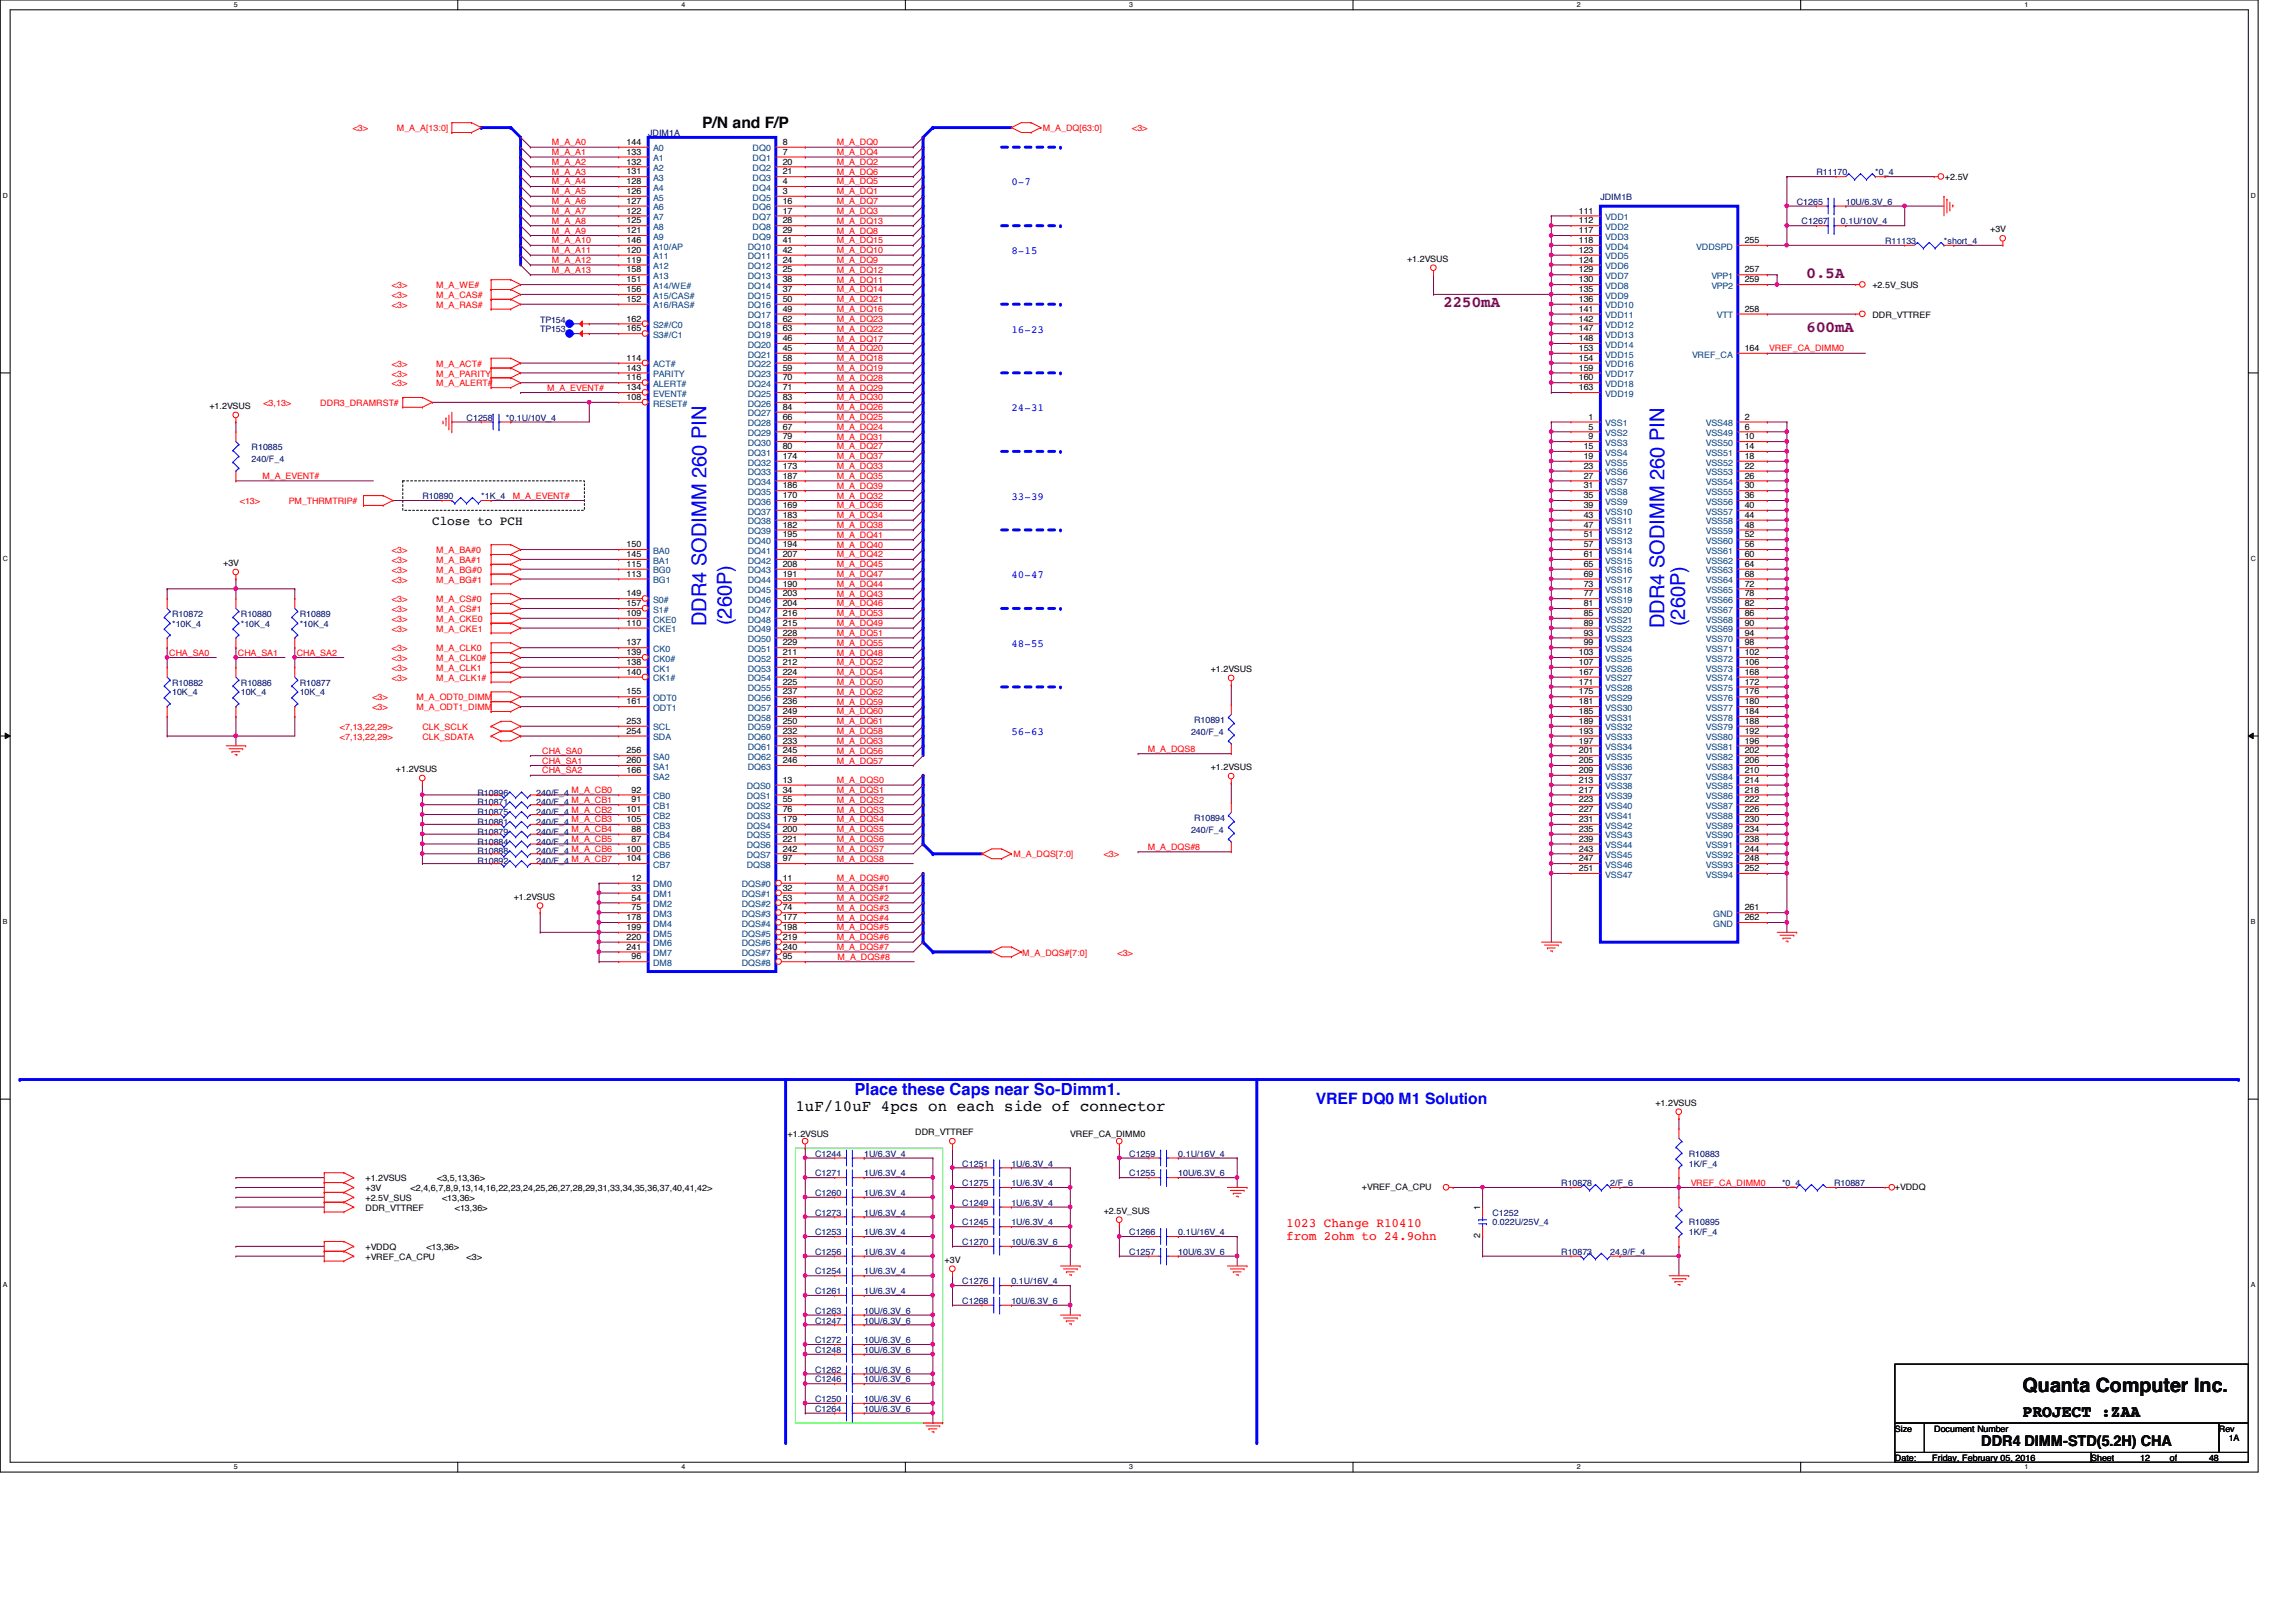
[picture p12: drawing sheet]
<svg xmlns="http://www.w3.org/2000/svg" width="297mm" height="210mm" viewBox="0 0 297 210" stroke-linecap="round" stroke-linejoin="round" font-family="sans-serif">
<defs><g id="words">
<g font-size="2.7" fill="#00f">
<text x="91.4" y="81" transform="rotate(-90 91.4 81)">DDR4 SODIMM 260 PIN</text>
<text x="94.7" y="80.9" transform="rotate(-90 94.7 80.9)">(260P)</text>
<text x="215.3" y="81.3" transform="rotate(-90 215.3 81.3)">DDR4 SODIMM 260 PIN</text>
<text x="218" y="81" transform="rotate(-90 218 81)">(260P)</text>
</g>
<text font-size="2.5" x="261.7" y="180.2">Quanta Computer Inc.</text>
<text font-size="2.2" fill="#00f" x="110.5" y="141.7">Place these Caps near So-Dimm1.</text>
<text font-size="2.2" x="261.7" y="183.4">PROJECT :ZAA</text>
<g font-size="2">
<text x="90.8" y="16.5">P/N and F/P</text>
<text x="102.9" y="143.8">1uF/10uF 4pcs on each side of connector</text>
</g>
<g font-size="2" fill="#800080">
<text x="233.7" y="36">0.5A</text>
<text x="186.7" y="39.8">2250mA</text>
<text x="233.7" y="43">600mA</text>
</g>
<text font-size="2" fill="#00f" x="170.2" y="142.9">VREF DQ0 M1 Solution</text>
<text font-size="1.9" x="256.3" y="187.1">DDR4 DIMM-STD(5.2H) CHA</text>
<text font-size="1.7" x="55.9" y="68">Close to PCH</text>
<g font-size="1.7" fill="#f00">
<text x="166.4" y="158.8">1023 Change R10410</text>
<text x="166.4" y="160.4">from 2ohm to 24.9ohn</text>
</g>
<g font-size="1.4" fill="#00f">
<text x="130.8" y="24">0-7</text>
<text x="130.8" y="32.9">8-15</text>
<text x="130.8" y="43.1">16-23</text>
<text x="130.8" y="53.2">24-31</text>
<text x="130.8" y="64.6">33-39</text>
<text x="130.8" y="74.8">40-47</text>
<text x="130.8" y="83.7">48-55</text>
<text x="130.8" y="95.1">56-63</text>
</g>
<g font-size="1.1" fill="#f00">
<text x="45.6" y="17">&lt;3&gt;</text>
<text x="51.3" y="17">M_A_A[13:0]</text>
<text x="134.9" y="17">M_A_DQ[63:0]</text>
<text x="146.5" y="17">&lt;3&gt;</text>
<text x="71.4" y="18.8">M_A_A0</text>
<text x="71.4" y="23.9">M_A_A4</text>
<text x="71.4" y="21.3">M_A_A2</text>
<text x="71.4" y="22.6">M_A_A3</text>
<text x="71.4" y="20.1">M_A_A1</text>
<text x="108.2" y="21.3">M_A_DQ2</text>
<text x="108.2" y="22.6">M_A_DQ6</text>
<text x="108.2" y="23.9">M_A_DQ5</text>
<text x="108.2" y="18.8">M_A_DQ0</text>
<text x="108.2" y="20.1">M_A_DQ4</text>
<text x="71.4" y="29">M_A_A8</text>
<text x="71.4" y="27.7">M_A_A7</text>
<text x="71.4" y="26.4">M_A_A6</text>
<text x="71.4" y="25.1">M_A_A5</text>
<text x="108.2" y="29">M_A_DQ13</text>
<text x="108.2" y="25.1">M_A_DQ1</text>
<text x="108.2" y="26.4">M_A_DQ7</text>
<text x="108.2" y="27.7">M_A_DQ3</text>
<text x="71.4" y="35.3">M_A_A13</text>
<text x="71.4" y="34">M_A_A12</text>
<text x="71.4" y="32.8">M_A_A11</text>
<text x="71.4" y="31.5">M_A_A10</text>
<text x="71.4" y="30.2">M_A_A9</text>
<text x="108.2" y="30.2">M_A_DQ8</text>
<text x="108.2" y="31.5">M_A_DQ15</text>
<text x="108.2" y="32.8">M_A_DQ10</text>
<text x="108.2" y="34">M_A_DQ9</text>
<text x="108.2" y="35.3">M_A_DQ12</text>
<text x="50.7" y="38.6">&lt;3&gt;</text>
<text x="50.7" y="39.8">&lt;3&gt;</text>
<text x="50.7" y="37.3">&lt;3&gt;</text>
<text x="56.4" y="38.6">M_A_CAS#</text>
<text x="56.4" y="39.8">M_A_RAS#</text>
<text x="56.4" y="37.3">M_A_WE#</text>
<text x="108.2" y="39.1">M_A_DQ21</text>
<text x="108.2" y="40.4">M_A_DQ16</text>
<text x="108.2" y="41.7">M_A_DQ23</text>
<text x="108.2" y="36.6">M_A_DQ11</text>
<text x="108.2" y="37.8">M_A_DQ14</text>
<text x="50.7" y="47.5">&lt;3&gt;</text>
<text x="56.4" y="47.5">M_A_ACT#</text>
<text x="108.2" y="42.9">M_A_DQ22</text>
<text x="108.2" y="44.2">M_A_DQ17</text>
<text x="108.2" y="45.5">M_A_DQ20</text>
<text x="108.2" y="46.7">M_A_DQ18</text>
<text x="228.9" y="45.5">VREF_CA_DIMM0</text>
<text x="34.1" y="52.5">&lt;3,13&gt;</text>
<text x="41.4" y="52.5">DDR3_DRAMRST#</text>
<text x="50.7" y="48.7">&lt;3&gt;</text>
<text x="50.7" y="50">&lt;3&gt;</text>
<text x="56.4" y="48.7">M_A_PARITY</text>
<text x="56.4" y="50">M_A_ALERT#</text>
<text x="70.8" y="50.5">M_A_EVENT#</text>
<text x="108.2" y="50.5">M_A_DQ29</text>
<text x="108.2" y="51.8">M_A_DQ30</text>
<text x="108.2" y="53.1">M_A_DQ26</text>
<text x="108.2" y="49.3">M_A_DQ28</text>
<text x="108.2" y="48">M_A_DQ19</text>
<text x="108.2" y="55.6">M_A_DQ24</text>
<text x="108.2" y="54.4">M_A_DQ25</text>
<text x="108.2" y="58.2">M_A_DQ27</text>
<text x="108.2" y="59.4">M_A_DQ37</text>
<text x="108.2" y="56.9">M_A_DQ31</text>
<text x="31" y="65.2">&lt;13&gt;</text>
<text x="33.9" y="62">M_A_EVENT#</text>
<text x="37.4" y="65.2">PM_THRMTRIP#</text>
<text x="66.3" y="64.5">M_A_EVENT#</text>
<text x="108.2" y="65.8">M_A_DQ36</text>
<text x="108.2" y="64.5">M_A_DQ32</text>
<text x="108.2" y="63.2">M_A_DQ39</text>
<text x="108.2" y="60.7">M_A_DQ33</text>
<text x="108.2" y="62">M_A_DQ35</text>
<text x="50.7" y="71.6">&lt;3&gt;</text>
<text x="56.4" y="71.6">M_A_BA#0</text>
<text x="108.2" y="67.1">M_A_DQ34</text>
<text x="108.2" y="68.3">M_A_DQ38</text>
<text x="108.2" y="70.9">M_A_DQ40</text>
<text x="108.2" y="69.6">M_A_DQ41</text>
<text x="50.7" y="74.1">&lt;3&gt;</text>
<text x="50.7" y="72.9">&lt;3&gt;</text>
<text x="50.7" y="77.9">&lt;3&gt;</text>
<text x="50.7" y="75.4">&lt;3&gt;</text>
<text x="56.4" y="74.1">M_A_BG#0</text>
<text x="56.4" y="72.9">M_A_BA#1</text>
<text x="56.4" y="77.9">M_A_CS#0</text>
<text x="56.4" y="75.4">M_A_BG#1</text>
<text x="108.2" y="75.9">M_A_DQ44</text>
<text x="108.2" y="77.2">M_A_DQ43</text>
<text x="108.2" y="73.4">M_A_DQ45</text>
<text x="108.2" y="72.1">M_A_DQ42</text>
<text x="108.2" y="74.7">M_A_DQ47</text>
<text x="50.7" y="79.2">&lt;3&gt;</text>
<text x="50.7" y="80.5">&lt;3&gt;</text>
<text x="50.7" y="81.7">&lt;3&gt;</text>
<text x="56.4" y="79.2">M_A_CS#1</text>
<text x="56.4" y="80.5">M_A_CKE0</text>
<text x="56.4" y="81.7">M_A_CKE1</text>
<text x="108.2" y="78.5">M_A_DQ46</text>
<text x="108.2" y="83.6">M_A_DQ55</text>
<text x="108.2" y="81">M_A_DQ49</text>
<text x="108.2" y="79.8">M_A_DQ53</text>
<text x="108.2" y="82.3">M_A_DQ51</text>
<text x="21.9" y="84.8">CHA_SA0</text>
<text x="30.8" y="84.8">CHA_SA1</text>
<text x="38.4" y="84.8">CHA_SA2</text>
<text x="50.7" y="84.3">&lt;3&gt;</text>
<text x="50.7" y="88.1">&lt;3&gt;</text>
<text x="50.7" y="86.8">&lt;3&gt;</text>
<text x="50.7" y="85.6">&lt;3&gt;</text>
<text x="56.4" y="84.3">M_A_CLK0</text>
<text x="56.4" y="88.1">M_A_CLK1#</text>
<text x="56.4" y="86.8">M_A_CLK1</text>
<text x="56.4" y="85.6">M_A_CLK0#</text>
<text x="108.2" y="87.4">M_A_DQ54</text>
<text x="108.2" y="89.9">M_A_DQ62</text>
<text x="108.2" y="84.8">M_A_DQ48</text>
<text x="108.2" y="86.1">M_A_DQ52</text>
<text x="108.2" y="88.6">M_A_DQ50</text>
<text x="44" y="94.4">&lt;7,13,22,29&gt;</text>
<text x="44" y="95.7">&lt;7,13,22,29&gt;</text>
<text x="48.2" y="91.9">&lt;3&gt;</text>
<text x="48.2" y="90.6">&lt;3&gt;</text>
<text x="53.9" y="91.9">M_A_ODT1_DIMM</text>
<text x="53.9" y="90.6">M_A_ODT0_DIMM</text>
<text x="54.6" y="94.4">CLK_SCLK</text>
<text x="54.6" y="95.7">CLK_SDATA</text>
<text x="108.2" y="93.7">M_A_DQ61</text>
<text x="108.2" y="95">M_A_DQ58</text>
<text x="108.2" y="92.5">M_A_DQ60</text>
<text x="108.2" y="91.2">M_A_DQ59</text>
<text x="70.1" y="97.5">CHA_SA0</text>
<text x="70.1" y="98.8">CHA_SA1</text>
<text x="70.1" y="100.1">CHA_SA2</text>
<text x="108.2" y="101.3">M_A_DQS0</text>
<text x="108.2" y="98.8">M_A_DQ57</text>
<text x="108.2" y="96.3">M_A_DQ63</text>
<text x="108.2" y="97.5">M_A_DQ56</text>
<text x="148.5" y="97.3">M_A_DQS8</text>
<text x="74" y="102.6">M_A_CB0</text>
<text x="74" y="103.9">M_A_CB1</text>
<text x="74" y="105.2">M_A_CB2</text>
<text x="74" y="106.4">M_A_CB3</text>
<text x="74" y="107.7">M_A_CB4</text>
<text x="108.2" y="107.7">M_A_DQS5</text>
<text x="108.2" y="106.4">M_A_DQS4</text>
<text x="108.2" y="105.2">M_A_DQS3</text>
<text x="108.2" y="103.9">M_A_DQS2</text>
<text x="108.2" y="102.6">M_A_DQS1</text>
<text x="74" y="109">M_A_CB5</text>
<text x="74" y="110.2">M_A_CB6</text>
<text x="74" y="111.5">M_A_CB7</text>
<text x="108.2" y="110.2">M_A_DQS7</text>
<text x="108.2" y="109">M_A_DQS6</text>
<text x="108.2" y="111.5">M_A_DQS8</text>
<text x="131.1" y="111">M_A_DQS[7:0]</text>
<text x="142.8" y="111">&lt;3&gt;</text>
<text x="148.5" y="110">M_A_DQS#8</text>
<text x="108.2" y="116.6">M_A_DQS#2</text>
<text x="108.2" y="115.3">M_A_DQS#1</text>
<text x="108.2" y="114">M_A_DQS#0</text>
<text x="108.2" y="119.1">M_A_DQS#4</text>
<text x="108.2" y="117.9">M_A_DQS#3</text>
<text x="108.2" y="122.9">M_A_DQS#7</text>
<text x="108.2" y="121.7">M_A_DQS#6</text>
<text x="108.2" y="120.4">M_A_DQS#5</text>
<text x="108.4" y="124.2">M_A_DQS#8</text>
<text x="132.2" y="123.7">M_A_DQS#[7:0]</text>
<text x="144.6" y="123.7">&lt;3&gt;</text>
<text x="218.7" y="153.4">VREF_CA_DIMM0</text>
</g>
<g font-size="1.1" fill="#000080">
<text x="83.9" y="17.6">JDIM1A</text>
<text x="235" y="22.7">R11170</text>
<text x="242.6" y="22.7">*0_4</text>
<text x="207" y="25.9">JDIM1B</text>
<text x="232.4" y="26.5">C1265</text>
<text x="233.1" y="29">C1267</text>
<text x="238.2" y="29">0.1U/10V_4</text>
<text x="238.8" y="26.5">10U/6.3V_6</text>
<text x="243.9" y="31.6">R11133</text>
<text x="251.5" y="31.6">*short_4</text>
<text x="69.9" y="41.7">TP154</text>
<text x="69.9" y="43">TP153</text>
<text x="32.6" y="58.3">R10885</text>
<text x="32.6" y="59.8">240/F_4</text>
<text x="60.4" y="54.4">C1258</text>
<text x="65.4" y="54.4">*0.1U/10V_4</text>
<text x="54.6" y="64.6">R10890</text>
<text x="62.3" y="64.6">*1K_4</text>
<text x="22.3" y="79.8">R10872</text>
<text x="22.3" y="81.1">*10K_4</text>
<text x="31.2" y="79.8">R10880</text>
<text x="31.2" y="81.1">*10K_4</text>
<text x="38.8" y="79.8">R10889</text>
<text x="38.8" y="81.1">*10K_4</text>
<text x="22.3" y="88.7">R10882</text>
<text x="31.2" y="88.7">R10886</text>
<text x="38.8" y="88.7">R10877</text>
<text x="22.3" y="90">10K_4</text>
<text x="31.2" y="90">10K_4</text>
<text x="38.8" y="90">10K_4</text>
<text x="154.1" y="95.1">240/F_4</text>
<text x="154.5" y="93.6">R10891</text>
<text x="61.8" y="104.2">R10871</text>
<text x="61.8" y="103">R10896</text>
<text x="61.8" y="105.5">R10875</text>
<text x="61.8" y="106.8">R10881</text>
<text x="69.4" y="104.2">240/F_4</text>
<text x="69.4" y="103">240/F_4</text>
<text x="69.4" y="105.5">240/F_4</text>
<text x="69.4" y="106.8">240/F_4</text>
<text x="154.1" y="107.8">240/F_4</text>
<text x="154.5" y="106.3">R10894</text>
<text x="61.8" y="109.3">R10884</text>
<text x="61.8" y="110.6">R10888</text>
<text x="61.8" y="111.8">R10892</text>
<text x="61.8" y="108">R10879</text>
<text x="69.4" y="109.3">240/F_4</text>
<text x="69.4" y="110.6">240/F_4</text>
<text x="69.4" y="111.8">240/F_4</text>
<text x="69.4" y="108">240/F_4</text>
<text x="105.4" y="149.7">C1244</text>
<text x="111.8" y="149.7">1U/6.3V_4</text>
<text x="146.1" y="149.7">C1259</text>
<text x="152.4" y="149.7">0.1U/16V_4</text>
<text x="218.5" y="149.7">R10883</text>
<text x="105.4" y="154.8">C1260</text>
<text x="105.4" y="152.2">C1271</text>
<text x="111.8" y="154.8">1U/6.3V_4</text>
<text x="111.8" y="152.2">1U/6.3V_4</text>
<text x="124.5" y="153.5">C1275</text>
<text x="124.5" y="151">C1251</text>
<text x="130.8" y="153.5">1U/6.3V_4</text>
<text x="130.8" y="151">1U/6.3V_4</text>
<text x="146.1" y="152.2">C1255</text>
<text x="152.4" y="152.2">10U/6.3V_6</text>
<text x="202" y="153.5">R10878</text>
<text x="208.3" y="153.5">2/F_6</text>
<text x="218.5" y="151">1K/F_4</text>
<text x="230.5" y="153.5">*0_4</text>
<text x="237.3" y="153.5">R10887</text>
<text x="105.4" y="157.3">C1273</text>
<text x="105.4" y="159.9">C1253</text>
<text x="111.8" y="157.3">1U/6.3V_4</text>
<text x="111.8" y="159.9">1U/6.3V_4</text>
<text x="124.5" y="156">C1249</text>
<text x="124.5" y="158.6">C1245</text>
<text x="124.5" y="161.1">C1270</text>
<text x="130.8" y="156">1U/6.3V_4</text>
<text x="130.8" y="158.6">1U/6.3V_4</text>
<text x="130.8" y="161.1">10U/6.3V_6</text>
<text x="146.1" y="159.9">C1266</text>
<text x="152.4" y="159.9">0.1U/16V_4</text>
<text x="193.1" y="157.3">C1252</text>
<text x="193.1" y="158.6">0.022U/25V_4</text>
<text x="218.5" y="158.6">R10895</text>
<text x="218.5" y="159.9">1K/F_4</text>
<text x="105.4" y="162.4">C1256</text>
<text x="105.4" y="164.9">C1254</text>
<text x="105.4" y="167.5">C1261</text>
<text x="111.8" y="162.4">1U/6.3V_4</text>
<text x="111.8" y="164.9">1U/6.3V_4</text>
<text x="111.8" y="167.5">1U/6.3V_4</text>
<text x="124.5" y="166.2">C1276</text>
<text x="130.8" y="166.2">0.1U/16V_4</text>
<text x="146.1" y="162.4">C1257</text>
<text x="152.4" y="162.4">10U/6.3V_6</text>
<text x="202" y="162.4">R10873</text>
<text x="208.3" y="162.4">24.9/F_4</text>
<text x="105.4" y="171.3">C1247</text>
<text x="105.4" y="170">C1263</text>
<text x="105.4" y="173.8">C1272</text>
<text x="111.8" y="171.3">10U/6.3V_6</text>
<text x="111.8" y="170">10U/6.3V_6</text>
<text x="111.8" y="173.8">10U/6.3V_6</text>
<text x="124.5" y="168.7">C1268</text>
<text x="130.8" y="168.7">10U/6.3V_6</text>
<text x="105.4" y="177.6">C1262</text>
<text x="105.4" y="175.1">C1248</text>
<text x="105.4" y="178.9">C1246</text>
<text x="111.8" y="177.6">10U/6.3V_6</text>
<text x="111.8" y="175.1">10U/6.3V_6</text>
<text x="111.8" y="178.9">10U/6.3V_6</text>
<text x="105.4" y="182.7">C1264</text>
<text x="105.4" y="181.4">C1250</text>
<text x="111.8" y="182.7">10U/6.3V_6</text>
<text x="111.8" y="181.4">10U/6.3V_6</text>
</g>
<g font-size="1.1">
<text x="81.1" y="18.8">144</text>
<text x="81.1" y="20">133</text>
<text x="81.1" y="21.3">132</text>
<text x="81.1" y="22.6">131</text>
<text x="81.1" y="23.8">128</text>
<text x="101.3" y="18.8">8</text>
<text x="101.3" y="20">7</text>
<text x="101.3" y="21.3">20</text>
<text x="101.3" y="22.6">21</text>
<text x="101.3" y="23.8">4</text>
<text x="251.6" y="23.3">+2.5V</text>
<text x="81.1" y="25.1">126</text>
<text x="81.1" y="26.4">127</text>
<text x="81.1" y="27.6">122</text>
<text x="81.1" y="28.9">125</text>
<text x="101.3" y="25.1">3</text>
<text x="101.3" y="26.4">16</text>
<text x="101.3" y="27.6">17</text>
<text x="101.3" y="28.9">28</text>
<text x="204.3" y="27.6">111</text>
<text x="204.3" y="28.9">112</text>
<text x="81.1" y="30.2">121</text>
<text x="81.1" y="31.5">146</text>
<text x="81.1" y="32.7">120</text>
<text x="81.1" y="34">119</text>
<text x="81.1" y="35.3">158</text>
<text x="101.3" y="30.2">29</text>
<text x="101.3" y="31.5">41</text>
<text x="101.3" y="32.7">42</text>
<text x="101.3" y="34">24</text>
<text x="101.3" y="35.3">25</text>
<text x="182" y="33.9">+1.2VSUS</text>
<text x="204.3" y="30.2">117</text>
<text x="204.3" y="31.5">118</text>
<text x="204.3" y="32.7">123</text>
<text x="204.3" y="34">124</text>
<text x="204.3" y="35.3">129</text>
<text x="225.7" y="31.5">255</text>
<text x="225.7" y="35.3">257</text>
<text x="257.5" y="30.1">+3V</text>
<text x="81.1" y="36.5">151</text>
<text x="81.1" y="37.8">156</text>
<text x="81.1" y="41.6">162</text>
<text x="81.1" y="39.1">152</text>
<text x="101.3" y="36.5">38</text>
<text x="101.3" y="37.8">37</text>
<text x="101.3" y="39.1">50</text>
<text x="101.3" y="40.3">49</text>
<text x="101.3" y="41.6">62</text>
<text x="204.3" y="36.5">130</text>
<text x="204.3" y="37.8">135</text>
<text x="204.3" y="39.1">136</text>
<text x="204.3" y="40.3">141</text>
<text x="204.3" y="41.6">142</text>
<text x="225.7" y="36.5">259</text>
<text x="225.7" y="40.3">258</text>
<text x="242.2" y="41.1">DDR_VTTREF</text>
<text x="242.2" y="37.3">+2.5V_SUS</text>
<text x="81.1" y="42.9">165</text>
<text x="81.1" y="46.7">114</text>
<text x="81.1" y="48">143</text>
<text x="101.3" y="42.9">63</text>
<text x="101.3" y="44.2">46</text>
<text x="101.3" y="45.4">45</text>
<text x="101.3" y="46.7">58</text>
<text x="101.3" y="48">59</text>
<text x="204.3" y="42.9">147</text>
<text x="204.3" y="44.2">148</text>
<text x="204.3" y="45.4">153</text>
<text x="204.3" y="46.7">154</text>
<text x="204.3" y="48">159</text>
<text x="225.7" y="45.4">164</text>
<text x="27.1" y="52.9">+1.2VSUS</text>
<text x="81.1" y="49.2">116</text>
<text x="81.1" y="50.5">134</text>
<text x="81.1" y="51.8">108</text>
<text x="101.3" y="49.2">70</text>
<text x="101.3" y="50.5">71</text>
<text x="101.3" y="51.8">83</text>
<text x="101.3" y="53">84</text>
<text x="204.3" y="49.2">160</text>
<text x="204.3" y="50.5">163</text>
<text x="101.3" y="54.3">66</text>
<text x="101.3" y="55.6">67</text>
<text x="101.3" y="56.9">79</text>
<text x="101.3" y="58.1">80</text>
<text x="101.3" y="59.4">174</text>
<text x="204.9" y="58.1">15</text>
<text x="204.9" y="59.4">19</text>
<text x="205.5" y="54.3">1</text>
<text x="205.5" y="55.6">5</text>
<text x="205.5" y="56.9">9</text>
<text x="225.7" y="54.3">2</text>
<text x="225.7" y="55.6">6</text>
<text x="225.7" y="56.9">10</text>
<text x="225.7" y="58.1">14</text>
<text x="225.7" y="59.4">18</text>
<text x="101.3" y="60.7">173</text>
<text x="101.3" y="61.9">187</text>
<text x="101.3" y="63.2">186</text>
<text x="101.3" y="64.5">170</text>
<text x="101.3" y="65.7">169</text>
<text x="204.9" y="60.7">23</text>
<text x="204.9" y="61.9">27</text>
<text x="204.9" y="63.2">31</text>
<text x="204.9" y="64.5">35</text>
<text x="204.9" y="65.7">39</text>
<text x="225.7" y="60.7">22</text>
<text x="225.7" y="61.9">26</text>
<text x="225.7" y="63.2">30</text>
<text x="225.7" y="64.5">36</text>
<text x="225.7" y="65.7">40</text>
<text x="81.1" y="70.8">150</text>
<text x="101.3" y="67">183</text>
<text x="101.3" y="68.3">182</text>
<text x="101.3" y="69.6">195</text>
<text x="101.3" y="70.8">194</text>
<text x="204.9" y="67">43</text>
<text x="204.9" y="68.3">47</text>
<text x="204.9" y="69.6">51</text>
<text x="204.9" y="70.8">57</text>
<text x="225.7" y="67">44</text>
<text x="225.7" y="68.3">48</text>
<text x="225.7" y="69.6">52</text>
<text x="225.7" y="70.8">56</text>
<text x="28.9" y="73.2">+3V</text>
<text x="81.1" y="72.1">145</text>
<text x="81.1" y="73.4">115</text>
<text x="81.1" y="77.2">149</text>
<text x="81.1" y="74.6">113</text>
<text x="101.3" y="72.1">207</text>
<text x="101.3" y="73.4">208</text>
<text x="101.3" y="74.6">191</text>
<text x="101.3" y="75.9">190</text>
<text x="101.3" y="77.2">203</text>
<text x="204.9" y="72.1">61</text>
<text x="204.9" y="73.4">65</text>
<text x="204.9" y="74.6">69</text>
<text x="204.9" y="75.9">73</text>
<text x="204.9" y="77.2">77</text>
<text x="225.7" y="72.1">60</text>
<text x="225.7" y="73.4">64</text>
<text x="225.7" y="74.6">68</text>
<text x="225.7" y="75.9">72</text>
<text x="225.7" y="77.2">78</text>
<text x="81.1" y="78.4">157</text>
<text x="81.1" y="83.5">137</text>
<text x="81.1" y="79.7">109</text>
<text x="81.1" y="81">110</text>
<text x="101.3" y="78.4">204</text>
<text x="101.3" y="79.7">216</text>
<text x="101.3" y="81">215</text>
<text x="101.3" y="82.3">228</text>
<text x="101.3" y="83.5">229</text>
<text x="204.9" y="78.4">81</text>
<text x="204.9" y="79.7">85</text>
<text x="204.9" y="81">89</text>
<text x="204.9" y="82.3">93</text>
<text x="204.9" y="83.5">99</text>
<text x="225.7" y="78.4">82</text>
<text x="225.7" y="79.7">86</text>
<text x="225.7" y="81">90</text>
<text x="225.7" y="82.3">94</text>
<text x="225.7" y="83.5">98</text>
<text x="81.1" y="84.8">139</text>
<text x="81.1" y="86.1">138</text>
<text x="81.1" y="87.3">140</text>
<text x="81.1" y="89.9">155</text>
<text x="101.3" y="84.8">211</text>
<text x="101.3" y="86.1">212</text>
<text x="101.3" y="87.3">224</text>
<text x="101.3" y="88.6">225</text>
<text x="101.3" y="89.9">237</text>
<text x="156.6" y="87">+1.2VSUS</text>
<text x="204.3" y="84.8">103</text>
<text x="204.3" y="86.1">107</text>
<text x="204.3" y="87.3">167</text>
<text x="204.3" y="88.6">171</text>
<text x="204.3" y="89.9">175</text>
<text x="225.7" y="84.8">102</text>
<text x="225.7" y="86.1">106</text>
<text x="225.7" y="87.3">168</text>
<text x="225.7" y="88.6">172</text>
<text x="225.7" y="89.9">176</text>
<text x="81.1" y="93.7">253</text>
<text x="81.1" y="95">254</text>
<text x="81.1" y="91.1">161</text>
<text x="101.3" y="91.1">236</text>
<text x="101.3" y="92.4">249</text>
<text x="101.3" y="93.7">250</text>
<text x="101.3" y="95">232</text>
<text x="204.3" y="91.1">181</text>
<text x="204.3" y="92.4">185</text>
<text x="204.3" y="93.7">189</text>
<text x="204.3" y="95">193</text>
<text x="225.7" y="91.1">180</text>
<text x="225.7" y="92.4">184</text>
<text x="225.7" y="93.7">188</text>
<text x="225.7" y="95">192</text>
<text x="51.2" y="99.9">+1.2VSUS</text>
<text x="81.1" y="97.5">256</text>
<text x="81.1" y="98.8">260</text>
<text x="81.1" y="100">166</text>
<text x="101.3" y="96.2">233</text>
<text x="101.3" y="97.5">245</text>
<text x="101.3" y="98.8">246</text>
<text x="101.3" y="101.3">13</text>
<text x="156.6" y="99.7">+1.2VSUS</text>
<text x="204.3" y="96.2">197</text>
<text x="204.3" y="97.5">201</text>
<text x="204.3" y="98.8">205</text>
<text x="204.3" y="100">209</text>
<text x="204.3" y="101.3">213</text>
<text x="225.7" y="96.2">196</text>
<text x="225.7" y="97.5">202</text>
<text x="225.7" y="98.8">206</text>
<text x="225.7" y="100">210</text>
<text x="225.7" y="101.3">214</text>
<text x="81.1" y="105.1">101</text>
<text x="81.1" y="106.4">105</text>
<text x="81.7" y="102.6">92</text>
<text x="81.7" y="103.8">91</text>
<text x="81.7" y="107.7">88</text>
<text x="101.3" y="102.6">34</text>
<text x="101.3" y="103.8">55</text>
<text x="101.3" y="105.1">76</text>
<text x="101.3" y="106.4">179</text>
<text x="101.3" y="107.7">200</text>
<text x="204.3" y="102.6">217</text>
<text x="204.3" y="103.8">223</text>
<text x="204.3" y="105.1">227</text>
<text x="204.3" y="106.4">231</text>
<text x="204.3" y="107.7">235</text>
<text x="225.7" y="102.6">218</text>
<text x="225.7" y="103.8">222</text>
<text x="225.7" y="105.1">226</text>
<text x="225.7" y="106.4">230</text>
<text x="225.7" y="107.7">234</text>
<text x="81.1" y="110.2">100</text>
<text x="81.1" y="111.5">104</text>
<text x="81.7" y="108.9">87</text>
<text x="101.3" y="108.9">221</text>
<text x="101.3" y="110.2">242</text>
<text x="101.3" y="111.5">97</text>
<text x="204.3" y="108.9">239</text>
<text x="204.3" y="110.2">243</text>
<text x="204.3" y="111.5">247</text>
<text x="204.3" y="112.7">251</text>
<text x="225.7" y="108.9">238</text>
<text x="225.7" y="110.2">244</text>
<text x="225.7" y="111.5">248</text>
<text x="225.7" y="112.7">252</text>
<text x="66.5" y="116.4">+1.2VSUS</text>
<text x="81.1" y="119.1">178</text>
<text x="81.7" y="114">12</text>
<text x="81.7" y="115.3">33</text>
<text x="81.7" y="116.5">54</text>
<text x="81.7" y="117.8">75</text>
<text x="101.3" y="114">11</text>
<text x="101.3" y="115.3">32</text>
<text x="101.3" y="116.5">53</text>
<text x="101.3" y="117.8">74</text>
<text x="101.3" y="119.1">177</text>
<text x="225.7" y="117.8">261</text>
<text x="225.7" y="119.1">262</text>
<text x="81.1" y="120.4">199</text>
<text x="81.1" y="121.6">220</text>
<text x="81.1" y="122.9">241</text>
<text x="81.7" y="124.2">96</text>
<text x="101.3" y="120.4">198</text>
<text x="101.3" y="121.6">219</text>
<text x="101.3" y="122.9">240</text>
<text x="101.3" y="124.2">95</text>
<text x="214.2" y="143.1">+1.2VSUS</text>
<text x="101.9" y="147.2">+1.2VSUS</text>
<text x="118.4" y="146.9">DDR_VTTREF</text>
<text x="138.5" y="147.2">VREF_CA_DIMM0</text>
<text x="47.3" y="152.9">+1.2VSUS</text>
<text x="47.3" y="154.1">+3V</text>
<text x="47.3" y="155.4">+2.5V_SUS</text>
<text x="53.1" y="154.1">&lt;2,4,6,7,8,9,13,14,16,22,23,24,25,26,27,28,29,31,33,34,35,36,37,40,41,42&gt;</text>
<text x="56.6" y="152.9">&lt;3,5,13,36&gt;</text>
<text x="57.2" y="155.4">&lt;13,36&gt;</text>
<text x="176.2" y="154">+VREF_CA_CPU</text>
<text x="245.1" y="154">+VDDQ</text>
<text x="47.3" y="156.7">DDR_VTTREF</text>
<text x="47.3" y="161.8">+VDDQ</text>
<text x="55.2" y="161.8">&lt;13,36&gt;</text>
<text x="58.8" y="156.7">&lt;13,36&gt;</text>
<text x="142.8" y="157.1">+2.5V_SUS</text>
<text x="191.5" y="160.3" transform="rotate(-90 191.5 160.3)">2</text>
<text x="191.5" y="156.6" transform="rotate(-90 191.5 156.6)">1</text>
<text x="47.3" y="163">+VREF_CA_CPU</text>
<text x="60.4" y="163">&lt;3&gt;</text>
<text x="122.2" y="163.4">+3V</text>
<text x="245.1" y="185.3">Size</text>
<text x="250.2" y="185.3">Document Number</text>
<text x="287.1" y="185.3">Rev</text>
<text x="245.1" y="189.1">Date:</text>
<text x="250" y="189.1">Friday, February 05, 2016</text>
<text x="270.5" y="189.1">Sheet</text>
<text x="276.9" y="189.1">12</text>
<text x="280.7" y="189.1">of</text>
<text x="285.8" y="189.1">48</text>
<text x="288.3" y="186.5">1A</text>
</g>
<g font-size="1.1" fill="#004080">
<text x="84.5" y="19.6">A0</text>
<text x="84.5" y="20.9">A1</text>
<text x="84.5" y="22.1">A2</text>
<text x="84.5" y="23.4">A3</text>
<text x="97.4" y="19.6">DQ0</text>
<text x="97.4" y="20.9">DQ1</text>
<text x="97.4" y="22.1">DQ2</text>
<text x="97.4" y="23.4">DQ3</text>
<text x="84.5" y="24.7">A4</text>
<text x="84.5" y="26">A5</text>
<text x="84.5" y="27.2">A6</text>
<text x="84.5" y="28.5">A7</text>
<text x="84.5" y="29.8">A8</text>
<text x="97.4" y="24.7">DQ4</text>
<text x="97.4" y="26">DQ5</text>
<text x="97.4" y="27.2">DQ6</text>
<text x="97.4" y="28.5">DQ7</text>
<text x="97.4" y="29.8">DQ8</text>
<text x="207.7" y="28.5">VDD1</text>
<text x="207.7" y="29.8">VDD2</text>
<text x="84.5" y="31">A9</text>
<text x="84.5" y="32.3">A10/AP</text>
<text x="84.5" y="33.6">A11</text>
<text x="84.5" y="34.8">A12</text>
<text x="96.7" y="32.3">DQ10</text>
<text x="96.7" y="33.6">DQ11</text>
<text x="96.7" y="34.8">DQ12</text>
<text x="97.4" y="31">DQ9</text>
<text x="207.7" y="31">VDD3</text>
<text x="207.7" y="32.3">VDD4</text>
<text x="207.7" y="33.6">VDD5</text>
<text x="207.7" y="34.8">VDD6</text>
<text x="219.5" y="32.3">VDDSPD</text>
<text x="84.5" y="36.1">A13</text>
<text x="84.5" y="37.4">A14/WE#</text>
<text x="84.5" y="38.7">A15/CAS#</text>
<text x="84.5" y="39.9">A16/RAS#</text>
<text x="96.7" y="36.1">DQ13</text>
<text x="96.7" y="37.4">DQ14</text>
<text x="96.7" y="38.7">DQ15</text>
<text x="96.7" y="39.9">DQ16</text>
<text x="96.7" y="41.2">DQ17</text>
<text x="207.7" y="36.1">VDD7</text>
<text x="207.7" y="37.4">VDD8</text>
<text x="207.7" y="38.7">VDD9</text>
<text x="207.7" y="39.9">VDD10</text>
<text x="207.7" y="41.2">VDD11</text>
<text x="221.4" y="36.1">VPP1</text>
<text x="221.4" y="37.4">VPP2</text>
<text x="222.1" y="41.2">VTT</text>
<text x="84.5" y="42.5">S2#/C0</text>
<text x="84.5" y="43.7">S3#/C1</text>
<text x="84.5" y="47.5">ACT#</text>
<text x="96.7" y="42.5">DQ18</text>
<text x="96.7" y="43.7">DQ19</text>
<text x="96.7" y="45">DQ20</text>
<text x="96.7" y="46.3">DQ21</text>
<text x="96.7" y="47.5">DQ22</text>
<text x="207.7" y="42.5">VDD12</text>
<text x="207.7" y="43.7">VDD13</text>
<text x="207.7" y="45">VDD14</text>
<text x="207.7" y="46.3">VDD15</text>
<text x="207.7" y="47.5">VDD16</text>
<text x="218.9" y="46.3">VREF_CA</text>
<text x="84.5" y="50.1">ALERT#</text>
<text x="84.5" y="51.4">EVENT#</text>
<text x="84.5" y="52.6">RESET#</text>
<text x="84.5" y="48.8">PARITY</text>
<text x="96.7" y="48.8">DQ23</text>
<text x="96.7" y="50.1">DQ24</text>
<text x="96.7" y="51.4">DQ25</text>
<text x="96.7" y="52.6">DQ26</text>
<text x="96.7" y="53.9">DQ27</text>
<text x="207.7" y="48.8">VDD17</text>
<text x="207.7" y="50.1">VDD18</text>
<text x="207.7" y="51.4">VDD19</text>
<text x="96.7" y="55.2">DQ28</text>
<text x="96.7" y="56.4">DQ29</text>
<text x="96.7" y="57.7">DQ30</text>
<text x="96.7" y="59">DQ31</text>
<text x="207.7" y="55.2">VSS1</text>
<text x="207.7" y="56.4">VSS2</text>
<text x="207.7" y="57.7">VSS3</text>
<text x="207.7" y="59">VSS4</text>
<text x="220.7" y="55.2">VSS48</text>
<text x="220.7" y="56.4">VSS49</text>
<text x="220.7" y="57.7">VSS50</text>
<text x="220.7" y="59">VSS51</text>
<text x="96.7" y="60.2">DQ32</text>
<text x="96.7" y="61.5">DQ33</text>
<text x="96.7" y="62.8">DQ34</text>
<text x="96.7" y="64.1">DQ35</text>
<text x="96.7" y="65.3">DQ36</text>
<text x="207.7" y="60.2">VSS5</text>
<text x="207.7" y="61.5">VSS6</text>
<text x="207.7" y="62.8">VSS7</text>
<text x="207.7" y="64.1">VSS8</text>
<text x="207.7" y="65.3">VSS9</text>
<text x="220.7" y="60.2">VSS52</text>
<text x="220.7" y="61.5">VSS53</text>
<text x="220.7" y="62.8">VSS54</text>
<text x="220.7" y="64.1">VSS55</text>
<text x="220.7" y="65.3">VSS56</text>
<text x="84.5" y="71.7">BA0</text>
<text x="96.7" y="66.6">DQ37</text>
<text x="96.7" y="67.9">DQ38</text>
<text x="96.7" y="69.1">DQ39</text>
<text x="96.7" y="70.4">DQ40</text>
<text x="96.7" y="71.7">DQ41</text>
<text x="207.7" y="66.6">VSS10</text>
<text x="207.7" y="67.9">VSS11</text>
<text x="207.7" y="69.1">VSS12</text>
<text x="207.7" y="70.4">VSS13</text>
<text x="207.7" y="71.7">VSS14</text>
<text x="220.7" y="66.6">VSS57</text>
<text x="220.7" y="67.9">VSS58</text>
<text x="220.7" y="69.1">VSS59</text>
<text x="220.7" y="70.4">VSS60</text>
<text x="220.7" y="71.7">VSS61</text>
<text x="84.5" y="72.9">BA1</text>
<text x="84.5" y="74.2">BG0</text>
<text x="84.5" y="75.5">BG1</text>
<text x="96.7" y="72.9">DQ42</text>
<text x="96.7" y="74.2">DQ43</text>
<text x="96.7" y="75.5">DQ44</text>
<text x="96.7" y="76.8">DQ45</text>
<text x="207.7" y="72.9">VSS15</text>
<text x="207.7" y="74.2">VSS16</text>
<text x="207.7" y="75.5">VSS17</text>
<text x="207.7" y="76.8">VSS18</text>
<text x="220.7" y="72.9">VSS62</text>
<text x="220.7" y="74.2">VSS63</text>
<text x="220.7" y="75.5">VSS64</text>
<text x="220.7" y="76.8">VSS65</text>
<text x="84.5" y="78">S0#</text>
<text x="84.5" y="79.3">S1#</text>
<text x="84.5" y="80.6">CKE0</text>
<text x="84.5" y="81.8">CKE1</text>
<text x="96.7" y="78">DQ46</text>
<text x="96.7" y="79.3">DQ47</text>
<text x="96.7" y="80.6">DQ48</text>
<text x="96.7" y="81.8">DQ49</text>
<text x="96.7" y="83.1">DQ50</text>
<text x="207.7" y="78">VSS19</text>
<text x="207.7" y="79.3">VSS20</text>
<text x="207.7" y="80.6">VSS21</text>
<text x="207.7" y="81.8">VSS22</text>
<text x="207.7" y="83.1">VSS23</text>
<text x="220.7" y="78">VSS66</text>
<text x="220.7" y="79.3">VSS67</text>
<text x="220.7" y="80.6">VSS68</text>
<text x="220.7" y="81.8">VSS69</text>
<text x="220.7" y="83.1">VSS70</text>
<text x="84.5" y="84.4">CK0</text>
<text x="84.5" y="85.6">CK0#</text>
<text x="84.5" y="86.9">CK1</text>
<text x="84.5" y="88.2">CK1#</text>
<text x="96.7" y="84.4">DQ51</text>
<text x="96.7" y="85.6">DQ52</text>
<text x="96.7" y="86.9">DQ53</text>
<text x="96.7" y="88.2">DQ54</text>
<text x="96.7" y="89.5">DQ55</text>
<text x="207.7" y="84.4">VSS24</text>
<text x="207.7" y="85.6">VSS25</text>
<text x="207.7" y="86.9">VSS26</text>
<text x="207.7" y="88.2">VSS27</text>
<text x="207.7" y="89.5">VSS28</text>
<text x="220.7" y="84.4">VSS71</text>
<text x="220.7" y="85.6">VSS72</text>
<text x="220.7" y="86.9">VSS73</text>
<text x="220.7" y="88.2">VSS74</text>
<text x="220.7" y="89.5">VSS75</text>
<text x="84.5" y="94.5">SCL</text>
<text x="84.5" y="95.8">SDA</text>
<text x="84.5" y="90.7">ODT0</text>
<text x="84.5" y="92">ODT1</text>
<text x="96.7" y="90.7">DQ56</text>
<text x="96.7" y="92">DQ57</text>
<text x="96.7" y="93.3">DQ58</text>
<text x="96.7" y="94.5">DQ59</text>
<text x="96.7" y="95.8">DQ60</text>
<text x="207.7" y="90.7">VSS29</text>
<text x="207.7" y="92">VSS30</text>
<text x="207.7" y="93.3">VSS31</text>
<text x="207.7" y="94.5">VSS32</text>
<text x="207.7" y="95.8">VSS33</text>
<text x="220.7" y="90.7">VSS76</text>
<text x="220.7" y="92">VSS77</text>
<text x="220.7" y="93.3">VSS78</text>
<text x="220.7" y="94.5">VSS79</text>
<text x="220.7" y="95.8">VSS80</text>
<text x="84.5" y="98.3">SA0</text>
<text x="84.5" y="99.6">SA1</text>
<text x="84.5" y="100.9">SA2</text>
<text x="96.7" y="97.1">DQ61</text>
<text x="96.7" y="98.3">DQ62</text>
<text x="96.7" y="99.6">DQ63</text>
<text x="207.7" y="97.1">VSS34</text>
<text x="207.7" y="98.3">VSS35</text>
<text x="207.7" y="99.6">VSS36</text>
<text x="207.7" y="100.9">VSS37</text>
<text x="220.7" y="97.1">VSS81</text>
<text x="220.7" y="98.3">VSS82</text>
<text x="220.7" y="99.6">VSS83</text>
<text x="220.7" y="100.9">VSS84</text>
<text x="84.5" y="103.4">CB0</text>
<text x="84.5" y="104.7">CB1</text>
<text x="84.5" y="106">CB2</text>
<text x="84.5" y="107.2">CB3</text>
<text x="96.6" y="102.2">DQS0</text>
<text x="96.6" y="103.4">DQS1</text>
<text x="96.6" y="104.7">DQS2</text>
<text x="96.6" y="106">DQS3</text>
<text x="96.6" y="107.2">DQS4</text>
<text x="207.7" y="102.2">VSS38</text>
<text x="207.7" y="103.4">VSS39</text>
<text x="207.7" y="104.7">VSS40</text>
<text x="207.7" y="106">VSS41</text>
<text x="207.7" y="107.2">VSS42</text>
<text x="220.7" y="102.2">VSS85</text>
<text x="220.7" y="103.4">VSS86</text>
<text x="220.7" y="104.7">VSS87</text>
<text x="220.7" y="106">VSS88</text>
<text x="220.7" y="107.2">VSS89</text>
<text x="84.5" y="108.5">CB4</text>
<text x="84.5" y="109.8">CB5</text>
<text x="84.5" y="111">CB6</text>
<text x="84.5" y="112.3">CB7</text>
<text x="96.6" y="108.5">DQS5</text>
<text x="96.6" y="109.8">DQS6</text>
<text x="96.6" y="111">DQS7</text>
<text x="96.6" y="112.3">DQS8</text>
<text x="207.7" y="108.5">VSS43</text>
<text x="207.7" y="109.8">VSS44</text>
<text x="207.7" y="111">VSS45</text>
<text x="207.7" y="112.3">VSS46</text>
<text x="207.7" y="113.6">VSS47</text>
<text x="220.7" y="108.5">VSS90</text>
<text x="220.7" y="109.8">VSS91</text>
<text x="220.7" y="111">VSS92</text>
<text x="220.7" y="112.3">VSS93</text>
<text x="220.7" y="113.6">VSS94</text>
<text x="84.5" y="114.9">DM0</text>
<text x="84.5" y="116.1">DM1</text>
<text x="84.5" y="117.4">DM2</text>
<text x="84.5" y="118.7">DM3</text>
<text x="84.5" y="119.9">DM4</text>
<text x="96" y="114.9">DQS#0</text>
<text x="96" y="116.1">DQS#1</text>
<text x="96" y="117.4">DQS#2</text>
<text x="96" y="118.7">DQS#3</text>
<text x="96" y="119.9">DQS#4</text>
<text x="221.7" y="118.7">GND</text>
<text x="221.7" y="119.9">GND</text>
<text x="84.5" y="121.2">DM5</text>
<text x="84.5" y="122.5">DM6</text>
<text x="84.5" y="123.7">DM7</text>
<text x="84.5" y="125">DM8</text>
<text x="96" y="121.2">DQS#5</text>
<text x="96" y="122.5">DQS#6</text>
<text x="96" y="123.7">DQS#7</text>
<text x="96" y="125">DQS#8</text>
</g>
<g font-size=".9">
<text x="30.3" y=".9">5</text>
<text x="88.2" y=".9">4</text>
<text x="146.1" y=".9">3</text>
<text x="204" y=".9">2</text>
<text x="261.9" y=".9">1</text>
<text x=".4" y="25.6">D</text>
<text x="291.2" y="25.6">D</text>
<text x=".4" y="72.6">C</text>
<text x="291.2" y="72.6">C</text>
<text x=".4" y="119.5">B</text>
<text x="291.2" y="119.5">B</text>
<text x=".4" y="166.5">A</text>
<text x="291.2" y="166.5">A</text>
<text x="30.3" y="190.2">5</text>
<text x="88.2" y="190.2">4</text>
<text x="146.1" y="190.2">3</text>
<text x="204" y="190.2">2</text>
<text x="261.9" y="190.2">1</text>
</g>
</g></defs>
<path d="M0 0h292.1v190.5h-292.1zM1.3 1.3h289.6v187.9h-289.6z" fill="none" stroke="#000" stroke-width=".13"/>
<g fill="#fff">
<path d="M30.3 .1h.5v1h-.5z"/>
<path d="M30.3 189.4h.5v1h-.5z"/>
</g>
<path d="M59.2 0v1.3M59.2 189.2v1.3" fill="none" stroke="#000" stroke-width=".13"/>
<g fill="#fff">
<path d="M88.2 .1h.5v1h-.5z"/>
<path d="M88.2 189.4h.5v1h-.5z"/>
</g>
<path d="M117.1 0v1.3M117.1 189.2v1.3" fill="none" stroke="#000" stroke-width=".13"/>
<g fill="#fff">
<path d="M146.1 .1h.5v1h-.5z"/>
<path d="M146.1 189.4h.5v1h-.5z"/>
</g>
<path d="M175 0v1.3M175 189.2v1.3" fill="none" stroke="#000" stroke-width=".13"/>
<g fill="#fff">
<path d="M204 .1h.5v1h-.5z"/>
<path d="M204 189.4h.5v1h-.5z"/>
</g>
<path d="M233 0v1.3M233 189.2v1.3" fill="none" stroke="#000" stroke-width=".13"/>
<g fill="#fff">
<path d="M261.9 .1h.5v1h-.5z"/>
<path d="M261.9 189.4h.5v1h-.5z"/>
<path d="M.4 24.8h.6v1h-.6z"/>
<path d="M291.2 24.8h.6v1h-.6z"/>
<path d="M.4 71.8h.6v1h-.6z"/>
<path d="M291.2 71.8h.6v1h-.6z"/>
</g>
<path d="M0 48.3h1.3M290.9 48.3h1.2" fill="none" stroke="#000" stroke-width=".13"/>
<g fill="#fff">
<path d="M.4 118.7h.6v1.1h-.6z"/>
<path d="M291.2 118.7h.6v1.1h-.6z"/>
</g>
<path d="M0 95.2h1.3M.7 94.9l.6 .3-.6 .4zM290.9 95.2l.6-.3v.7zM290.9 95.2h1.2" fill="none" stroke="#000" stroke-width=".13"/>
<path d="M.7 94.9l.6 .3-.6 .4zM290.9 95.2l.6-.3v.7z" fill="#000"/>
<g fill="#fff">
<path d="M.4 165.7h.5v1.1h-.5z"/>
<path d="M291.2 165.7h.6v1.1h-.6z"/>
</g>
<path d="M0 142.2h1.3M290.9 142.2h1.2" fill="none" stroke="#000" stroke-width=".13"/>
<path d="M129.6 19h7.6" fill="none" stroke="#00f" stroke-width=".38" stroke-dasharray=".8 .8"/>
<circle cx="137.2" cy="19" r=".19" fill="#00f" stroke-dasharray=".8 .8"/>
<path d="M129.6 29.2h7.6" fill="none" stroke="#00f" stroke-width=".38" stroke-dasharray=".8 .8"/>
<circle cx="137.2" cy="29.2" r=".19" fill="#00f" stroke-dasharray=".8 .8"/>
<path d="M129.6 39.4h7.6" fill="none" stroke="#00f" stroke-width=".38" stroke-dasharray=".8 .8"/>
<circle cx="137.2" cy="39.4" r=".19" fill="#00f" stroke-dasharray=".8 .8"/>
<path d="M129.6 48.3h7.6" fill="none" stroke="#00f" stroke-width=".38" stroke-dasharray=".8 .8"/>
<circle cx="137.2" cy="48.3" r=".19" fill="#00f" stroke-dasharray=".8 .8"/>
<path d="M129.6 58.4h7.6" fill="none" stroke="#00f" stroke-width=".38" stroke-dasharray=".8 .8"/>
<circle cx="137.2" cy="58.4" r=".19" fill="#00f" stroke-dasharray=".8 .8"/>
<path d="M129.6 68.6h7.6" fill="none" stroke="#00f" stroke-width=".38" stroke-dasharray=".8 .8"/>
<circle cx="137.2" cy="68.6" r=".19" fill="#00f" stroke-dasharray=".8 .8"/>
<path d="M129.6 78.7h7.6" fill="none" stroke="#00f" stroke-width=".38" stroke-dasharray=".8 .8"/>
<circle cx="137.2" cy="78.7" r=".19" fill="#00f" stroke-dasharray=".8 .8"/>
<path d="M129.6 88.9h7.6" fill="none" stroke="#00f" stroke-width=".38" stroke-dasharray=".8 .8"/>
<circle cx="137.2" cy="88.9" r=".19" fill="#00f" stroke-dasharray=".8 .8"/>
<path d="M102.9 148.6h19.1v35.5h-19.1z" fill="none" stroke="#0f0" stroke-width=".13"/>
<path d="M101.6 139.7v47" fill="none" stroke="#00f" stroke-width=".38"/>
<circle cx="101.6" cy="186.7" r=".19" fill="#00f"/>
<path d="M2.6 139.7h160" fill="none" stroke="#00f" stroke-width=".38"/>
<circle cx="2.6" cy="139.7" r=".19" fill="#00f"/>
<path d="M162.6 139.7v47" fill="none" stroke="#00f" stroke-width=".38"/>
<circle cx="162.6" cy="186.7" r=".19" fill="#00f"/>
<path d="M162.6 139.7h127" fill="none" stroke="#00f" stroke-width=".38"/>
<circle cx="289.6" cy="139.7" r=".19" fill="#00f"/>
<path d="M52.1 62.2h23.5v3.8h-23.5z" fill="none" stroke="#000" stroke-width=".13" stroke-dasharray=".3 .3"/>
<path d="M104.2 160h.1M104.2 162.6h.1M104.2 160h3.8M104.2 160v2.6M104.2 162.6h3.8M111.8 160h.1M111.8 160h8.9M120.7 160h.1M120.7 160v2.6" fill="none" stroke="#800040" stroke-width=".13"/>
<path d="M104 162.4h.3l.1 .1-.1 .2-.2 .1-.1-.1z" fill-rule="evenodd" fill="#f0f"/>
<path d="M104 162.4h.3l.1 .1-.1 .2-.2 .1-.1-.1z" fill="none" stroke="#f0f" stroke-width=".13"/>
<path d="M104.2 162.6h.1M104.2 162.6v2.5M111.8 162.6h.1M111.8 162.6h8.9M120.7 162.6h.1M120.7 162.6v2.5" fill="none" stroke="#800040" stroke-width=".13"/>
<path d="M120.5 164.9h.3l.1 .2-.1 .1-.2 .1-.1-.1z" fill-rule="evenodd" fill="#f0f"/>
<path d="M120.5 164.9h.3l.1 .2-.1 .1-.2 .1-.1-.1z" fill="none" stroke="#f0f" stroke-width=".13"/>
<path d="M120.5 162.4h.3l.1 .1-.1 .2-.2 .1-.1-.1z" fill-rule="evenodd" fill="#f0f"/>
<path d="M120.5 162.4h.3l.1 .1-.1 .2-.2 .1-.1-.1z" fill="none" stroke="#f0f" stroke-width=".13"/>
<g fill="none" stroke="#800040" stroke-width=".13">
<path d="M104.2 107.9h.1M104.2 106.7h.1M104.2 105.4h.1M104.2 104.1h.1M104.2 102.9h.1M104.2 101.6h.1M104.2 116.8h.1M104.2 115.6h.1M104.2 114.3h.1M104.2 110.5h.1M104.2 109.2h.1M104.2 119.4h.1"/>
<path d="M104.2 118.1h.1M104.2 107.9h13.9M104.2 106.7h13.9M104.2 105.4h13.9M104.2 104.1h13.9M104.2 102.9h13.9M104.2 101.6h13.9M104.2 116.8h13.9M104.2 115.6h13.9M104.2 114.3h13.9M104.2 110.5h13.9M104.2 109.2h13.9"/>
<path d="M104.2 119.4h13.9M104.2 118.1h13.9M104.2 123.2h.1M104.2 121.9h.1M104.2 120.6h.1M104.2 123.2h13.9M104.2 121.9h13.9M104.2 120.6h13.9M104.2 165.1h.1M104.2 165.1h3.8"/>
</g>
<path d="M104 164.9h.3l.1 .2-.1 .1-.2 .1-.1-.1z" fill-rule="evenodd" fill="#f0f"/>
<path d="M104 164.9h.3l.1 .2-.1 .1-.2 .1-.1-.1z" fill="none" stroke="#f0f" stroke-width=".13"/>
<path d="M104.2 165.1h.1M104.2 167.6h.1M104.2 165.1v5.1M104.2 167.6h3.8M111.8 165.1h.1M111.8 167.6h.1M111.8 165.1h8.9M120.7 165.1h.1M120.7 165.1v2.5h-8.9" fill="none" stroke="#800040" stroke-width=".13"/>
<path d="M104 170h.3l.1 .1-.1 .2-.2 .1-.1-.1z" fill-rule="evenodd" fill="#f0f"/>
<path d="M104 170h.3l.1 .1-.1 .2-.2 .1-.1-.1z" fill="none" stroke="#f0f" stroke-width=".13"/>
<path d="M104 167.4h.3l.1 .2-.1 .2-.2 .1-.1-.1z" fill-rule="evenodd" fill="#f0f"/>
<path d="M104 167.4h.3l.1 .2-.1 .2-.2 .1-.1-.1z" fill="none" stroke="#f0f" stroke-width=".13"/>
<path d="M120.7 167.6h.1M120.7 167.6v2.6" fill="none" stroke="#800040" stroke-width=".13"/>
<path d="M120.5 170h.3l.1 .1-.1 .2-.2 .1-.1-.1z" fill-rule="evenodd" fill="#f0f"/>
<path d="M120.5 170h.3l.1 .1-.1 .2-.2 .1-.1-.1z" fill="none" stroke="#f0f" stroke-width=".13"/>
<path d="M120.5 167.4h.3l.1 .2-.1 .2-.2 .1-.1-.1z" fill-rule="evenodd" fill="#f0f"/>
<path d="M120.5 167.4h.3l.1 .2-.1 .2-.2 .1-.1-.1z" fill="none" stroke="#f0f" stroke-width=".13"/>
<path d="M119.4 96.5v1.3" fill="none" stroke="#00f" stroke-width=".38"/>
<circle cx="119.4" cy="96.5" r=".19" fill="#00f"/>
<g fill="none" stroke="#800040" stroke-width=".13">
<path d="M104.2 19h.1M104.2 19h13.9M104.2 21.6h.1M104.2 22.9h.1M104.2 24.1h.1M104.2 20.3h.1M104.2 29.2h.1M104.2 30.5h.1M104.2 25.4h.1M104.2 26.7h.1M104.2 27.9h.1M104.2 31.7h.1"/>
<path d="M104.2 39.4h.1M104.2 33h.1M104.2 34.3h.1M104.2 35.6h.1M104.2 36.8h.1M104.2 38.1h.1M104.2 21.6h13.9M104.2 22.9h13.9M104.2 24.1h13.9M104.2 20.3h13.9M104.2 29.2h13.9M104.2 30.5h13.9"/>
<path d="M104.2 25.4h13.9M104.2 26.7h13.9M104.2 27.9h13.9M104.2 31.7h13.9M104.2 39.4h13.9M104.2 33h13.9M104.2 34.3h13.9M104.2 35.6h13.9M104.2 36.8h13.9M104.2 38.1h13.9M104.2 40.6h.1M104.2 41.9h.1"/>
<path d="M104.2 43.2h.1M104.2 50.8h.1M104.2 52.1h.1M104.2 53.3h.1M104.2 55.9h.1M104.2 54.6h.1M104.2 58.4h.1M104.2 59.7h.1M104.2 57.1h.1M104.2 49.5h.1M104.2 44.4h.1M104.2 45.7h.1"/>
<path d="M104.2 47h.1M104.2 48.3h.1M104.2 40.6h13.9M104.2 41.9h13.9M104.2 43.2h13.9M104.2 50.8h13.9M104.2 52.1h13.9M104.2 53.3h13.9M104.2 55.9h13.9M104.2 54.6h13.9M104.2 58.4h13.9M104.2 59.7h13.9"/>
<path d="M104.2 57.1h13.9M104.2 49.5h13.9M104.2 44.4h13.9M104.2 45.7h13.9M104.2 47h13.9M104.2 48.3h13.9M104.2 66h.1M104.2 64.8h.1M104.2 63.5h.1M104.2 67.3h.1M104.2 68.6h.1M104.2 61h.1"/>
<path d="M104.2 76.2h.1M104.2 62.2h.1M104.2 78.7h.1M104.2 77.5h.1M104.2 71.1h.1M104.2 73.7h.1M104.2 72.4h.1M104.2 69.8h.1M104.2 74.9h.1M104.2 66h13.9M104.2 64.8h13.9M104.2 63.5h13.9"/>
<path d="M104.2 67.3h13.9M104.2 68.6h13.9M104.2 61h13.9M104.2 76.2h13.9M104.2 62.2h13.9M104.2 78.7h13.9M104.2 77.5h13.9M104.2 71.1h13.9M104.2 73.7h13.9M104.2 72.4h13.9M104.2 69.8h13.9M104.2 74.9h13.9"/>
<path d="M104.2 94h.1M104.2 99.1h.1M104.2 87.6h.1M104.2 90.2h.1M104.2 95.2h.1M104.2 96.5h.1M104.2 85.1h.1M104.2 86.4h.1M104.2 83.8h.1M104.2 97.8h.1M104.2 81.3h.1M104.2 80h.1"/>
<path d="M104.2 82.5h.1M104.2 88.9h.1M104.2 92.7h.1M104.2 91.4h.1M104.2 94h13.9M104.2 99.1h13.9M104.2 87.6h13.9M104.2 90.2h13.9M104.2 95.2h13.9M104.2 96.5h13.9M104.2 85.1h13.9M104.2 86.4h13.9"/>
<path d="M104.2 83.8h13.9M104.2 97.8h13.9M104.2 81.3h13.9M104.2 80h13.9M104.2 82.5h13.9M104.2 88.9h13.9M104.2 92.7h13.9M104.2 91.4h13.9"/>
</g>
<path d="M119.4 120.6v1.3" fill="none" stroke="#00f" stroke-width=".38"/>
<circle cx="119.4" cy="120.6" r=".19" fill="#00f"/>
<path d="M119.4 107.9v1.3" fill="none" stroke="#00f" stroke-width=".38"/>
<circle cx="119.4" cy="107.9" r=".19" fill="#00f"/>
<path d="M119.4 25.4v1.3" fill="none" stroke="#00f" stroke-width=".38"/>
<circle cx="119.4" cy="25.4" r=".19" fill="#00f"/>
<path d="M119.4 19v1.3" fill="none" stroke="#00f" stroke-width=".38"/>
<circle cx="119.4" cy="19" r=".19" fill="#00f"/>
<path d="M119.4 17.8v1.2" fill="none" stroke="#00f" stroke-width=".38"/>
<circle cx="119.4" cy="17.8" r=".19" fill="#00f"/>
<path d="M119.4 21.6v1.3" fill="none" stroke="#00f" stroke-width=".38"/>
<circle cx="119.4" cy="21.6" r=".19" fill="#00f"/>
<path d="M119.4 20.3v1.3" fill="none" stroke="#00f" stroke-width=".38"/>
<circle cx="119.4" cy="20.3" r=".19" fill="#00f"/>
<path d="M119.4 24.1v1.3" fill="none" stroke="#00f" stroke-width=".38"/>
<circle cx="119.4" cy="24.1" r=".19" fill="#00f"/>
<path d="M119.4 22.9v1.2" fill="none" stroke="#00f" stroke-width=".38"/>
<circle cx="119.4" cy="22.9" r=".19" fill="#00f"/>
<path d="M119.4 27.9v1.3" fill="none" stroke="#00f" stroke-width=".38"/>
<circle cx="119.4" cy="27.9" r=".19" fill="#00f"/>
<path d="M119.4 26.7v1.2" fill="none" stroke="#00f" stroke-width=".38"/>
<circle cx="119.4" cy="26.7" r=".19" fill="#00f"/>
<path d="M119.4 29.2v1.3" fill="none" stroke="#00f" stroke-width=".38"/>
<circle cx="119.4" cy="29.2" r=".19" fill="#00f"/>
<path d="M119.4 38.1v1.3" fill="none" stroke="#00f" stroke-width=".38"/>
<circle cx="119.4" cy="38.1" r=".19" fill="#00f"/>
<path d="M119.4 31.7v1.3" fill="none" stroke="#00f" stroke-width=".38"/>
<circle cx="119.4" cy="31.7" r=".19" fill="#00f"/>
<path d="M119.4 30.5v1.2" fill="none" stroke="#00f" stroke-width=".38"/>
<circle cx="119.4" cy="30.5" r=".19" fill="#00f"/>
<path d="M119.4 34.3v1.3" fill="none" stroke="#00f" stroke-width=".38"/>
<circle cx="119.4" cy="34.3" r=".19" fill="#00f"/>
<path d="M119.4 33v1.3" fill="none" stroke="#00f" stroke-width=".38"/>
<circle cx="119.4" cy="33" r=".19" fill="#00f"/>
<path d="M119.4 36.8v1.3" fill="none" stroke="#00f" stroke-width=".38"/>
<circle cx="119.4" cy="36.8" r=".19" fill="#00f"/>
<path d="M119.4 35.6v1.2" fill="none" stroke="#00f" stroke-width=".38"/>
<circle cx="119.4" cy="35.6" r=".19" fill="#00f"/>
<path d="M119.4 40.6v1.3" fill="none" stroke="#00f" stroke-width=".38"/>
<circle cx="119.4" cy="40.6" r=".19" fill="#00f"/>
<path d="M119.4 39.4v1.2" fill="none" stroke="#00f" stroke-width=".38"/>
<circle cx="119.4" cy="39.4" r=".19" fill="#00f"/>
<path d="M119.4 47v1.3" fill="none" stroke="#00f" stroke-width=".38"/>
<circle cx="119.4" cy="47" r=".19" fill="#00f"/>
<path d="M119.4 43.2v1.2" fill="none" stroke="#00f" stroke-width=".38"/>
<circle cx="119.4" cy="43.2" r=".19" fill="#00f"/>
<path d="M119.4 41.9v1.3" fill="none" stroke="#00f" stroke-width=".38"/>
<circle cx="119.4" cy="41.9" r=".19" fill="#00f"/>
<path d="M119.4 45.7v1.3" fill="none" stroke="#00f" stroke-width=".38"/>
<circle cx="119.4" cy="45.7" r=".19" fill="#00f"/>
<path d="M119.4 44.4v1.3" fill="none" stroke="#00f" stroke-width=".38"/>
<circle cx="119.4" cy="44.4" r=".19" fill="#00f"/>
<path d="M119.4 49.5v1.3" fill="none" stroke="#00f" stroke-width=".38"/>
<circle cx="119.4" cy="49.5" r=".19" fill="#00f"/>
<path d="M119.4 48.3v1.2" fill="none" stroke="#00f" stroke-width=".38"/>
<circle cx="119.4" cy="48.3" r=".19" fill="#00f"/>
<path d="M119.4 52.1v1.2" fill="none" stroke="#00f" stroke-width=".38"/>
<circle cx="119.4" cy="52.1" r=".19" fill="#00f"/>
<path d="M119.4 50.8v1.3" fill="none" stroke="#00f" stroke-width=".38"/>
<circle cx="119.4" cy="50.8" r=".19" fill="#00f"/>
<path d="M119.4 59.7v1.3" fill="none" stroke="#00f" stroke-width=".38"/>
<circle cx="119.4" cy="59.7" r=".19" fill="#00f"/>
<path d="M119.4 53.3v1.3" fill="none" stroke="#00f" stroke-width=".38"/>
<circle cx="119.4" cy="53.3" r=".19" fill="#00f"/>
<path d="M119.4 55.9v1.2" fill="none" stroke="#00f" stroke-width=".38"/>
<circle cx="119.4" cy="55.9" r=".19" fill="#00f"/>
<path d="M119.4 54.6v1.3" fill="none" stroke="#00f" stroke-width=".38"/>
<circle cx="119.4" cy="54.6" r=".19" fill="#00f"/>
<path d="M119.4 58.4v1.3" fill="none" stroke="#00f" stroke-width=".38"/>
<circle cx="119.4" cy="58.4" r=".19" fill="#00f"/>
<path d="M119.4 57.1v1.3" fill="none" stroke="#00f" stroke-width=".38"/>
<circle cx="119.4" cy="57.1" r=".19" fill="#00f"/>
<path d="M119.4 62.2v1.3" fill="none" stroke="#00f" stroke-width=".38"/>
<circle cx="119.4" cy="62.2" r=".19" fill="#00f"/>
<path d="M119.4 61v1.2" fill="none" stroke="#00f" stroke-width=".38"/>
<circle cx="119.4" cy="61" r=".19" fill="#00f"/>
<path d="M119.4 64.8v1.2" fill="none" stroke="#00f" stroke-width=".38"/>
<circle cx="119.4" cy="64.8" r=".19" fill="#00f"/>
<path d="M119.4 63.5v1.3" fill="none" stroke="#00f" stroke-width=".38"/>
<circle cx="119.4" cy="63.5" r=".19" fill="#00f"/>
<path d="M119.4 74.9v1.3" fill="none" stroke="#00f" stroke-width=".38"/>
<circle cx="119.4" cy="74.9" r=".19" fill="#00f"/>
<path d="M119.4 68.6v1.2" fill="none" stroke="#00f" stroke-width=".38"/>
<circle cx="119.4" cy="68.6" r=".19" fill="#00f"/>
<path d="M119.4 67.3v1.3" fill="none" stroke="#00f" stroke-width=".38"/>
<circle cx="119.4" cy="67.3" r=".19" fill="#00f"/>
<path d="M119.4 66v1.3" fill="none" stroke="#00f" stroke-width=".38"/>
<circle cx="119.4" cy="66" r=".19" fill="#00f"/>
<path d="M119.4 71.1v1.3" fill="none" stroke="#00f" stroke-width=".38"/>
<circle cx="119.4" cy="71.1" r=".19" fill="#00f"/>
<path d="M119.4 69.8v1.3" fill="none" stroke="#00f" stroke-width=".38"/>
<circle cx="119.4" cy="69.8" r=".19" fill="#00f"/>
<path d="M119.4 73.7v1.2" fill="none" stroke="#00f" stroke-width=".38"/>
<circle cx="119.4" cy="73.7" r=".19" fill="#00f"/>
<path d="M119.4 72.4v1.3" fill="none" stroke="#00f" stroke-width=".38"/>
<circle cx="119.4" cy="72.4" r=".19" fill="#00f"/>
<path d="M119.4 76.2v1.3" fill="none" stroke="#00f" stroke-width=".38"/>
<circle cx="119.4" cy="76.2" r=".19" fill="#00f"/>
<path d="M119.4 81.3v1.2" fill="none" stroke="#00f" stroke-width=".38"/>
<circle cx="119.4" cy="81.3" r=".19" fill="#00f"/>
<path d="M119.4 77.5v1.2" fill="none" stroke="#00f" stroke-width=".38"/>
<circle cx="119.4" cy="77.5" r=".19" fill="#00f"/>
<path d="M119.4 80v1.3" fill="none" stroke="#00f" stroke-width=".38"/>
<circle cx="119.4" cy="80" r=".19" fill="#00f"/>
<path d="M119.4 78.7v1.3" fill="none" stroke="#00f" stroke-width=".38"/>
<circle cx="119.4" cy="78.7" r=".19" fill="#00f"/>
<path d="M119.4 83.8v1.3" fill="none" stroke="#00f" stroke-width=".38"/>
<circle cx="119.4" cy="83.8" r=".19" fill="#00f"/>
<path d="M119.4 82.5v1.3" fill="none" stroke="#00f" stroke-width=".38"/>
<circle cx="119.4" cy="82.5" r=".19" fill="#00f"/>
<path d="M119.4 86.4v1.2" fill="none" stroke="#00f" stroke-width=".38"/>
<circle cx="119.4" cy="86.4" r=".19" fill="#00f"/>
<path d="M119.4 85.1v1.3" fill="none" stroke="#00f" stroke-width=".38"/>
<circle cx="119.4" cy="85.1" r=".19" fill="#00f"/>
<path d="M119.4 88.9v1.3" fill="none" stroke="#00f" stroke-width=".38"/>
<circle cx="119.4" cy="88.9" r=".19" fill="#00f"/>
<path d="M119.4 87.6v1.3" fill="none" stroke="#00f" stroke-width=".38"/>
<circle cx="119.4" cy="87.6" r=".19" fill="#00f"/>
<path d="M119.4 90.2v1.2" fill="none" stroke="#00f" stroke-width=".38"/>
<circle cx="119.4" cy="90.2" r=".19" fill="#00f"/>
<path d="M119.4 92.7v1.3" fill="none" stroke="#00f" stroke-width=".38"/>
<circle cx="119.4" cy="92.7" r=".19" fill="#00f"/>
<path d="M119.4 91.4v1.3" fill="none" stroke="#00f" stroke-width=".38"/>
<circle cx="119.4" cy="91.4" r=".19" fill="#00f"/>
<path d="M119.4 95.2v1.3" fill="none" stroke="#00f" stroke-width=".38"/>
<circle cx="119.4" cy="95.2" r=".19" fill="#00f"/>
<path d="M119.4 94v1.2" fill="none" stroke="#00f" stroke-width=".38"/>
<circle cx="119.4" cy="94" r=".19" fill="#00f"/>
<path d="M119.4 118.1v1.3" fill="none" stroke="#00f" stroke-width=".38"/>
<circle cx="119.4" cy="118.1" r=".19" fill="#00f"/>
<path d="M119.4 114.3v1.3" fill="none" stroke="#00f" stroke-width=".38"/>
<circle cx="119.4" cy="114.3" r=".19" fill="#00f"/>
<path d="M119.4 116.8v1.3" fill="none" stroke="#00f" stroke-width=".38"/>
<circle cx="119.4" cy="116.8" r=".19" fill="#00f"/>
<path d="M119.4 115.6v1.2" fill="none" stroke="#00f" stroke-width=".38"/>
<circle cx="119.4" cy="115.6" r=".19" fill="#00f"/>
<path d="M119.4 119.4v1.2" fill="none" stroke="#00f" stroke-width=".38"/>
<circle cx="119.4" cy="119.4" r=".19" fill="#00f"/>
<path d="M119.4 101.6v1.3" fill="none" stroke="#00f" stroke-width=".38"/>
<circle cx="119.4" cy="101.6" r=".19" fill="#00f"/>
<path d="M119.4 102.9v1.2" fill="none" stroke="#00f" stroke-width=".38"/>
<circle cx="119.4" cy="102.9" r=".19" fill="#00f"/>
<path d="M119.4 105.4v1.3" fill="none" stroke="#00f" stroke-width=".38"/>
<circle cx="119.4" cy="105.4" r=".19" fill="#00f"/>
<path d="M119.4 104.1v1.3" fill="none" stroke="#00f" stroke-width=".38"/>
<circle cx="119.4" cy="104.1" r=".19" fill="#00f"/>
<path d="M119.4 106.7v1.2" fill="none" stroke="#00f" stroke-width=".38"/>
<circle cx="119.4" cy="106.7" r=".19" fill="#00f"/>
<path d="M188 153.7h.1M188 153.7h15.2M191.8 153.7h.1M191.8 153.7v2.5M209.6 153.7h.1M209.6 153.7h7.6M217.2 144.8h.1M217.2 144.8v1.2M237.5 153.7h.1M237.5 153.7h6.4" fill="none" stroke="#800040" stroke-width=".13"/>
<path d="M191.6 153.5h.3l.1 .1-.1 .2-.1 .1-.2-.1z" fill-rule="evenodd" fill="#f0f"/>
<path d="M191.6 153.5h.3l.1 .1-.1 .2-.1 .1-.2-.1z" fill="none" stroke="#f0f" stroke-width=".13"/>
<path d="M217.2 153.7h.1M217.2 153.7h14M191.8 160h.1M191.8 160v2.6" fill="none" stroke="#800040" stroke-width=".13"/>
<path d="M217 153.5h.3l.1 .1-.1 .2-.1 .1-.2-.1z" fill-rule="evenodd" fill="#f0f"/>
<path d="M217 153.5h.3l.1 .1-.1 .2-.1 .1-.2-.1z" fill="none" stroke="#f0f" stroke-width=".13"/>
<path d="M217.2 152.4h.1M217.2 153.7h.1M217.2 152.4v2.5M191.8 162.6h.1M191.8 162.6h11.4M209.6 162.6h.1M209.6 162.6h7.6M217.2 161.3h.1M217.2 162.6h.1M217.2 161.3v3.8" fill="none" stroke="#800040" stroke-width=".13"/>
<path d="M217 162.4h.3l.1 .1-.1 .2-.1 .1-.2-.1z" fill-rule="evenodd" fill="#f0f"/>
<path d="M217 162.4h.3l.1 .1-.1 .2-.1 .1-.2-.1z" fill="none" stroke="#f0f" stroke-width=".13"/>
<path d="M144.8 149.9h.1M144.8 149.9v2.5M144.8 149.9h3.8" fill="none" stroke="#800040" stroke-width=".13"/>
<path d="M144.6 149.7h.4v.1v.2l-.2 .1-.2-.1z" fill-rule="evenodd" fill="#f0f"/>
<path d="M144.6 149.7h.4v.1v.2l-.2 .1-.2-.1z" fill="none" stroke="#f0f" stroke-width=".13"/>
<path d="M144.8 148.6h.1M144.8 148.6v1.3M144.8 160h.1M144.8 160h3.8" fill="none" stroke="#800040" stroke-width=".13"/>
<path d="M144.6 159.8h.4v.2v.2h-.2h-.2z" fill-rule="evenodd" fill="#f0f"/>
<path d="M144.6 159.8h.4v.2v.2h-.2h-.2z" fill="none" stroke="#f0f" stroke-width=".13"/>
<path d="M104.2 149.9h.1M104.2 149.9h3.8M123.2 165.1h.1M123.2 166.4h.1M123.2 165.1v1.3M123.2 166.4h3.8M144.8 160h.1M144.8 160v2.6" fill="none" stroke="#800040" stroke-width=".13"/>
<path d="M104 149.7h.3l.1 .1-.1 .2-.2 .1-.1-.1z" fill-rule="evenodd" fill="#f0f"/>
<path d="M104 149.7h.3l.1 .1-.1 .2-.2 .1-.1-.1z" fill="none" stroke="#f0f" stroke-width=".13"/>
<path d="M104.2 152.4h.1M104.2 154.9h.1M104.2 157.5h.1M104.2 152.4h3.8M104.2 154.9h3.8M104.2 157.5h3.8M104.2 152.4v2.5M104.2 170.2h.1M104.2 171.4h.1M104.2 170.2h3.8M104.2 171.4h3.8" fill="none" stroke="#800040" stroke-width=".13"/>
<path d="M104 152.2h.3l.1 .2-.1 .1-.2 .1-.1-.1z" fill-rule="evenodd" fill="#f0f"/>
<path d="M104 152.2h.3l.1 .2-.1 .1-.2 .1-.1-.1z" fill="none" stroke="#f0f" stroke-width=".13"/>
<path d="M104.2 174h.1M104.2 175.3h.1M104.2 174h3.8M104.2 175.3h3.8M104.2 181.6h.1M104.2 181.6h3.8" fill="none" stroke="#800040" stroke-width=".13"/>
<path d="M104 175.1h.3l.1 .1-.1 .2-.2 .1-.1-.1z" fill-rule="evenodd" fill="#f0f"/>
<path d="M104 175.1h.3l.1 .1-.1 .2-.2 .1-.1-.1z" fill="none" stroke="#f0f" stroke-width=".13"/>
<path d="M104.2 177.8h.1M104.2 177.8v1.3M104.2 177.8h3.8M104.2 181.6h.1M104.2 181.6v1.3" fill="none" stroke="#800040" stroke-width=".13"/>
<path d="M104 177.6h.3l.1 .2-.1 .1-.2 .1-.1-.1z" fill-rule="evenodd" fill="#f0f"/>
<path d="M104 177.6h.3l.1 .2-.1 .1-.2 .1-.1-.1z" fill="none" stroke="#f0f" stroke-width=".13"/>
<path d="M104.2 179.1h.1M104.2 171.4h.1M104.2 179.1h3.8M104.2 171.4v2.6" fill="none" stroke="#800040" stroke-width=".13"/>
<path d="M104 173.8h.3l.1 .1-.1 .2-.2 .1-.1-.1z" fill-rule="evenodd" fill="#f0f"/>
<path d="M104 173.8h.3l.1 .1-.1 .2-.2 .1-.1-.1z" fill="none" stroke="#f0f" stroke-width=".13"/>
<path d="M104 171.3h.3l.1 .1-.1 .2-.2 .1-.1-.1z" fill-rule="evenodd" fill="#f0f"/>
<path d="M104 171.3h.3l.1 .1-.1 .2-.2 .1-.1-.1z" fill="none" stroke="#f0f" stroke-width=".13"/>
<path d="M111.8 149.9h.1M111.8 152.4h.1M111.8 149.9h8.9M111.8 152.4h8.9M120.7 152.4h.1M120.7 152.4v2.5M104.2 182.9h.1M104.2 182.9h3.8" fill="none" stroke="#800040" stroke-width=".13"/>
<path d="M120.5 152.2h.3l.1 .2-.1 .1-.2 .1-.1-.1z" fill-rule="evenodd" fill="#f0f"/>
<path d="M120.5 152.2h.3l.1 .2-.1 .1-.2 .1-.1-.1z" fill="none" stroke="#f0f" stroke-width=".13"/>
<path d="M111.8 154.9h.1M111.8 154.9h8.9M120.7 154.9h.1M120.7 154.9v2.6" fill="none" stroke="#800040" stroke-width=".13"/>
<path d="M120.5 157.3h.3l.1 .1-.1 .2-.2 .1-.1-.1z" fill-rule="evenodd" fill="#f0f"/>
<path d="M120.5 157.3h.3l.1 .1-.1 .2-.2 .1-.1-.1z" fill="none" stroke="#f0f" stroke-width=".13"/>
<path d="M120.5 154.7h.3l.1 .2-.1 .2-.2 .1-.1-.1z" fill-rule="evenodd" fill="#f0f"/>
<path d="M120.5 154.7h.3l.1 .2-.1 .2-.2 .1-.1-.1z" fill="none" stroke="#f0f" stroke-width=".13"/>
<path d="M111.8 157.5h.1M111.8 157.5h8.9M111.8 170.2h.1M111.8 174h.1M111.8 175.3h.1M111.8 170.2h8.9M111.8 174h8.9M120.7 174h.1M120.7 174v1.3h-8.9" fill="none" stroke="#800040" stroke-width=".13"/>
<path d="M120.5 175.1h.3l.1 .1-.1 .2-.2 .1-.1-.1z" fill-rule="evenodd" fill="#f0f"/>
<path d="M120.5 175.1h.3l.1 .1-.1 .2-.2 .1-.1-.1z" fill="none" stroke="#f0f" stroke-width=".13"/>
<path d="M111.8 177.8h.1M111.8 177.8h8.9" fill="none" stroke="#800040" stroke-width=".13"/>
<path d="M120.5 177.6h.3l.1 .2-.1 .1-.2 .1-.1-.1z" fill-rule="evenodd" fill="#f0f"/>
<path d="M120.5 177.6h.3l.1 .2-.1 .1-.2 .1-.1-.1z" fill="none" stroke="#f0f" stroke-width=".13"/>
<path d="M120.7 179.1h.1M120.7 179.1v2.5" fill="none" stroke="#800040" stroke-width=".13"/>
<path d="M120.5 181.4h.3l.1 .2-.1 .1-.2 .1-.1-.1z" fill-rule="evenodd" fill="#f0f"/>
<path d="M120.5 181.4h.3l.1 .2-.1 .1-.2 .1-.1-.1z" fill="none" stroke="#f0f" stroke-width=".13"/>
<path d="M120.5 178.9h.3l.1 .1-.1 .2-.2 .1-.1-.1z" fill-rule="evenodd" fill="#f0f"/>
<path d="M120.5 178.9h.3l.1 .1-.1 .2-.2 .1-.1-.1z" fill="none" stroke="#f0f" stroke-width=".13"/>
<path d="M120.7 171.4h.1M120.7 171.4v2.6M111.8 181.6h.1M111.8 182.9h.1M111.8 181.6h8.9M111.8 182.9h8.9M120.7 182.9h.1M120.7 182.9v1.2" fill="none" stroke="#800040" stroke-width=".13"/>
<path d="M120.5 173.8h.3l.1 .1-.1 .2-.2 .1-.1-.1z" fill-rule="evenodd" fill="#f0f"/>
<path d="M120.5 173.8h.3l.1 .1-.1 .2-.2 .1-.1-.1z" fill="none" stroke="#f0f" stroke-width=".13"/>
<path d="M120.5 171.3h.3l.1 .1-.1 .2-.2 .1-.1-.1z" fill-rule="evenodd" fill="#f0f"/>
<path d="M120.5 171.3h.3l.1 .1-.1 .2-.2 .1-.1-.1z" fill="none" stroke="#f0f" stroke-width=".13"/>
<path d="M104.2 154.9h.1M104.2 154.9v2.6M120.7 149.9h.1M120.7 149.9v2.5M111.8 171.4h.1M111.8 179.1h.1M111.8 171.4h8.9M111.8 179.1h8.9" fill="none" stroke="#800040" stroke-width=".13"/>
<path d="M104 157.3h.3l.1 .1-.1 .2-.2 .1-.1-.1z" fill-rule="evenodd" fill="#f0f"/>
<path d="M104 157.3h.3l.1 .1-.1 .2-.2 .1-.1-.1z" fill="none" stroke="#f0f" stroke-width=".13"/>
<path d="M104 154.7h.3l.1 .2-.1 .2-.2 .1-.1-.1z" fill-rule="evenodd" fill="#f0f"/>
<path d="M104 154.7h.3l.1 .2-.1 .2-.2 .1-.1-.1z" fill="none" stroke="#f0f" stroke-width=".13"/>
<path d="M104.2 179.1h.1M104.2 179.1v2.5" fill="none" stroke="#800040" stroke-width=".13"/>
<path d="M104 181.4h.3l.1 .2-.1 .1-.2 .1-.1-.1z" fill-rule="evenodd" fill="#f0f"/>
<path d="M104 181.4h.3l.1 .2-.1 .1-.2 .1-.1-.1z" fill="none" stroke="#f0f" stroke-width=".13"/>
<path d="M104 178.9h.3l.1 .1-.1 .2-.2 .1-.1-.1z" fill-rule="evenodd" fill="#f0f"/>
<path d="M104 178.9h.3l.1 .1-.1 .2-.2 .1-.1-.1z" fill="none" stroke="#f0f" stroke-width=".13"/>
<path d="M104.2 157.5h.1M104.2 157.5v2.5" fill="none" stroke="#800040" stroke-width=".13"/>
<path d="M104 159.8h.3l.1 .2-.1 .2h-.2h-.1z" fill-rule="evenodd" fill="#f0f"/>
<path d="M104 159.8h.3l.1 .2-.1 .2h-.2h-.1z" fill="none" stroke="#f0f" stroke-width=".13"/>
<path d="M120.7 181.6h.1M120.7 181.6v1.3" fill="none" stroke="#800040" stroke-width=".13"/>
<path d="M120.5 182.7h.3l.1 .1-.1 .2-.2 .1-.1-.1z" fill-rule="evenodd" fill="#f0f"/>
<path d="M120.5 182.7h.3l.1 .1-.1 .2-.2 .1-.1-.1z" fill="none" stroke="#f0f" stroke-width=".13"/>
<path d="M120.7 157.5h.1M120.7 157.5v2.5" fill="none" stroke="#800040" stroke-width=".13"/>
<path d="M120.5 159.8h.3l.1 .2-.1 .2h-.2h-.1z" fill-rule="evenodd" fill="#f0f"/>
<path d="M120.5 159.8h.3l.1 .2-.1 .2h-.2h-.1z" fill="none" stroke="#f0f" stroke-width=".13"/>
<g fill="none" stroke="#800040" stroke-width=".13">
<path d="M104.2 149.9h.1M104.2 148.6h.1M104.2 148.6v3.8M123.2 148.6h.1M123.2 151.1h.1M123.2 148.6v2.5M123.2 151.1h3.8M138.5 153.7h.1M138.5 153.7v2.5M104.2 175.3h.1M104.2 174h.1M104.2 170.2h.1"/>
<path d="M104.2 170.2v1.2M104.2 174v3.8M120.7 175.3h.1M120.7 170.2h.1M120.7 177.8h.1M120.7 170.2v1.2M120.7 175.3v3.8M138.5 161.3h.1M138.5 161.3v2.5"/>
</g>
<path d="M138.3 156h.3l.1 .2-.1 .1-.2 .1-.1-.1z" fill-rule="evenodd" fill="#f0f"/>
<path d="M138.3 156h.3l.1 .2-.1 .1-.2 .1-.1-.1z" fill="none" stroke="#f0f" stroke-width=".13"/>
<path d="M138.3 153.5h.3l.1 .1-.1 .2-.2 .1-.1-.1z" fill-rule="evenodd" fill="#f0f"/>
<path d="M138.3 153.5h.3l.1 .1-.1 .2-.2 .1-.1-.1z" fill="none" stroke="#f0f" stroke-width=".13"/>
<path d="M130.8 158.7h.1M130.8 151.1h.1M130.8 153.7h.1M130.8 158.7h7.7M130.8 151.1h7.7M138.5 156.2h.1M138.5 151.1h.1M138.5 158.7h.1M138.5 151.1v2.6h-7.7M138.5 156.2v5.1" fill="none" stroke="#800040" stroke-width=".13"/>
<path d="M138.3 161.1h.3l.1 .1-.1 .2-.2 .1-.1-.1z" fill-rule="evenodd" fill="#f0f"/>
<path d="M138.3 161.1h.3l.1 .1-.1 .2-.2 .1-.1-.1z" fill="none" stroke="#f0f" stroke-width=".13"/>
<path d="M138.3 158.6h.3l.1 .1-.1 .2-.2 .1-.1-.1z" fill-rule="evenodd" fill="#f0f"/>
<path d="M138.3 158.6h.3l.1 .1-.1 .2-.2 .1-.1-.1z" fill="none" stroke="#f0f" stroke-width=".13"/>
<g fill="none" stroke="#800040" stroke-width=".13">
<path d="M123.2 153.7h.1M123.2 156.2h.1M123.2 158.7h.1M123.2 156.2h3.8M123.2 153.7h3.8M123.2 153.7v5M123.2 158.7h3.8M130.8 156.2h.1M130.8 156.2h7.7M123.2 161.3h.1M123.2 161.3h3.8M130.8 161.3h.1"/>
<path d="M130.8 161.3h7.7"/>
</g>
<path d="M123 156h.4v.2v.1l-.2 .1-.2-.1z" fill-rule="evenodd" fill="#f0f"/>
<path d="M123 156h.4v.2v.1l-.2 .1-.2-.1z" fill="none" stroke="#f0f" stroke-width=".13"/>
<path d="M123 153.5h.4v.1v.2l-.2 .1-.2-.1z" fill-rule="evenodd" fill="#f0f"/>
<path d="M123 153.5h.4v.1v.2l-.2 .1-.2-.1z" fill="none" stroke="#f0f" stroke-width=".13"/>
<path d="M123.2 151.1h.1M123.2 151.1v2.6" fill="none" stroke="#800040" stroke-width=".13"/>
<path d="M123 150.9h.4v.2v.2h-.2h-.2z" fill-rule="evenodd" fill="#f0f"/>
<path d="M123 150.9h.4v.2v.2h-.2h-.2z" fill="none" stroke="#f0f" stroke-width=".13"/>
<path d="M123.2 158.7h.1M123.2 158.7v2.6" fill="none" stroke="#800040" stroke-width=".13"/>
<path d="M123 158.6h.4v.1v.2l-.2 .1-.2-.1z" fill-rule="evenodd" fill="#f0f"/>
<path d="M123 158.6h.4v.1v.2l-.2 .1-.2-.1z" fill="none" stroke="#f0f" stroke-width=".13"/>
<path d="M144.8 158.7h.1M144.8 152.4h.1M144.8 158.7v1.3M144.8 152.4h3.8M152.4 149.9h.1M152.4 152.4h.1M152.4 152.4h7.7M152.4 149.9h7.7M160.1 152.4h.1M160.1 152.4v1.3" fill="none" stroke="#800040" stroke-width=".13"/>
<path d="M159.9 152.2h.3l.1 .2-.1 .1-.2 .1-.1-.1z" fill-rule="evenodd" fill="#f0f"/>
<path d="M159.9 152.2h.3l.1 .2-.1 .1-.2 .1-.1-.1z" fill="none" stroke="#f0f" stroke-width=".13"/>
<path d="M160.1 149.9h.1M160.1 149.9v2.5M152.4 160h.1M152.4 162.6h.1M152.4 160h7.7M152.4 162.6h7.7M160.1 162.6h.1M160.1 162.6v1.2" fill="none" stroke="#800040" stroke-width=".13"/>
<path d="M159.9 162.4h.3l.1 .1-.1 .2-.2 .1-.1-.1z" fill-rule="evenodd" fill="#f0f"/>
<path d="M159.9 162.4h.3l.1 .1-.1 .2-.2 .1-.1-.1z" fill="none" stroke="#f0f" stroke-width=".13"/>
<g fill="none" stroke="#800040" stroke-width=".13">
<path d="M123.2 168.9h.1M123.2 166.4h.1M123.2 168.9h3.8M123.2 166.4v2.5M130.8 166.4h.1M130.8 168.9h.1M130.8 166.4h7.7M130.8 168.9h7.7M138.5 168.9h.1M138.5 168.9v1.3M144.8 162.6h.1M144.8 162.6h3.8"/>
<path d="M160.1 160h.1M160.1 160v2.6"/>
</g>
<path d="M123 166.2h.4v.1v.2l-.2 .1-.2-.1z" fill-rule="evenodd" fill="#f0f"/>
<path d="M123 166.2h.4v.1v.2l-.2 .1-.2-.1z" fill="none" stroke="#f0f" stroke-width=".13"/>
<path d="M138.5 166.4h.1M138.5 166.4v2.5" fill="none" stroke="#800040" stroke-width=".13"/>
<path d="M138.3 168.7h.3l.1 .2-.1 .1-.2 .1-.1-.1z" fill-rule="evenodd" fill="#f0f"/>
<path d="M138.3 168.7h.3l.1 .2-.1 .1-.2 .1-.1-.1z" fill="none" stroke="#f0f" stroke-width=".13"/>
<g fill="none" stroke="#800040" stroke-width=".13">
<path d="M67.3 36.8h.1M67.3 39.4h.1M67.3 38.1h.1M67.3 36.8h12.7M67.3 39.4h12.7M67.3 38.1h12.7M30.5 54.6h.1M30.5 54.6v1.3M55.9 52.1h.1M55.9 52.1h20.3M67.3 47h.1M67.3 48.3h.1"/>
<path d="M67.3 49.5h.1M67.3 50.8h.1M67.3 47h12.7M67.3 48.3h12.7M67.3 49.5h12.7M67.3 50.8h12.7M30.5 62.2h.1M30.5 62.2h17.8M50.8 64.8h.1M50.8 64.8h6.4M63.5 64.8h.1M63.5 64.8h12.1"/>
<path d="M67.3 71.1h.1M67.3 78.7h.1M67.3 77.5h.1M67.3 73.7h.1M67.3 72.4h.1M67.3 74.9h.1M67.3 71.1h12.7M67.3 78.7h12.7M67.3 77.5h12.7M67.3 73.7h12.7M67.3 72.4h12.7M67.3 74.9h12.7"/>
<path d="M67.3 81.3h.1M67.3 80h.1M67.3 94h.1M67.3 95.2h.1M67.3 83.8h.1M67.3 85.1h.1M67.3 86.4h.1M67.3 87.6h.1M67.3 91.4h.1M67.3 90.2h.1M67.3 81.3h12.7M67.3 80h12.7"/>
<path d="M67.3 94h12.7M67.3 95.2h12.7M67.3 83.8h12.7M67.3 85.1h12.7M67.3 86.4h12.7M67.3 87.6h12.7M67.3 91.4h12.7M67.3 90.2h12.7M68.6 97.8h.1M68.6 99.1h.1M68.6 97.8h11.4M68.6 99.1h11.4"/>
<path d="M147.2 97.5h.1M147.2 97.5h12.1M159.3 88.6h.1M159.3 88.6v2.6M68.6 100.3h.1M68.6 100.3h11.4M104.2 111.8h.1M104.2 111.8h13.9M147.2 110.2h.1M147.2 110.2h12.1M159.3 101.3h.1M159.3 101.3v2.6"/>
<path d="M104.2 124.5h.1M104.2 124.5h14.1"/>
</g>
<path d="M76 51.9h.4l.1 .1-.1 .2-.2 .1-.2-.1z" fill-rule="evenodd" fill="#f0f"/>
<path d="M76 51.9h.4l.1 .1-.1 .2-.2 .1-.2-.1z" fill="none" stroke="#f0f" stroke-width=".13"/>
<path d="M54.6 101.6h.1M54.6 111.8h.1M54.6 110.5h.1M54.6 101.6v1.3M54.6 111.8h8.9M54.6 110.5h8.9" fill="none" stroke="#800040" stroke-width=".13"/>
<path d="M54.5 110.3h.3l.1 .1-.1 .2-.2 .1-.1-.1z" fill-rule="evenodd" fill="#f0f"/>
<path d="M54.5 110.3h.3l.1 .1-.1 .2-.2 .1-.1-.1z" fill="none" stroke="#f0f" stroke-width=".13"/>
<path d="M54.6 110.5h.1M54.6 109.2h.1M54.6 110.5v1.3M54.6 109.2h8.9" fill="none" stroke="#800040" stroke-width=".13"/>
<path d="M54.5 109h.3l.1 .2-.1 .2h-.2h-.1z" fill-rule="evenodd" fill="#f0f"/>
<path d="M54.5 109h.3l.1 .2-.1 .2h-.2h-.1z" fill="none" stroke="#f0f" stroke-width=".13"/>
<path d="M54.6 109.2h.1M54.6 107.9h.1M54.6 109.2v1.3M54.6 107.9h8.9" fill="none" stroke="#800040" stroke-width=".13"/>
<path d="M54.5 107.8h.3l.1 .1-.1 .2-.2 .1-.1-.1z" fill-rule="evenodd" fill="#f0f"/>
<path d="M54.5 107.8h.3l.1 .1-.1 .2-.2 .1-.1-.1z" fill="none" stroke="#f0f" stroke-width=".13"/>
<path d="M54.6 107.9h.1M54.6 106.7h.1M54.6 107.9v1.3M54.6 106.7h8.9" fill="none" stroke="#800040" stroke-width=".13"/>
<path d="M54.5 106.5h.3l.1 .1-.1 .2-.2 .1-.1-.1z" fill-rule="evenodd" fill="#f0f"/>
<path d="M54.5 106.5h.3l.1 .1-.1 .2-.2 .1-.1-.1z" fill="none" stroke="#f0f" stroke-width=".13"/>
<path d="M54.6 106.7h.1M54.6 105.4h.1M54.6 106.7v1.2M54.6 105.4h8.9" fill="none" stroke="#800040" stroke-width=".13"/>
<path d="M54.5 105.2h.3l.1 .2-.1 .1-.2 .1-.1-.1z" fill-rule="evenodd" fill="#f0f"/>
<path d="M54.5 105.2h.3l.1 .2-.1 .1-.2 .1-.1-.1z" fill="none" stroke="#f0f" stroke-width=".13"/>
<path d="M54.6 105.4h.1M54.6 104.1h.1M54.6 105.4v1.3M54.6 104.1h8.9" fill="none" stroke="#800040" stroke-width=".13"/>
<path d="M54.5 103.9h.3l.1 .2-.1 .2-.2 .1-.1-.1z" fill-rule="evenodd" fill="#f0f"/>
<path d="M54.5 103.9h.3l.1 .2-.1 .2-.2 .1-.1-.1z" fill="none" stroke="#f0f" stroke-width=".13"/>
<path d="M54.6 104.1h.1M54.6 102.9h.1M54.6 104.1v1.3M54.6 102.9h8.9" fill="none" stroke="#800040" stroke-width=".13"/>
<path d="M54.5 102.7h.3l.1 .1-.1 .2-.2 .1-.1-.1z" fill-rule="evenodd" fill="#f0f"/>
<path d="M54.5 102.7h.3l.1 .1-.1 .2-.2 .1-.1-.1z" fill="none" stroke="#f0f" stroke-width=".13"/>
<g fill="none" stroke="#800040" stroke-width=".13">
<path d="M68.6 19h.1M68.6 19h11.4M68.6 35.6h.1M68.6 34.3h.1M68.6 33h.1M68.6 31.7h.1M68.6 30.5h.1M68.6 29.2h.1M68.6 27.9h.1M68.6 26.7h.1M68.6 25.4h.1M68.6 24.1h.1"/>
<path d="M68.6 21.6h.1M68.6 22.9h.1M68.6 20.3h.1M68.6 35.6h11.4M68.6 34.3h11.4M68.6 33h11.4M68.6 31.7h11.4M68.6 30.5h11.4M68.6 29.2h11.4M68.6 27.9h11.4M68.6 26.7h11.4M68.6 25.4h11.4"/>
<path d="M68.6 24.1h11.4M68.6 21.6h11.4M68.6 22.9h11.4M68.6 20.3h11.4M54.6 102.9h.1M54.6 102.9v1.2M69.9 102.9h.1M69.9 104.1h.1M69.9 105.4h.1M69.9 106.7h.1M69.9 107.9h.1M69.9 109.2h.1"/>
<path d="M69.9 110.5h.1M69.9 111.8h.1M69.9 102.9h10.1M69.9 104.1h10.1M69.9 105.4h10.1M69.9 106.7h10.1M69.9 107.9h10.1M69.9 109.2h10.1M69.9 110.5h10.1M69.9 111.8h10.1"/>
</g>
<path d="M67.3 33v1.3" fill="none" stroke="#00f" stroke-width=".38"/>
<circle cx="67.3" cy="33" r=".19" fill="#00f"/>
<path d="M67.3 25.4v1.3" fill="none" stroke="#00f" stroke-width=".38"/>
<circle cx="67.3" cy="25.4" r=".19" fill="#00f"/>
<path d="M67.3 19v1.3" fill="none" stroke="#00f" stroke-width=".38"/>
<circle cx="67.3" cy="19" r=".19" fill="#00f"/>
<path d="M67.3 17.8v1.2" fill="none" stroke="#00f" stroke-width=".38"/>
<circle cx="67.3" cy="17.8" r=".19" fill="#00f"/>
<path d="M67.3 21.6v1.3" fill="none" stroke="#00f" stroke-width=".38"/>
<circle cx="67.3" cy="21.6" r=".19" fill="#00f"/>
<path d="M67.3 20.3v1.3" fill="none" stroke="#00f" stroke-width=".38"/>
<circle cx="67.3" cy="20.3" r=".19" fill="#00f"/>
<path d="M67.3 24.1v1.3" fill="none" stroke="#00f" stroke-width=".38"/>
<circle cx="67.3" cy="24.1" r=".19" fill="#00f"/>
<path d="M67.3 22.9v1.2" fill="none" stroke="#00f" stroke-width=".38"/>
<circle cx="67.3" cy="22.9" r=".19" fill="#00f"/>
<path d="M67.3 27.9v1.3" fill="none" stroke="#00f" stroke-width=".38"/>
<circle cx="67.3" cy="27.9" r=".19" fill="#00f"/>
<path d="M67.3 26.7v1.2" fill="none" stroke="#00f" stroke-width=".38"/>
<circle cx="67.3" cy="26.7" r=".19" fill="#00f"/>
<path d="M67.3 29.2v1.3" fill="none" stroke="#00f" stroke-width=".38"/>
<circle cx="67.3" cy="29.2" r=".19" fill="#00f"/>
<path d="M67.3 30.5v1.2" fill="none" stroke="#00f" stroke-width=".38"/>
<circle cx="67.3" cy="30.5" r=".19" fill="#00f"/>
<path d="M67.3 31.7v1.3" fill="none" stroke="#00f" stroke-width=".38"/>
<circle cx="67.3" cy="31.7" r=".19" fill="#00f"/>
<path d="M62.3 16.5h3.8" fill="none" stroke="#00f" stroke-width=".38"/>
<circle cx="62.3" cy="16.5" r=".19" fill="#00f"/>
<path d="M66.1 16.5l1.2 1.3" fill="none" stroke="#00f" stroke-width=".38"/>
<circle cx="66.1" cy="16.5" r=".19" fill="#00f"/>
<g fill="none" stroke="#800040" stroke-width=".13">
<path d="M58.5 54.6h.1M58.5 54.6h3.8M66.1 54.6h.1M76.2 41.9h.1M76.2 43.2h.1M76.2 52.1h.1M76.2 41.9h3.8M76.2 43.2h3.8M76.2 52.1v2.5h-10.1M76.2 52.1h3.8M77.5 114.3h.1M77.5 115.6h.1"/>
<path d="M77.5 114.3h2.5M77.5 114.3v2.5M77.5 115.6h2.5M77.5 124.5h.1M77.5 124.5h2.5"/>
</g>
<path d="M77.3 115.4h.3l.1 .1-.1 .2-.1 .1-.2-.1z" fill-rule="evenodd" fill="#f0f"/>
<path d="M77.3 115.4h.3l.1 .1-.1 .2-.1 .1-.2-.1z" fill="none" stroke="#f0f" stroke-width=".13"/>
<path d="M77.5 116.8h.1M77.5 116.8h2.5" fill="none" stroke="#800040" stroke-width=".13"/>
<path d="M77.3 116.6h.3l.1 .2-.1 .2-.1 .1-.2-.1z" fill-rule="evenodd" fill="#f0f"/>
<path d="M77.3 116.6h.3l.1 .2-.1 .2-.1 .1-.2-.1z" fill="none" stroke="#f0f" stroke-width=".13"/>
<path d="M77.5 116.8h.1M77.5 118.1h.1M77.5 116.8v2.6M77.5 118.1h2.5" fill="none" stroke="#800040" stroke-width=".13"/>
<path d="M77.3 117.9h.3l.1 .2-.1 .1-.1 .1-.2-.1z" fill-rule="evenodd" fill="#f0f"/>
<path d="M77.3 117.9h.3l.1 .2-.1 .1-.1 .1-.2-.1z" fill="none" stroke="#f0f" stroke-width=".13"/>
<path d="M77.5 119.4h.1M77.5 119.4h2.5M77.5 119.4v1.2" fill="none" stroke="#800040" stroke-width=".13"/>
<path d="M77.3 119.2h.3l.1 .1-.1 .2-.1 .1-.2-.1z" fill-rule="evenodd" fill="#f0f"/>
<path d="M77.3 119.2h.3l.1 .1-.1 .2-.1 .1-.2-.1z" fill="none" stroke="#f0f" stroke-width=".13"/>
<path d="M77.5 120.6h.1M77.5 121.9h.1M77.5 120.6h2.5M77.5 120.6v2.6M77.5 121.9h2.5" fill="none" stroke="#800040" stroke-width=".13"/>
<path d="M77.3 121.7h.3l.1 .2-.1 .2h-.1h-.2z" fill-rule="evenodd" fill="#f0f"/>
<path d="M77.3 121.7h.3l.1 .2-.1 .2h-.1h-.2z" fill="none" stroke="#f0f" stroke-width=".13"/>
<path d="M77.5 123.2h.1M77.5 123.2h2.5M77.5 123.2v1.3" fill="none" stroke="#800040" stroke-width=".13"/>
<path d="M77.3 123h.3l.1 .1-.1 .2-.1 .1-.2-.1z" fill-rule="evenodd" fill="#f0f"/>
<path d="M77.3 123h.3l.1 .1-.1 .2-.1 .1-.2-.1z" fill="none" stroke="#f0f" stroke-width=".13"/>
<path d="M69.9 118.1h.1M69.9 118.1v2.5M69.9 120.6h.1M69.9 120.6h7.6" fill="none" stroke="#800040" stroke-width=".13"/>
<path d="M77.3 120.5h.3l.1 .1-.1 .2-.1 .1-.2-.1z" fill-rule="evenodd" fill="#f0f"/>
<path d="M77.3 120.5h.3l.1 .1-.1 .2-.1 .1-.2-.1z" fill="none" stroke="#f0f" stroke-width=".13"/>
<path d="M30.5 74.9h.1M30.5 74.9v1.3M21.6 85.1h.1M21.6 85.1h6.4M30.5 85.1h.1M30.5 83.8h.1M30.5 85.1h6.4M30.5 83.8v1.3M38.1 85.1h.1M38.1 85.1h6.4" fill="none" stroke="#800040" stroke-width=".13"/>
<path d="M30.3 84.9h.4v.1v.2l-.2 .1-.2-.1z" fill-rule="evenodd" fill="#f0f"/>
<path d="M30.3 84.9h.4v.1v.2l-.2 .1-.2-.1z" fill="none" stroke="#f0f" stroke-width=".13"/>
<path d="M38.1 83.8h.1M38.1 83.8v1.3" fill="none" stroke="#800040" stroke-width=".13"/>
<path d="M37.9 84.9h.4l.1 .1-.1 .2-.2 .1-.2-.1z" fill-rule="evenodd" fill="#f0f"/>
<path d="M37.9 84.9h.4l.1 .1-.1 .2-.2 .1-.2-.1z" fill="none" stroke="#f0f" stroke-width=".13"/>
<path d="M21.6 83.8h.1M21.6 83.8v1.3" fill="none" stroke="#800040" stroke-width=".13"/>
<path d="M21.4 84.9h.4v.1v.2l-.2 .1-.2-.1z" fill-rule="evenodd" fill="#f0f"/>
<path d="M21.4 84.9h.4v.1v.2l-.2 .1-.2-.1z" fill="none" stroke="#f0f" stroke-width=".13"/>
<g fill="none" stroke="#800040" stroke-width=".13">
<path d="M21.6 76.2h.1M21.6 76.2v1.3M21.6 76.2h8.9M38.1 76.2h.1M38.1 76.2v1.3M21.6 85.1h.1M21.6 92.7h.1M21.6 95.2h.1M21.6 85.1v1.3M21.6 92.7v2.5M30.5 85.1h.1M30.5 92.7h.1"/>
<path d="M30.5 95.2h.1M30.5 85.1v1.3M30.5 92.7v3.8M38.1 92.7h.1M38.1 92.7v2.5h-16.5"/>
</g>
<path d="M30.3 95.1h.4v.1v.2l-.2 .1-.2-.1z" fill-rule="evenodd" fill="#f0f"/>
<path d="M30.3 95.1h.4v.1v.2l-.2 .1-.2-.1z" fill="none" stroke="#f0f" stroke-width=".13"/>
<path d="M30.5 76.2h.1M30.5 76.2v1.3M30.5 76.2h7.6" fill="none" stroke="#800040" stroke-width=".13"/>
<path d="M30.3 76h.4v.2v.1l-.2 .1-.2-.1z" fill-rule="evenodd" fill="#f0f"/>
<path d="M30.3 76h.4v.2v.1l-.2 .1-.2-.1z" fill="none" stroke="#f0f" stroke-width=".13"/>
<path d="M38.1 85.1h.1M38.1 85.1v1.3" fill="none" stroke="#800040" stroke-width=".13"/>
<path d="M119.4 100.3v1.3" fill="none" stroke="#00f" stroke-width=".38"/>
<circle cx="119.4" cy="100.3" r=".19" fill="#00f"/>
<path d="M119.4 113v1.3" fill="none" stroke="#00f" stroke-width=".38"/>
<circle cx="119.4" cy="113" r=".19" fill="#00f"/>
<path d="M120.7 123.2h7.6" fill="none" stroke="#00f" stroke-width=".38"/>
<circle cx="120.7" cy="123.2" r=".19" fill="#00f"/>
<path d="M119.4 121.9l1.3 1.3" fill="none" stroke="#00f" stroke-width=".38"/>
<circle cx="119.4" cy="121.9" r=".19" fill="#00f"/>
<path d="M120.7 110.5h6.3" fill="none" stroke="#00f" stroke-width=".38"/>
<circle cx="120.7" cy="110.5" r=".19" fill="#00f"/>
<path d="M119.4 109.2l1.3 1.3" fill="none" stroke="#00f" stroke-width=".38"/>
<circle cx="119.4" cy="109.2" r=".19" fill="#00f"/>
<path d="M120.7 16.5h10.1" fill="none" stroke="#00f" stroke-width=".38"/>
<circle cx="120.7" cy="16.5" r=".19" fill="#00f"/>
<path d="M120.7 16.5l-1.3 1.3" fill="none" stroke="#00f" stroke-width=".38"/>
<circle cx="120.7" cy="16.5" r=".19" fill="#00f"/>
<path d="M246.4 26.7h.1M246.4 26.7v2.5M246.4 26.7h5.1M228.6 40.6h.1M228.6 45.7h.1M228.6 40.6h11.5M228.6 45.7h12.7" fill="none" stroke="#800040" stroke-width=".13"/>
<path d="M246.2 26.5h.4v.1v.2l-.2 .1-.2-.1z" fill-rule="evenodd" fill="#f0f"/>
<path d="M246.2 26.5h.4v.1v.2l-.2 .1-.2-.1z" fill="none" stroke="#f0f" stroke-width=".13"/>
<path d="M231.2 29.2h.1M231.2 22.9h.1M231.2 29.2h3.8M231.2 22.9v3.8M238.8 29.2h.1M238.8 29.2h7.6" fill="none" stroke="#800040" stroke-width=".13"/>
<path d="M231 26.5h.3l.1 .1-.1 .2-.2 .1-.1-.1z" fill-rule="evenodd" fill="#f0f"/>
<path d="M231 26.5h.3l.1 .1-.1 .2-.2 .1-.1-.1z" fill="none" stroke="#f0f" stroke-width=".13"/>
<path d="M228.6 35.6h.1M228.6 36.8h.1M228.6 35.6h1.3M228.6 36.8h11.5M229.9 36.8h.1M231.2 26.7h.1M231.2 26.7v2.5M231.2 26.7h3.8M238.8 26.7h.1M238.8 26.7h7.6" fill="none" stroke="#800040" stroke-width=".13"/>
<path d="M229.7 36.6h.3l.1 .2-.1 .2h-.1h-.2z" fill-rule="evenodd" fill="#f0f"/>
<path d="M229.7 36.6h.3l.1 .2-.1 .2h-.1h-.2z" fill="none" stroke="#f0f" stroke-width=".13"/>
<path d="M200.7 27.9h.1M200.7 29.2h.1M200.7 27.9h2.5M200.7 27.9v1.3M200.7 29.2h2.5M200.7 50.8h.1M200.7 50.8h2.5" fill="none" stroke="#800040" stroke-width=".13"/>
<path d="M200.5 29h.3l.1 .2-.1 .1-.1 .1-.2-.1z" fill-rule="evenodd" fill="#f0f"/>
<path d="M200.5 29h.3l.1 .2-.1 .1-.1 .1-.2-.1z" fill="none" stroke="#f0f" stroke-width=".13"/>
<path d="M200.7 29.2h.1M200.7 30.5h.1M200.7 29.2v1.3M200.7 30.5h2.5" fill="none" stroke="#800040" stroke-width=".13"/>
<path d="M200.5 30.3h.3l.1 .1-.1 .2-.1 .1-.2-.1z" fill-rule="evenodd" fill="#f0f"/>
<path d="M200.5 30.3h.3l.1 .1-.1 .2-.1 .1-.2-.1z" fill="none" stroke="#f0f" stroke-width=".13"/>
<path d="M200.7 30.5h.1M200.7 31.7h.1M200.7 30.5v1.2M200.7 31.7h2.5" fill="none" stroke="#800040" stroke-width=".13"/>
<path d="M200.5 31.6h.3l.1 .1-.1 .2-.1 .1-.2-.1z" fill-rule="evenodd" fill="#f0f"/>
<path d="M200.5 31.6h.3l.1 .1-.1 .2-.1 .1-.2-.1z" fill="none" stroke="#f0f" stroke-width=".13"/>
<path d="M200.7 31.7h.1M200.7 33h.1M200.7 31.7v1.3M200.7 33h2.5" fill="none" stroke="#800040" stroke-width=".13"/>
<path d="M200.5 32.8h.3l.1 .2-.1 .2h-.1h-.2z" fill-rule="evenodd" fill="#f0f"/>
<path d="M200.5 32.8h.3l.1 .2-.1 .2h-.1h-.2z" fill="none" stroke="#f0f" stroke-width=".13"/>
<path d="M200.7 33h.1M200.7 34.3h.1M200.7 33v1.3M200.7 34.3h2.5" fill="none" stroke="#800040" stroke-width=".13"/>
<path d="M200.5 34.1h.3l.1 .1-.1 .2-.1 .1-.2-.1z" fill-rule="evenodd" fill="#f0f"/>
<path d="M200.5 34.1h.3l.1 .1-.1 .2-.1 .1-.2-.1z" fill="none" stroke="#f0f" stroke-width=".13"/>
<path d="M200.7 34.3h.1M200.7 35.6h.1M200.7 34.3v1.3M200.7 35.6h2.5" fill="none" stroke="#800040" stroke-width=".13"/>
<path d="M200.5 35.4h.3l.1 .1-.1 .2-.1 .1-.2-.1z" fill-rule="evenodd" fill="#f0f"/>
<path d="M200.5 35.4h.3l.1 .1-.1 .2-.1 .1-.2-.1z" fill="none" stroke="#f0f" stroke-width=".13"/>
<path d="M200.7 35.6h.1M200.7 36.8h.1M200.7 35.6v2.5M200.7 36.8h2.5" fill="none" stroke="#800040" stroke-width=".13"/>
<path d="M200.5 37.9h.3l.1 .2-.1 .1-.1 .1-.2-.1z" fill-rule="evenodd" fill="#f0f"/>
<path d="M200.5 37.9h.3l.1 .2-.1 .1-.1 .1-.2-.1z" fill="none" stroke="#f0f" stroke-width=".13"/>
<path d="M200.5 36.6h.3l.1 .2-.1 .2h-.1h-.2z" fill-rule="evenodd" fill="#f0f"/>
<path d="M200.5 36.6h.3l.1 .2-.1 .2h-.1h-.2z" fill="none" stroke="#f0f" stroke-width=".13"/>
<path d="M200.7 38.1h.1M200.7 39.4h.1M200.7 38.1h2.5M200.7 38.1v1.3M200.7 39.4h2.5" fill="none" stroke="#800040" stroke-width=".13"/>
<path d="M200.5 39.2h.3l.1 .1-.1 .2-.1 .1-.2-.1z" fill-rule="evenodd" fill="#f0f"/>
<path d="M200.5 39.2h.3l.1 .1-.1 .2-.1 .1-.2-.1z" fill="none" stroke="#f0f" stroke-width=".13"/>
<path d="M200.7 39.4h.1M200.7 39.4v1.2M200.7 40.6h.1M200.7 40.6h2.5" fill="none" stroke="#800040" stroke-width=".13"/>
<path d="M200.5 40.4h.3l.1 .2-.1 .2-.1 .1-.2-.1z" fill-rule="evenodd" fill="#f0f"/>
<path d="M200.5 40.4h.3l.1 .2-.1 .2-.1 .1-.2-.1z" fill="none" stroke="#f0f" stroke-width=".13"/>
<path d="M200.7 40.6h.1M200.7 41.9h.1M200.7 40.6v1.3M200.7 41.9h2.5" fill="none" stroke="#800040" stroke-width=".13"/>
<path d="M200.5 41.7h.3l.1 .2-.1 .1-.1 .1-.2-.1z" fill-rule="evenodd" fill="#f0f"/>
<path d="M200.5 41.7h.3l.1 .2-.1 .1-.1 .1-.2-.1z" fill="none" stroke="#f0f" stroke-width=".13"/>
<path d="M200.7 41.9h.1M200.7 43.2h.1M200.7 41.9v1.3M200.7 43.2h2.5" fill="none" stroke="#800040" stroke-width=".13"/>
<path d="M200.5 43h.3l.1 .1-.1 .2-.1 .1-.2-.1z" fill-rule="evenodd" fill="#f0f"/>
<path d="M200.5 43h.3l.1 .1-.1 .2-.1 .1-.2-.1z" fill="none" stroke="#f0f" stroke-width=".13"/>
<path d="M200.7 43.2h.1M200.7 44.4h.1M200.7 43.2v1.2M200.7 44.4h2.5" fill="none" stroke="#800040" stroke-width=".13"/>
<path d="M200.5 44.3h.3l.1 .1-.1 .2-.1 .1-.2-.1z" fill-rule="evenodd" fill="#f0f"/>
<path d="M200.5 44.3h.3l.1 .1-.1 .2-.1 .1-.2-.1z" fill="none" stroke="#f0f" stroke-width=".13"/>
<path d="M200.7 44.4h.1M200.7 45.7h.1M200.7 44.4v1.3M200.7 45.7h2.5" fill="none" stroke="#800040" stroke-width=".13"/>
<path d="M200.5 45.5h.3l.1 .2-.1 .2h-.1h-.2z" fill-rule="evenodd" fill="#f0f"/>
<path d="M200.5 45.5h.3l.1 .2-.1 .2h-.1h-.2z" fill="none" stroke="#f0f" stroke-width=".13"/>
<path d="M200.7 45.7h.1M200.7 47h.1M200.7 45.7v1.3M200.7 47h2.5" fill="none" stroke="#800040" stroke-width=".13"/>
<path d="M200.5 46.8h.3l.1 .1-.1 .2-.1 .1-.2-.1z" fill-rule="evenodd" fill="#f0f"/>
<path d="M200.5 46.8h.3l.1 .1-.1 .2-.1 .1-.2-.1z" fill="none" stroke="#f0f" stroke-width=".13"/>
<path d="M200.7 47h.1M200.7 48.3h.1M200.7 47v2.5M200.7 48.3h2.5" fill="none" stroke="#800040" stroke-width=".13"/>
<path d="M200.5 49.3h.3l.1 .2-.1 .2h-.1h-.2z" fill-rule="evenodd" fill="#f0f"/>
<path d="M200.5 49.3h.3l.1 .2-.1 .2h-.1h-.2z" fill="none" stroke="#f0f" stroke-width=".13"/>
<path d="M200.5 48.1h.3l.1 .1-.1 .2-.1 .1-.2-.1z" fill-rule="evenodd" fill="#f0f"/>
<path d="M200.5 48.1h.3l.1 .1-.1 .2-.1 .1-.2-.1z" fill="none" stroke="#f0f" stroke-width=".13"/>
<path d="M185.5 35.6h.1M185.5 38.1h.1M185.5 35.6v2.5M185.5 38.1h15.2M200.7 49.5h.1M200.7 49.5h2.5M200.7 49.5v1.3M228.6 54.6h.1M228.6 55.9h.1M228.6 54.6h2.6M231.2 54.6h.1M231.2 54.6v1.3h-2.6" fill="none" stroke="#800040" stroke-width=".13"/>
<path d="M231 55.7h.3l.1 .1-.1 .2-.2 .1-.1-.1z" fill-rule="evenodd" fill="#f0f"/>
<path d="M231 55.7h.3l.1 .1-.1 .2-.2 .1-.1-.1z" fill="none" stroke="#f0f" stroke-width=".13"/>
<path d="M228.6 57.1h.1M228.6 57.1h2.6M231.2 55.9h.1M231.2 57.1h.1M231.2 55.9v2.5" fill="none" stroke="#800040" stroke-width=".13"/>
<path d="M231 58.2h.3l.1 .2-.1 .2h-.2h-.1z" fill-rule="evenodd" fill="#f0f"/>
<path d="M231 58.2h.3l.1 .2-.1 .2h-.2h-.1z" fill="none" stroke="#f0f" stroke-width=".13"/>
<path d="M231 57h.3l.1 .1-.1 .2-.2 .1-.1-.1z" fill-rule="evenodd" fill="#f0f"/>
<path d="M231 57h.3l.1 .1-.1 .2-.2 .1-.1-.1z" fill="none" stroke="#f0f" stroke-width=".13"/>
<path d="M228.6 58.4h.1M228.6 59.7h.1M228.6 58.4h2.6M228.6 59.7h2.6M231.2 58.4h.1M231.2 59.7h.1M231.2 58.4v2.6" fill="none" stroke="#800040" stroke-width=".13"/>
<path d="M231 60.8h.3l.1 .1-.1 .2-.2 .1-.1-.1z" fill-rule="evenodd" fill="#f0f"/>
<path d="M231 60.8h.3l.1 .1-.1 .2-.2 .1-.1-.1z" fill="none" stroke="#f0f" stroke-width=".13"/>
<path d="M231 59.5h.3l.1 .1-.1 .2-.2 .1-.1-.1z" fill-rule="evenodd" fill="#f0f"/>
<path d="M231 59.5h.3l.1 .1-.1 .2-.2 .1-.1-.1z" fill="none" stroke="#f0f" stroke-width=".13"/>
<path d="M228.6 61h.1M228.6 62.2h.1M228.6 61h2.6M231.2 61h.1M231.2 61v1.2h-2.6" fill="none" stroke="#800040" stroke-width=".13"/>
<path d="M231 62h.3l.1 .2-.1 .2h-.2h-.1z" fill-rule="evenodd" fill="#f0f"/>
<path d="M231 62h.3l.1 .2-.1 .2h-.2h-.1z" fill="none" stroke="#f0f" stroke-width=".13"/>
<path d="M231.2 62.2h.1M231.2 62.2v1.3" fill="none" stroke="#800040" stroke-width=".13"/>
<path d="M231 63.3h.3l.1 .2-.1 .1-.2 .1-.1-.1z" fill-rule="evenodd" fill="#f0f"/>
<path d="M231 63.3h.3l.1 .2-.1 .1-.2 .1-.1-.1z" fill="none" stroke="#f0f" stroke-width=".13"/>
<path d="M228.6 63.5h.1M228.6 64.8h.1M228.6 63.5h2.6M231.2 63.5h.1M231.2 63.5v1.3h-2.6" fill="none" stroke="#800040" stroke-width=".13"/>
<path d="M231 64.6h.3l.1 .1-.1 .2-.2 .1-.1-.1z" fill-rule="evenodd" fill="#f0f"/>
<path d="M231 64.6h.3l.1 .1-.1 .2-.2 .1-.1-.1z" fill="none" stroke="#f0f" stroke-width=".13"/>
<path d="M228.6 66h.1M231.2 64.8h.1M231.2 64.8v1.2h-2.6" fill="none" stroke="#800040" stroke-width=".13"/>
<path d="M231 65.8h.3l.1 .2-.1 .2-.2 .1-.1-.1z" fill-rule="evenodd" fill="#f0f"/>
<path d="M231 65.8h.3l.1 .2-.1 .2-.2 .1-.1-.1z" fill="none" stroke="#f0f" stroke-width=".13"/>
<path d="M228.6 67.3h.1M231.2 66h.1M231.2 66v1.3h-2.6" fill="none" stroke="#800040" stroke-width=".13"/>
<path d="M231 67.1h.3l.1 .2-.1 .1-.2 .1-.1-.1z" fill-rule="evenodd" fill="#f0f"/>
<path d="M231 67.1h.3l.1 .2-.1 .1-.2 .1-.1-.1z" fill="none" stroke="#f0f" stroke-width=".13"/>
<path d="M228.6 68.6h.1M231.2 67.3h.1M231.2 67.3v1.3h-2.6" fill="none" stroke="#800040" stroke-width=".13"/>
<path d="M231 68.4h.3l.1 .1-.1 .2-.2 .1-.1-.1z" fill-rule="evenodd" fill="#f0f"/>
<path d="M231 68.4h.3l.1 .1-.1 .2-.2 .1-.1-.1z" fill="none" stroke="#f0f" stroke-width=".13"/>
<path d="M228.6 69.8h.1M231.2 68.6h.1M231.2 68.6v1.2h-2.6" fill="none" stroke="#800040" stroke-width=".13"/>
<path d="M231 69.7h.3l.1 .1-.1 .2-.2 .1-.1-.1z" fill-rule="evenodd" fill="#f0f"/>
<path d="M231 69.7h.3l.1 .1-.1 .2-.2 .1-.1-.1z" fill="none" stroke="#f0f" stroke-width=".13"/>
<path d="M228.6 71.1h.1M228.6 71.1h2.6M231.2 69.8h.1M231.2 71.1h.1M231.2 69.8v2.6" fill="none" stroke="#800040" stroke-width=".13"/>
<path d="M231 70.9h.3l.1 .2-.1 .2h-.2h-.1z" fill-rule="evenodd" fill="#f0f"/>
<path d="M231 70.9h.3l.1 .2-.1 .2h-.2h-.1z" fill="none" stroke="#f0f" stroke-width=".13"/>
<path d="M228.6 72.4h.1M228.6 72.4h2.6M231.2 72.4h.1M231.2 72.4v1.3" fill="none" stroke="#800040" stroke-width=".13"/>
<path d="M231 73.5h.3l.1 .1-.1 .2-.2 .1-.1-.1z" fill-rule="evenodd" fill="#f0f"/>
<path d="M231 73.5h.3l.1 .1-.1 .2-.2 .1-.1-.1z" fill="none" stroke="#f0f" stroke-width=".13"/>
<path d="M231 72.2h.3l.1 .1-.1 .2-.2 .1-.1-.1z" fill-rule="evenodd" fill="#f0f"/>
<path d="M231 72.2h.3l.1 .1-.1 .2-.2 .1-.1-.1z" fill="none" stroke="#f0f" stroke-width=".13"/>
<path d="M228.6 73.7h.1M228.6 74.9h.1M228.6 73.7h2.6M228.6 74.9h2.6M231.2 73.7h.1M231.2 74.9h.1M231.2 73.7v2.5" fill="none" stroke="#800040" stroke-width=".13"/>
<path d="M231 76h.3l.1 .2-.1 .1-.2 .1-.1-.1z" fill-rule="evenodd" fill="#f0f"/>
<path d="M231 76h.3l.1 .2-.1 .1-.2 .1-.1-.1z" fill="none" stroke="#f0f" stroke-width=".13"/>
<path d="M231 74.7h.3l.1 .2-.1 .2h-.2h-.1z" fill-rule="evenodd" fill="#f0f"/>
<path d="M231 74.7h.3l.1 .2-.1 .2h-.2h-.1z" fill="none" stroke="#f0f" stroke-width=".13"/>
<path d="M228.6 76.2h.1M228.6 76.2h2.6M231.2 76.2h.1M231.2 76.2v1.3" fill="none" stroke="#800040" stroke-width=".13"/>
<path d="M231 77.3h.3l.1 .1-.1 .2-.2 .1-.1-.1z" fill-rule="evenodd" fill="#f0f"/>
<path d="M231 77.3h.3l.1 .1-.1 .2-.2 .1-.1-.1z" fill="none" stroke="#f0f" stroke-width=".13"/>
<path d="M228.6 77.5h.1M228.6 78.7h.1M228.6 77.5h2.6M228.6 78.7h2.6M231.2 77.5h.1M231.2 78.7h.1M231.2 77.5v2.5" fill="none" stroke="#800040" stroke-width=".13"/>
<path d="M231 78.5h.3l.1 .2-.1 .2-.2 .1-.1-.1z" fill-rule="evenodd" fill="#f0f"/>
<path d="M231 78.5h.3l.1 .2-.1 .2-.2 .1-.1-.1z" fill="none" stroke="#f0f" stroke-width=".13"/>
<path d="M228.6 80h.1M228.6 80h2.6" fill="none" stroke="#800040" stroke-width=".13"/>
<path d="M231 79.8h.3l.1 .2-.1 .1-.2 .1-.1-.1z" fill-rule="evenodd" fill="#f0f"/>
<path d="M231 79.8h.3l.1 .2-.1 .1-.2 .1-.1-.1z" fill="none" stroke="#f0f" stroke-width=".13"/>
<path d="M231.2 80h.1M231.2 80v1.3" fill="none" stroke="#800040" stroke-width=".13"/>
<path d="M231 81.1h.3l.1 .1-.1 .2-.2 .1-.1-.1z" fill-rule="evenodd" fill="#f0f"/>
<path d="M231 81.1h.3l.1 .1-.1 .2-.2 .1-.1-.1z" fill="none" stroke="#f0f" stroke-width=".13"/>
<path d="M228.6 81.3h.1M228.6 82.5h.1M228.6 81.3h2.6M231.2 81.3h.1M231.2 81.3v1.2h-2.6" fill="none" stroke="#800040" stroke-width=".13"/>
<path d="M231 82.4h.3l.1 .1-.1 .2-.2 .1-.1-.1z" fill-rule="evenodd" fill="#f0f"/>
<path d="M231 82.4h.3l.1 .1-.1 .2-.2 .1-.1-.1z" fill="none" stroke="#f0f" stroke-width=".13"/>
<path d="M228.6 83.8h.1M228.6 83.8h2.6M231.2 82.5h.1M231.2 83.8h.1M231.2 82.5v2.6" fill="none" stroke="#800040" stroke-width=".13"/>
<path d="M231 84.9h.3l.1 .1-.1 .2-.2 .1-.1-.1z" fill-rule="evenodd" fill="#f0f"/>
<path d="M231 84.9h.3l.1 .1-.1 .2-.2 .1-.1-.1z" fill="none" stroke="#f0f" stroke-width=".13"/>
<path d="M231 83.6h.3l.1 .2-.1 .2h-.2h-.1z" fill-rule="evenodd" fill="#f0f"/>
<path d="M231 83.6h.3l.1 .2-.1 .2h-.2h-.1z" fill="none" stroke="#f0f" stroke-width=".13"/>
<path d="M228.6 85.1h.1M228.6 86.4h.1M228.6 85.1h2.6M231.2 85.1h.1M231.2 85.1v1.3h-2.6" fill="none" stroke="#800040" stroke-width=".13"/>
<path d="M231 86.2h.3l.1 .1-.1 .2-.2 .1-.1-.1z" fill-rule="evenodd" fill="#f0f"/>
<path d="M231 86.2h.3l.1 .1-.1 .2-.2 .1-.1-.1z" fill="none" stroke="#f0f" stroke-width=".13"/>
<path d="M228.6 87.6h.1M228.6 87.6h2.6M231.2 86.4h.1M231.2 87.6h.1M231.2 86.4v2.5" fill="none" stroke="#800040" stroke-width=".13"/>
<path d="M231 88.7h.3l.1 .2-.1 .1-.2 .1-.1-.1z" fill-rule="evenodd" fill="#f0f"/>
<path d="M231 88.7h.3l.1 .2-.1 .1-.2 .1-.1-.1z" fill="none" stroke="#f0f" stroke-width=".13"/>
<path d="M231 87.4h.3l.1 .2-.1 .2h-.2h-.1z" fill-rule="evenodd" fill="#f0f"/>
<path d="M231 87.4h.3l.1 .2-.1 .2h-.2h-.1z" fill="none" stroke="#f0f" stroke-width=".13"/>
<path d="M228.6 88.9h.1M228.6 88.9h2.6M231.2 88.9h.1M231.2 88.9v1.3" fill="none" stroke="#800040" stroke-width=".13"/>
<path d="M231 90h.3l.1 .1-.1 .2-.2 .1-.1-.1z" fill-rule="evenodd" fill="#f0f"/>
<path d="M231 90h.3l.1 .1-.1 .2-.2 .1-.1-.1z" fill="none" stroke="#f0f" stroke-width=".13"/>
<path d="M228.6 90.2h.1M228.6 91.4h.1M228.6 90.2h2.6M228.6 91.4h2.6M231.2 90.2h.1M231.2 91.4h.1M231.2 90.2v2.5" fill="none" stroke="#800040" stroke-width=".13"/>
<path d="M231 92.5h.3l.1 .2-.1 .1-.2 .1-.1-.1z" fill-rule="evenodd" fill="#f0f"/>
<path d="M231 92.5h.3l.1 .2-.1 .1-.2 .1-.1-.1z" fill="none" stroke="#f0f" stroke-width=".13"/>
<path d="M231 91.2h.3l.1 .2-.1 .2-.2 .1-.1-.1z" fill-rule="evenodd" fill="#f0f"/>
<path d="M231 91.2h.3l.1 .2-.1 .2-.2 .1-.1-.1z" fill="none" stroke="#f0f" stroke-width=".13"/>
<path d="M228.6 92.7h.1M228.6 92.7h2.6M231.2 92.7h.1M231.2 92.7v1.3" fill="none" stroke="#800040" stroke-width=".13"/>
<path d="M231 93.8h.3l.1 .1-.1 .2-.2 .1-.1-.1z" fill-rule="evenodd" fill="#f0f"/>
<path d="M231 93.8h.3l.1 .1-.1 .2-.2 .1-.1-.1z" fill="none" stroke="#f0f" stroke-width=".13"/>
<path d="M228.6 94h.1M228.6 95.2h.1M228.6 94h2.6M228.6 95.2h2.6M231.2 94h.1M231.2 95.2h.1M231.2 94v2.5" fill="none" stroke="#800040" stroke-width=".13"/>
<path d="M231 96.3h.3l.1 .2-.1 .2h-.2h-.1z" fill-rule="evenodd" fill="#f0f"/>
<path d="M231 96.3h.3l.1 .2-.1 .2h-.2h-.1z" fill="none" stroke="#f0f" stroke-width=".13"/>
<path d="M231 95.1h.3l.1 .1-.1 .2-.2 .1-.1-.1z" fill-rule="evenodd" fill="#f0f"/>
<path d="M231 95.1h.3l.1 .1-.1 .2-.2 .1-.1-.1z" fill="none" stroke="#f0f" stroke-width=".13"/>
<path d="M228.6 96.5h.1M228.6 97.8h.1M228.6 96.5h2.6M231.2 96.5h.1M231.2 96.5v1.3h-2.6" fill="none" stroke="#800040" stroke-width=".13"/>
<path d="M231 97.6h.3l.1 .1-.1 .2-.2 .1-.1-.1z" fill-rule="evenodd" fill="#f0f"/>
<path d="M231 97.6h.3l.1 .1-.1 .2-.2 .1-.1-.1z" fill="none" stroke="#f0f" stroke-width=".13"/>
<path d="M228.6 99.1h.1M228.6 99.1h2.6M231.2 97.8h.1M231.2 99.1h.1M231.2 97.8v2.5" fill="none" stroke="#800040" stroke-width=".13"/>
<path d="M231 100.1h.3l.1 .2-.1 .2h-.2h-.1z" fill-rule="evenodd" fill="#f0f"/>
<path d="M231 100.1h.3l.1 .2-.1 .2h-.2h-.1z" fill="none" stroke="#f0f" stroke-width=".13"/>
<path d="M231 98.9h.3l.1 .1-.1 .2-.2 .1-.1-.1z" fill-rule="evenodd" fill="#f0f"/>
<path d="M231 98.9h.3l.1 .1-.1 .2-.2 .1-.1-.1z" fill="none" stroke="#f0f" stroke-width=".13"/>
<path d="M228.6 100.3h.1M228.6 101.6h.1M228.6 100.3h2.6M231.2 100.3h.1M231.2 100.3v1.3h-2.6" fill="none" stroke="#800040" stroke-width=".13"/>
<path d="M231 101.4h.3l.1 .2-.1 .1-.2 .1-.1-.1z" fill-rule="evenodd" fill="#f0f"/>
<path d="M231 101.4h.3l.1 .2-.1 .1-.2 .1-.1-.1z" fill="none" stroke="#f0f" stroke-width=".13"/>
<path d="M228.6 102.9h.1M231.2 101.6h.1M231.2 101.6v1.3h-2.6" fill="none" stroke="#800040" stroke-width=".13"/>
<path d="M231 102.7h.3l.1 .1-.1 .2-.2 .1-.1-.1z" fill-rule="evenodd" fill="#f0f"/>
<path d="M231 102.7h.3l.1 .1-.1 .2-.2 .1-.1-.1z" fill="none" stroke="#f0f" stroke-width=".13"/>
<path d="M228.6 104.1h.1M231.2 102.9h.1M231.2 102.9v1.2h-2.6" fill="none" stroke="#800040" stroke-width=".13"/>
<path d="M231 103.9h.3l.1 .2-.1 .2-.2 .1-.1-.1z" fill-rule="evenodd" fill="#f0f"/>
<path d="M231 103.9h.3l.1 .2-.1 .2-.2 .1-.1-.1z" fill="none" stroke="#f0f" stroke-width=".13"/>
<path d="M228.6 105.4h.1M231.2 104.1h.1M231.2 104.1v1.3h-2.6" fill="none" stroke="#800040" stroke-width=".13"/>
<path d="M231 105.2h.3l.1 .2-.1 .1-.2 .1-.1-.1z" fill-rule="evenodd" fill="#f0f"/>
<path d="M231 105.2h.3l.1 .2-.1 .1-.2 .1-.1-.1z" fill="none" stroke="#f0f" stroke-width=".13"/>
<path d="M228.6 106.7h.1M228.6 106.7h2.6M231.2 105.4h.1M231.2 106.7h.1M231.2 105.4v2.5" fill="none" stroke="#800040" stroke-width=".13"/>
<path d="M231 106.5h.3l.1 .1-.1 .2-.2 .1-.1-.1z" fill-rule="evenodd" fill="#f0f"/>
<path d="M231 106.5h.3l.1 .1-.1 .2-.2 .1-.1-.1z" fill="none" stroke="#f0f" stroke-width=".13"/>
<path d="M228.6 107.9h.1M228.6 107.9h2.6M231.2 107.9h.1M231.2 107.9v1.3" fill="none" stroke="#800040" stroke-width=".13"/>
<path d="M231 109h.3l.1 .2-.1 .2h-.2h-.1z" fill-rule="evenodd" fill="#f0f"/>
<path d="M231 109h.3l.1 .2-.1 .2h-.2h-.1z" fill="none" stroke="#f0f" stroke-width=".13"/>
<path d="M231 107.8h.3l.1 .1-.1 .2-.2 .1-.1-.1z" fill-rule="evenodd" fill="#f0f"/>
<path d="M231 107.8h.3l.1 .1-.1 .2-.2 .1-.1-.1z" fill="none" stroke="#f0f" stroke-width=".13"/>
<path d="M228.6 109.2h.1M228.6 110.5h.1M228.6 109.2h2.6M228.6 110.5h2.6M231.2 109.2h.1M231.2 110.5h.1M231.2 109.2v2.6" fill="none" stroke="#800040" stroke-width=".13"/>
<path d="M231 111.6h.3l.1 .1-.1 .2-.2 .1-.1-.1z" fill-rule="evenodd" fill="#f0f"/>
<path d="M231 111.6h.3l.1 .1-.1 .2-.2 .1-.1-.1z" fill="none" stroke="#f0f" stroke-width=".13"/>
<path d="M231 110.3h.3l.1 .1-.1 .2-.2 .1-.1-.1z" fill-rule="evenodd" fill="#f0f"/>
<path d="M231 110.3h.3l.1 .1-.1 .2-.2 .1-.1-.1z" fill="none" stroke="#f0f" stroke-width=".13"/>
<path d="M228.6 111.8h.1M228.6 113h.1M228.6 111.8h2.6M228.6 113h2.6M231.2 111.8h.1M231.2 113h.1M231.2 111.8v6.3" fill="none" stroke="#800040" stroke-width=".13"/>
<path d="M231 117.9h.3l.1 .2-.1 .1-.2 .1-.1-.1z" fill-rule="evenodd" fill="#f0f"/>
<path d="M231 117.9h.3l.1 .2-.1 .1-.2 .1-.1-.1z" fill="none" stroke="#f0f" stroke-width=".13"/>
<path d="M231 112.8h.3l.1 .2-.1 .2h-.2h-.1z" fill-rule="evenodd" fill="#f0f"/>
<path d="M231 112.8h.3l.1 .2-.1 .2h-.2h-.1z" fill="none" stroke="#f0f" stroke-width=".13"/>
<path d="M228.6 118.1h.1M228.6 119.4h.1M228.6 118.1h2.6M228.6 119.4h2.6M231.2 118.1h.1M231.2 119.4h.1M231.2 118.1v2.5" fill="none" stroke="#800040" stroke-width=".13"/>
<path d="M231 119.2h.3l.1 .1-.1 .2-.2 .1-.1-.1z" fill-rule="evenodd" fill="#f0f"/>
<path d="M231 119.2h.3l.1 .1-.1 .2-.2 .1-.1-.1z" fill="none" stroke="#f0f" stroke-width=".13"/>
<path d="M200.7 54.6h.1M200.7 55.9h.1M200.7 54.6v1.3M200.7 54.6h2.5M200.7 55.9h2.5" fill="none" stroke="#800040" stroke-width=".13"/>
<path d="M200.5 55.7h.3l.1 .1-.1 .2-.1 .1-.2-.1z" fill-rule="evenodd" fill="#f0f"/>
<path d="M200.5 55.7h.3l.1 .1-.1 .2-.1 .1-.2-.1z" fill="none" stroke="#f0f" stroke-width=".13"/>
<path d="M200.7 55.9h.1M200.7 57.1h.1M200.7 55.9v1.2M200.7 57.1h2.5" fill="none" stroke="#800040" stroke-width=".13"/>
<path d="M200.5 57h.3l.1 .1-.1 .2-.1 .1-.2-.1z" fill-rule="evenodd" fill="#f0f"/>
<path d="M200.5 57h.3l.1 .1-.1 .2-.1 .1-.2-.1z" fill="none" stroke="#f0f" stroke-width=".13"/>
<path d="M200.7 57.1h.1M200.7 58.4h.1M200.7 57.1v1.3M200.7 58.4h2.5" fill="none" stroke="#800040" stroke-width=".13"/>
<path d="M200.5 58.2h.3l.1 .2-.1 .2h-.1h-.2z" fill-rule="evenodd" fill="#f0f"/>
<path d="M200.5 58.2h.3l.1 .2-.1 .2h-.1h-.2z" fill="none" stroke="#f0f" stroke-width=".13"/>
<path d="M200.7 58.4h.1M200.7 59.7h.1M200.7 58.4v1.3M200.7 59.7h2.5" fill="none" stroke="#800040" stroke-width=".13"/>
<path d="M200.5 59.5h.3l.1 .1-.1 .2-.1 .1-.2-.1z" fill-rule="evenodd" fill="#f0f"/>
<path d="M200.5 59.5h.3l.1 .1-.1 .2-.1 .1-.2-.1z" fill="none" stroke="#f0f" stroke-width=".13"/>
<path d="M200.7 59.7h.1M200.7 59.7v1.3" fill="none" stroke="#800040" stroke-width=".13"/>
<path d="M200.5 60.8h.3l.1 .1-.1 .2-.1 .1-.2-.1z" fill-rule="evenodd" fill="#f0f"/>
<path d="M200.5 60.8h.3l.1 .1-.1 .2-.1 .1-.2-.1z" fill="none" stroke="#f0f" stroke-width=".13"/>
<path d="M200.7 61h.1M200.7 62.2h.1M200.7 61h2.5M200.7 61v1.2M200.7 62.2h2.5" fill="none" stroke="#800040" stroke-width=".13"/>
<path d="M200.5 62h.3l.1 .2-.1 .2h-.1h-.2z" fill-rule="evenodd" fill="#f0f"/>
<path d="M200.5 62h.3l.1 .2-.1 .2h-.1h-.2z" fill="none" stroke="#f0f" stroke-width=".13"/>
<path d="M200.7 62.2h.1M200.7 63.5h.1M200.7 62.2v1.3M200.7 63.5h2.5" fill="none" stroke="#800040" stroke-width=".13"/>
<path d="M200.5 63.3h.3l.1 .2-.1 .1-.1 .1-.2-.1z" fill-rule="evenodd" fill="#f0f"/>
<path d="M200.5 63.3h.3l.1 .2-.1 .1-.1 .1-.2-.1z" fill="none" stroke="#f0f" stroke-width=".13"/>
<path d="M200.7 63.5h.1M200.7 64.8h.1M200.7 63.5v1.3M200.7 64.8h2.5" fill="none" stroke="#800040" stroke-width=".13"/>
<path d="M200.5 64.6h.3l.1 .1-.1 .2-.1 .1-.2-.1z" fill-rule="evenodd" fill="#f0f"/>
<path d="M200.5 64.6h.3l.1 .1-.1 .2-.1 .1-.2-.1z" fill="none" stroke="#f0f" stroke-width=".13"/>
<path d="M200.7 64.8h.1M200.7 66h.1M200.7 64.8v1.2M200.7 66h2.5" fill="none" stroke="#800040" stroke-width=".13"/>
<path d="M200.5 65.8h.3l.1 .2-.1 .2-.1 .1-.2-.1z" fill-rule="evenodd" fill="#f0f"/>
<path d="M200.5 65.8h.3l.1 .2-.1 .2-.1 .1-.2-.1z" fill="none" stroke="#f0f" stroke-width=".13"/>
<path d="M200.7 66h.1M200.7 67.3h.1M200.7 66v1.3M200.7 67.3h2.5" fill="none" stroke="#800040" stroke-width=".13"/>
<path d="M200.5 67.1h.3l.1 .2-.1 .1-.1 .1-.2-.1z" fill-rule="evenodd" fill="#f0f"/>
<path d="M200.5 67.1h.3l.1 .2-.1 .1-.1 .1-.2-.1z" fill="none" stroke="#f0f" stroke-width=".13"/>
<path d="M200.7 67.3h.1M200.7 68.6h.1M200.7 67.3v1.3M200.7 68.6h2.5" fill="none" stroke="#800040" stroke-width=".13"/>
<path d="M200.5 68.4h.3l.1 .1-.1 .2-.1 .1-.2-.1z" fill-rule="evenodd" fill="#f0f"/>
<path d="M200.5 68.4h.3l.1 .1-.1 .2-.1 .1-.2-.1z" fill="none" stroke="#f0f" stroke-width=".13"/>
<path d="M200.7 68.6h.1M200.7 69.8h.1M200.7 68.6v1.2M200.7 69.8h2.5" fill="none" stroke="#800040" stroke-width=".13"/>
<path d="M200.5 69.7h.3l.1 .1-.1 .2-.1 .1-.2-.1z" fill-rule="evenodd" fill="#f0f"/>
<path d="M200.5 69.7h.3l.1 .1-.1 .2-.1 .1-.2-.1z" fill="none" stroke="#f0f" stroke-width=".13"/>
<path d="M200.7 69.8h.1M200.7 71.1h.1M200.7 69.8v1.3M200.7 71.1h2.5" fill="none" stroke="#800040" stroke-width=".13"/>
<path d="M200.5 70.9h.3l.1 .2-.1 .2h-.1h-.2z" fill-rule="evenodd" fill="#f0f"/>
<path d="M200.5 70.9h.3l.1 .2-.1 .2h-.1h-.2z" fill="none" stroke="#f0f" stroke-width=".13"/>
<path d="M200.7 71.1h.1M200.7 72.4h.1M200.7 71.1v2.6M200.7 72.4h2.5" fill="none" stroke="#800040" stroke-width=".13"/>
<path d="M200.5 73.5h.3l.1 .1-.1 .2-.1 .1-.2-.1z" fill-rule="evenodd" fill="#f0f"/>
<path d="M200.5 73.5h.3l.1 .1-.1 .2-.1 .1-.2-.1z" fill="none" stroke="#f0f" stroke-width=".13"/>
<path d="M200.5 72.2h.3l.1 .1-.1 .2-.1 .1-.2-.1z" fill-rule="evenodd" fill="#f0f"/>
<path d="M200.5 72.2h.3l.1 .1-.1 .2-.1 .1-.2-.1z" fill="none" stroke="#f0f" stroke-width=".13"/>
<path d="M200.7 73.7h.1M200.7 74.9h.1M200.7 73.7h2.5M200.7 73.7v1.2M200.7 74.9h2.5" fill="none" stroke="#800040" stroke-width=".13"/>
<path d="M200.5 74.7h.3l.1 .2-.1 .2h-.1h-.2z" fill-rule="evenodd" fill="#f0f"/>
<path d="M200.5 74.7h.3l.1 .2-.1 .2h-.1h-.2z" fill="none" stroke="#f0f" stroke-width=".13"/>
<path d="M200.7 74.9h.1M200.7 76.2h.1M200.7 74.9v1.3M200.7 76.2h2.5" fill="none" stroke="#800040" stroke-width=".13"/>
<path d="M200.5 76h.3l.1 .2-.1 .1-.1 .1-.2-.1z" fill-rule="evenodd" fill="#f0f"/>
<path d="M200.5 76h.3l.1 .2-.1 .1-.1 .1-.2-.1z" fill="none" stroke="#f0f" stroke-width=".13"/>
<path d="M200.7 76.2h.1M200.7 77.5h.1M200.7 76.2v1.3M200.7 77.5h2.5" fill="none" stroke="#800040" stroke-width=".13"/>
<path d="M200.5 77.3h.3l.1 .1-.1 .2-.1 .1-.2-.1z" fill-rule="evenodd" fill="#f0f"/>
<path d="M200.5 77.3h.3l.1 .1-.1 .2-.1 .1-.2-.1z" fill="none" stroke="#f0f" stroke-width=".13"/>
<path d="M200.7 77.5h.1M200.7 78.7h.1M200.7 77.5v1.2M200.7 78.7h2.5" fill="none" stroke="#800040" stroke-width=".13"/>
<path d="M200.5 78.5h.3l.1 .2-.1 .2-.1 .1-.2-.1z" fill-rule="evenodd" fill="#f0f"/>
<path d="M200.5 78.5h.3l.1 .2-.1 .2-.1 .1-.2-.1z" fill="none" stroke="#f0f" stroke-width=".13"/>
<path d="M200.7 78.7h.1M200.7 78.7v1.3M200.7 80h.1M200.7 80h2.5" fill="none" stroke="#800040" stroke-width=".13"/>
<path d="M200.5 79.8h.3l.1 .2-.1 .1-.1 .1-.2-.1z" fill-rule="evenodd" fill="#f0f"/>
<path d="M200.5 79.8h.3l.1 .2-.1 .1-.1 .1-.2-.1z" fill="none" stroke="#f0f" stroke-width=".13"/>
<path d="M200.7 80h.1M200.7 81.3h.1M200.7 80v1.3M200.7 81.3h2.5" fill="none" stroke="#800040" stroke-width=".13"/>
<path d="M200.5 81.1h.3l.1 .1-.1 .2-.1 .1-.2-.1z" fill-rule="evenodd" fill="#f0f"/>
<path d="M200.5 81.1h.3l.1 .1-.1 .2-.1 .1-.2-.1z" fill="none" stroke="#f0f" stroke-width=".13"/>
<path d="M200.7 81.3h.1M200.7 82.5h.1M200.7 81.3v1.2M200.7 82.5h2.5" fill="none" stroke="#800040" stroke-width=".13"/>
<path d="M200.5 82.4h.3l.1 .1-.1 .2-.1 .1-.2-.1z" fill-rule="evenodd" fill="#f0f"/>
<path d="M200.5 82.4h.3l.1 .1-.1 .2-.1 .1-.2-.1z" fill="none" stroke="#f0f" stroke-width=".13"/>
<path d="M200.7 82.5h.1M200.7 83.8h.1M200.7 82.5v1.3M200.7 83.8h2.5" fill="none" stroke="#800040" stroke-width=".13"/>
<path d="M200.5 83.6h.3l.1 .2-.1 .2h-.1h-.2z" fill-rule="evenodd" fill="#f0f"/>
<path d="M200.5 83.6h.3l.1 .2-.1 .2h-.1h-.2z" fill="none" stroke="#f0f" stroke-width=".13"/>
<path d="M200.7 83.8h.1M200.7 85.1h.1M200.7 83.8v1.3M200.7 85.1h2.5" fill="none" stroke="#800040" stroke-width=".13"/>
<path d="M200.5 84.9h.3l.1 .1-.1 .2-.1 .1-.2-.1z" fill-rule="evenodd" fill="#f0f"/>
<path d="M200.5 84.9h.3l.1 .1-.1 .2-.1 .1-.2-.1z" fill="none" stroke="#f0f" stroke-width=".13"/>
<path d="M200.7 85.1h.1M200.7 86.4h.1M200.7 85.1v1.3M200.7 86.4h2.5" fill="none" stroke="#800040" stroke-width=".13"/>
<path d="M200.5 86.2h.3l.1 .1-.1 .2-.1 .1-.2-.1z" fill-rule="evenodd" fill="#f0f"/>
<path d="M200.5 86.2h.3l.1 .1-.1 .2-.1 .1-.2-.1z" fill="none" stroke="#f0f" stroke-width=".13"/>
<path d="M200.7 86.4h.1M200.7 87.6h.1M200.7 86.4v1.2M200.7 87.6h2.5" fill="none" stroke="#800040" stroke-width=".13"/>
<path d="M200.5 87.4h.3l.1 .2-.1 .2h-.1h-.2z" fill-rule="evenodd" fill="#f0f"/>
<path d="M200.5 87.4h.3l.1 .2-.1 .2h-.1h-.2z" fill="none" stroke="#f0f" stroke-width=".13"/>
<path d="M200.7 87.6h.1M200.7 88.9h.1M200.7 87.6v1.3M200.7 88.9h2.5" fill="none" stroke="#800040" stroke-width=".13"/>
<path d="M200.5 88.7h.3l.1 .2-.1 .1-.1 .1-.2-.1z" fill-rule="evenodd" fill="#f0f"/>
<path d="M200.5 88.7h.3l.1 .2-.1 .1-.1 .1-.2-.1z" fill="none" stroke="#f0f" stroke-width=".13"/>
<path d="M200.7 88.9h.1M200.7 90.2h.1M200.7 88.9v1.3M200.7 90.2h2.5" fill="none" stroke="#800040" stroke-width=".13"/>
<path d="M200.5 90h.3l.1 .1-.1 .2-.1 .1-.2-.1z" fill-rule="evenodd" fill="#f0f"/>
<path d="M200.5 90h.3l.1 .1-.1 .2-.1 .1-.2-.1z" fill="none" stroke="#f0f" stroke-width=".13"/>
<path d="M200.7 90.2h.1M200.7 91.4h.1M200.7 90.2v1.2M200.7 91.4h2.5" fill="none" stroke="#800040" stroke-width=".13"/>
<path d="M200.5 91.2h.3l.1 .2-.1 .2-.1 .1-.2-.1z" fill-rule="evenodd" fill="#f0f"/>
<path d="M200.5 91.2h.3l.1 .2-.1 .2-.1 .1-.2-.1z" fill="none" stroke="#f0f" stroke-width=".13"/>
<path d="M200.7 91.4h.1M200.7 92.7h.1M200.7 91.4v1.3M200.7 92.7h2.5" fill="none" stroke="#800040" stroke-width=".13"/>
<path d="M200.5 92.5h.3l.1 .2-.1 .1-.1 .1-.2-.1z" fill-rule="evenodd" fill="#f0f"/>
<path d="M200.5 92.5h.3l.1 .2-.1 .1-.1 .1-.2-.1z" fill="none" stroke="#f0f" stroke-width=".13"/>
<path d="M200.7 92.7h.1M200.7 94h.1M200.7 92.7v1.3M200.7 94h2.5" fill="none" stroke="#800040" stroke-width=".13"/>
<path d="M200.5 93.8h.3l.1 .1-.1 .2-.1 .1-.2-.1z" fill-rule="evenodd" fill="#f0f"/>
<path d="M200.5 93.8h.3l.1 .1-.1 .2-.1 .1-.2-.1z" fill="none" stroke="#f0f" stroke-width=".13"/>
<path d="M200.7 94h.1M200.7 95.2h.1M200.7 94v2.5M200.7 95.2h2.5" fill="none" stroke="#800040" stroke-width=".13"/>
<path d="M200.5 96.3h.3l.1 .2-.1 .2h-.1h-.2z" fill-rule="evenodd" fill="#f0f"/>
<path d="M200.5 96.3h.3l.1 .2-.1 .2h-.1h-.2z" fill="none" stroke="#f0f" stroke-width=".13"/>
<path d="M200.5 95.1h.3l.1 .1-.1 .2-.1 .1-.2-.1z" fill-rule="evenodd" fill="#f0f"/>
<path d="M200.5 95.1h.3l.1 .1-.1 .2-.1 .1-.2-.1z" fill="none" stroke="#f0f" stroke-width=".13"/>
<path d="M200.7 96.5h.1M200.7 97.8h.1M200.7 96.5h2.5M200.7 96.5v1.3M200.7 97.8h2.5" fill="none" stroke="#800040" stroke-width=".13"/>
<path d="M200.5 97.6h.3l.1 .1-.1 .2-.1 .1-.2-.1z" fill-rule="evenodd" fill="#f0f"/>
<path d="M200.5 97.6h.3l.1 .1-.1 .2-.1 .1-.2-.1z" fill="none" stroke="#f0f" stroke-width=".13"/>
<path d="M200.7 97.8h.1M200.7 99.1h.1M200.7 97.8v1.3M200.7 99.1h2.5" fill="none" stroke="#800040" stroke-width=".13"/>
<path d="M200.5 98.9h.3l.1 .1-.1 .2-.1 .1-.2-.1z" fill-rule="evenodd" fill="#f0f"/>
<path d="M200.5 98.9h.3l.1 .1-.1 .2-.1 .1-.2-.1z" fill="none" stroke="#f0f" stroke-width=".13"/>
<path d="M200.7 99.1h.1M200.7 99.1v1.2M200.7 100.3h.1M200.7 100.3h2.5" fill="none" stroke="#800040" stroke-width=".13"/>
<path d="M200.5 100.1h.3l.1 .2-.1 .2h-.1h-.2z" fill-rule="evenodd" fill="#f0f"/>
<path d="M200.5 100.1h.3l.1 .2-.1 .2h-.1h-.2z" fill="none" stroke="#f0f" stroke-width=".13"/>
<path d="M200.7 100.3h.1M200.7 101.6h.1M200.7 100.3v1.3M200.7 101.6h2.5" fill="none" stroke="#800040" stroke-width=".13"/>
<path d="M200.5 101.4h.3l.1 .2-.1 .1-.1 .1-.2-.1z" fill-rule="evenodd" fill="#f0f"/>
<path d="M200.5 101.4h.3l.1 .2-.1 .1-.1 .1-.2-.1z" fill="none" stroke="#f0f" stroke-width=".13"/>
<path d="M200.7 101.6h.1M200.7 102.9h.1M200.7 101.6v1.3M200.7 102.9h2.5" fill="none" stroke="#800040" stroke-width=".13"/>
<path d="M200.5 102.7h.3l.1 .1-.1 .2-.1 .1-.2-.1z" fill-rule="evenodd" fill="#f0f"/>
<path d="M200.5 102.7h.3l.1 .1-.1 .2-.1 .1-.2-.1z" fill="none" stroke="#f0f" stroke-width=".13"/>
<path d="M200.7 102.9h.1M200.7 104.1h.1M200.7 102.9v1.2M200.7 104.1h2.5" fill="none" stroke="#800040" stroke-width=".13"/>
<path d="M200.5 103.9h.3l.1 .2-.1 .2-.1 .1-.2-.1z" fill-rule="evenodd" fill="#f0f"/>
<path d="M200.5 103.9h.3l.1 .2-.1 .2-.1 .1-.2-.1z" fill="none" stroke="#f0f" stroke-width=".13"/>
<path d="M200.7 104.1h.1M200.7 105.4h.1M200.7 104.1v1.3M200.7 105.4h2.5" fill="none" stroke="#800040" stroke-width=".13"/>
<path d="M200.5 105.2h.3l.1 .2-.1 .1-.1 .1-.2-.1z" fill-rule="evenodd" fill="#f0f"/>
<path d="M200.5 105.2h.3l.1 .2-.1 .1-.1 .1-.2-.1z" fill="none" stroke="#f0f" stroke-width=".13"/>
<path d="M200.7 105.4h.1M200.7 106.7h.1M200.7 105.4v1.3M200.7 106.7h2.5" fill="none" stroke="#800040" stroke-width=".13"/>
<path d="M200.5 106.5h.3l.1 .1-.1 .2-.1 .1-.2-.1z" fill-rule="evenodd" fill="#f0f"/>
<path d="M200.5 106.5h.3l.1 .1-.1 .2-.1 .1-.2-.1z" fill="none" stroke="#f0f" stroke-width=".13"/>
<path d="M200.7 106.7h.1M200.7 107.9h.1M200.7 106.7v1.2M200.7 107.9h2.5" fill="none" stroke="#800040" stroke-width=".13"/>
<path d="M200.5 107.8h.3l.1 .1-.1 .2-.1 .1-.2-.1z" fill-rule="evenodd" fill="#f0f"/>
<path d="M200.5 107.8h.3l.1 .1-.1 .2-.1 .1-.2-.1z" fill="none" stroke="#f0f" stroke-width=".13"/>
<path d="M200.7 107.9h.1M200.7 109.2h.1M200.7 107.9v1.3M200.7 109.2h2.5" fill="none" stroke="#800040" stroke-width=".13"/>
<path d="M200.5 109h.3l.1 .2-.1 .2h-.1h-.2z" fill-rule="evenodd" fill="#f0f"/>
<path d="M200.5 109h.3l.1 .2-.1 .2h-.1h-.2z" fill="none" stroke="#f0f" stroke-width=".13"/>
<path d="M200.7 109.2h.1M200.7 110.5h.1M200.7 109.2v1.3M200.7 110.5h2.5" fill="none" stroke="#800040" stroke-width=".13"/>
<path d="M200.5 110.3h.3l.1 .1-.1 .2-.1 .1-.2-.1z" fill-rule="evenodd" fill="#f0f"/>
<path d="M200.5 110.3h.3l.1 .1-.1 .2-.1 .1-.2-.1z" fill="none" stroke="#f0f" stroke-width=".13"/>
<path d="M200.7 110.5h.1M200.7 111.8h.1M200.7 110.5v1.3M200.7 111.8h2.5" fill="none" stroke="#800040" stroke-width=".13"/>
<path d="M200.5 111.6h.3l.1 .1-.1 .2-.1 .1-.2-.1z" fill-rule="evenodd" fill="#f0f"/>
<path d="M200.5 111.6h.3l.1 .1-.1 .2-.1 .1-.2-.1z" fill="none" stroke="#f0f" stroke-width=".13"/>
<path d="M200.7 111.8h.1M200.7 113h.1M200.7 111.8v10.1M200.7 113h2.5" fill="none" stroke="#800040" stroke-width=".13"/>
<path d="M200.5 112.8h.3l.1 .2-.1 .2h-.1h-.2z" fill-rule="evenodd" fill="#f0f"/>
<path d="M200.5 112.8h.3l.1 .2-.1 .2h-.1h-.2z" fill="none" stroke="#f0f" stroke-width=".13"/>
<g fill="none" stroke="#800040" stroke-width=".13">
<path d="M231.2 31.7h.1M231.2 31.7h15.2M252.8 31.7h.1M252.8 31.7h6.3M30.5 152.4h.1M30.5 153.7h.1M30.5 154.9h.1M30.5 156.2h.1M30.5 152.4h11.4M30.5 153.7h11.4M30.5 154.9h11.4M30.5 156.2h11.4"/>
<path d="M30.5 161.3h.1M30.5 162.6h.1M30.5 161.3h11.4M30.5 162.6h11.4"/>
</g>
<path d="M231 31.6h.3l.1 .1-.1 .2-.2 .1-.1-.1z" fill-rule="evenodd" fill="#f0f"/>
<path d="M231 31.6h.3l.1 .1-.1 .2-.2 .1-.1-.1z" fill="none" stroke="#f0f" stroke-width=".13"/>
<path d="M229.9 35.6h.1M229.9 35.6v1.2M231.2 29.2h.1M231.2 29.2v2.5" fill="none" stroke="#800040" stroke-width=".13"/>
<path d="M231 29h.3l.1 .2-.1 .1-.2 .1-.1-.1z" fill-rule="evenodd" fill="#f0f"/>
<path d="M231 29h.3l.1 .2-.1 .1-.2 .1-.1-.1z" fill="none" stroke="#f0f" stroke-width=".13"/>
<g fill="none" stroke="#800040" stroke-width=".13">
<path d="M67.3 17.8h.1M67.3 19h.1M67.3 17.8l1.3 1.2M67.3 19l1.3 1.3M118.1 19h.1M119.4 19l-1.3 1.3M119.4 17.8l-1.3 1.2M67.3 20.3h.1M67.3 21.6h.1M67.3 22.9h.1M67.3 24.1h.1M67.3 25.4h.1"/>
<path d="M67.3 26.7h.1M67.3 27.9h.1M67.3 29.2h.1M67.3 30.5h.1M67.3 31.7h.1M67.3 33h.1M67.3 34.3h.1M67.3 20.3l1.3 1.3M67.3 21.6l1.3 1.3M67.3 22.9l1.3 1.2M67.3 24.1l1.3 1.3M67.3 25.4l1.3 1.3"/>
<path d="M67.3 26.7l1.3 1.2M67.3 27.9l1.3 1.3M67.3 29.2l1.3 1.3M67.3 30.5l1.3 1.2M67.3 31.7l1.3 1.3M67.3 33l1.3 1.3M67.3 34.3l1.3 1.3M118.1 24.1h.1M118.1 29.2h.1M118.1 30.5h.1M118.1 27.9h.1M118.1 35.6h.1"/>
<path d="M118.1 25.4h.1M118.1 38.1h.1M118.1 33h.1M118.1 39.4h.1M118.1 31.7h.1M118.1 36.8h.1M118.1 20.3h.1M118.1 22.9h.1M118.1 26.7h.1M118.1 34.3h.1M118.1 21.6h.1M119.4 22.9l-1.3 1.2"/>
<path d="M119.4 27.9l-1.3 1.3M119.4 29.2l-1.3 1.3M119.4 26.7l-1.3 1.2M119.4 34.3l-1.3 1.3M119.4 24.1l-1.3 1.3M119.4 36.8l-1.3 1.3M119.4 31.7l-1.3 1.3M119.4 38.1l-1.3 1.3M119.4 30.5l-1.3 1.2M119.4 35.6l-1.3 1.2M119.4 21.6l-1.3 1.3M119.4 25.4l-1.3 1.3"/>
<path d="M119.4 33l-1.3 1.3M119.4 39.4l-1.3 1.2M119.4 20.3l-1.3 1.3M228.6 31.7h.1M228.6 31.7h2.6M231.2 22.9h.1M231.2 22.9h6.3M243.9 22.9h.1M243.9 22.9h6.3M118.1 59.7h.1M118.1 55.9h.1M118.1 53.3h.1"/>
<path d="M118.1 48.3h.1M118.1 41.9h.1M118.1 49.5h.1M118.1 45.7h.1M118.1 43.2h.1M118.1 54.6h.1M118.1 57.1h.1M118.1 52.1h.1M118.1 50.8h.1M118.1 44.4h.1M118.1 40.6h.1M118.1 47h.1"/>
<path d="M118.1 58.4h.1M119.4 58.4l-1.3 1.3M119.4 54.6l-1.3 1.3M119.4 52.1l-1.3 1.2M119.4 47l-1.3 1.3M119.4 40.6l-1.3 1.3M119.4 48.3l-1.3 1.2M119.4 44.4l-1.3 1.3M119.4 41.9l-1.3 1.3M119.4 53.3l-1.3 1.3M119.4 55.9l-1.3 1.2M119.4 50.8l-1.3 1.3"/>
<path d="M119.4 49.5l-1.3 1.3M119.4 43.2l-1.3 1.2M119.4 59.7l-1.3 1.3M119.4 45.7l-1.3 1.3M119.4 57.1l-1.3 1.3M118.1 66h.1M118.1 67.3h.1M118.1 73.7h.1M118.1 69.8h.1M118.1 62.2h.1M118.1 77.5h.1M118.1 76.2h.1"/>
<path d="M118.1 71.1h.1M118.1 74.9h.1M118.1 72.4h.1M118.1 68.6h.1M118.1 63.5h.1M118.1 64.8h.1M118.1 61h.1M118.1 78.7h.1M119.4 64.8l-1.3 1.2M119.4 66l-1.3 1.3M119.4 72.4l-1.3 1.3M119.4 68.6l-1.3 1.2"/>
<path d="M119.4 61l-1.3 1.2M119.4 76.2l-1.3 1.3M119.4 74.9l-1.3 1.3M119.4 69.8l-1.3 1.3M119.4 78.7l-1.3 1.3M119.4 73.7l-1.3 1.2M119.4 71.1l-1.3 1.3M119.4 67.3l-1.3 1.3M119.4 62.2l-1.3 1.3M119.4 63.5l-1.3 1.3M119.4 77.5l-1.3 1.2M118.1 92.7h.1"/>
<path d="M118.1 95.2h.1M118.1 99.1h.1M118.1 82.5h.1M118.1 85.1h.1M118.1 94h.1M118.1 96.5h.1M118.1 90.2h.1M118.1 87.6h.1M118.1 80h.1M118.1 86.4h.1M118.1 91.4h.1M118.1 97.8h.1"/>
<path d="M118.1 81.3h.1M118.1 88.9h.1M118.1 83.8h.1M119.4 91.4l-1.3 1.3M119.4 94l-1.3 1.2M119.4 97.8l-1.3 1.3M119.4 81.3l-1.3 1.2M119.4 83.8l-1.3 1.3M119.4 92.7l-1.3 1.3M119.4 95.2l-1.3 1.3M119.4 88.9l-1.3 1.3M119.4 86.4l-1.3 1.2"/>
<path d="M119.4 85.1l-1.3 1.3M119.4 90.2l-1.3 1.2M119.4 96.5l-1.3 1.3M119.4 80l-1.3 1.3M119.4 87.6l-1.3 1.3M119.4 82.5l-1.3 1.3M119.4 119.4h.1M119.4 118.1h.1M119.4 116.8h.1M119.4 115.6h.1M119.4 114.3h.1M119.4 113h.1"/>
<path d="M119.4 109.2h.1M119.4 107.9h.1M119.4 106.7h.1M119.4 105.4h.1M119.4 104.1h.1M119.4 102.9h.1M119.4 101.6h.1M119.4 100.3h.1M119.4 119.4l-1.3 1.2M119.4 118.1l-1.3 1.3M119.4 116.8l-1.3 1.3M119.4 115.6l-1.3 1.2"/>
<path d="M119.4 114.3l-1.3 1.3M119.4 113l-1.3 1.3M119.4 109.2l-1.3 1.3M119.4 107.9l-1.3 1.3M119.4 106.7l-1.3 1.2M119.4 105.4l-1.3 1.3M119.4 104.1l-1.3 1.3M119.4 102.9l-1.3 1.2M119.4 101.6l-1.3 1.3M119.4 100.3l-1.3 1.3M119.4 121.9h.1M119.4 120.6h.1"/>
<path d="M119.4 121.9l-1.3 1.3M119.4 120.6l-1.3 1.3"/>
</g>
<g fill="none" stroke="#f00" stroke-width=".13">
<path d="M58.5 15.9h.1M58.5 17.1h.1M58.5 15.9v1.2M58.5 17.1h2.5M58.5 15.9h2.5M61 15.9h.1M61 17.1h.1M61 15.9l1.3 .6-1.3 .6M130.8 16.5h.1M130.8 16.5l1.3 .6h1.3M133.4 17.1h.1M133.4 15.9h.1"/>
<path d="M133.4 15.9h-1.3l-1.3 .6M133.4 15.9l1.3 .6M134.7 16.5h.1M134.7 16.5l-1.3 .6M63.5 37.5h.1M63.5 38.7h.1M63.5 36.2h.1M63.5 36.2v3.8M63.5 37.5h2.6M63.5 38.7h2.6M63.5 36.2h2.6M66.1 37.5h.1"/>
<path d="M66.1 38.7h.1M66.1 36.2h.1M66.1 37.5l1.2 .6-1.2 .6M66.1 38.7l1.2 .7-1.2 .6M66.1 36.2l1.2 .6-1.2 .7M185.5 35.6h.1M185.5 35.1v.5M240.1 36.8h.1M240.1 36.8h.5M250.2 22.9h.1M250.2 22.9h.5M251.5 25.4h.1"/>
<path d="M251.5 25.4v2.5M251.9 25.8h.1M251.9 25.8v1.8M252.3 27.2h.1M252.3 26.2v1M252.6 26.5h.1M252.6 26.5v.3M259.1 31.7h.1M259.1 31.2v.5M30.5 54.6h.1M30.5 54.1v.5M52.1 52.7h.1"/>
<path d="M52.1 51.4h.1M52.1 52.7h2.5M52.1 51.4h2.5M52.1 51.4v1.3M54.6 52.7h.1M54.6 51.4h.1M54.6 51.4l1.3 .7-1.3 .6M57.3 54.7h.1M57.3 54.5v.2M57.7 54.1h.1M57.7 54.1v1M58.1 55.5h.1"/>
<path d="M58.1 53.7v1.8M58.5 55.9h.1M58.5 53.3v2.6M63.5 40h.1M63.5 46.4h.1M63.5 47.6h.1M63.5 48.9h.1M63.5 50.2h.1M63.5 46.4v3.8M63.5 40h2.6M63.5 46.4h2.6M63.5 47.6h2.6"/>
<path d="M63.5 48.9h2.6M63.5 50.2h2.6M66.1 40h.1M66.1 46.4h.1M66.1 47.6h.1M66.1 48.9h.1M66.1 50.2h.1M66.1 46.4l1.2 .6-1.2 .6M66.1 47.6l1.2 .7-1.2 .6M66.1 48.9l1.2 .6-1.2 .7M240.1 40.6h.1M240.1 40.6h.5"/>
<path d="M30.5 74.9h.1M30.5 74.4v.5M47 64.1h.1M47 65.4h.1M47 64.1h2.6M47 65.4h2.6M47 64.1v1.3M49.6 64.1h.1M49.6 65.4h.1M49.6 64.1l1.2 .7-1.2 .6M57.2 64.8h.1M57.2 64.8h1.3"/>
<path d="M62.3 64.8h1.2M63.5 70.5h.1M63.5 71.8h.1M63.5 73h.1M63.5 74.3h.1M63.5 76.8h.1M63.5 78.1h.1M63.5 79.4h.1M63.5 75.6h.1M63.5 64.8h.1M63.5 70.5h2.6M63.5 71.8h2.6"/>
<path d="M63.5 70.5v5.1M63.5 76.8v5.1M63.5 73h2.6M63.5 74.3h2.6M63.5 76.8h2.6M63.5 78.1h2.6M63.5 79.4h2.6M63.5 75.6h2.6M66.1 70.5h.1M66.1 71.8h.1M66.1 73h.1M66.1 74.3h.1"/>
<path d="M66.1 76.8h.1M66.1 78.1h.1M66.1 79.4h.1M66.1 75.6h.1M66.1 70.5l1.2 .6-1.2 .7M66.1 73l1.2 .7-1.2 .6M66.1 71.8l1.2 .6-1.2 .6M66.1 76.8l1.2 .7-1.2 .6M66.1 78.1l1.2 .6-1.2 .7M66.1 79.4l1.2 .6-1.2 .6M66.1 74.3l1.2 .6-1.2 .7M29.2 96.5h2.6"/>
<path d="M29.6 96.9h1.8M30 97.3h.1M30 97.3h1M30.4 97.7h.2M30.5 86.4h.1M30.5 92.7h.1M30.5 86.4v1.2M30.5 91.4v1.3M30.6 97.7h.1M31.4 96.9h.1M31.8 96.5h.1M63.5 80.6h.1"/>
<path d="M63.5 81.9h.1M63.5 94h.1M63.5 95.2h.1M63.5 90.8h.1M63.5 92.1h.1M63.5 89.5h.1M63.5 83.2h.1M63.5 84.5h.1M63.5 87h.1M63.5 88.3h.1M63.5 85.7h.1M63.5 83.2v5.1"/>
<path d="M63.5 89.5v2.6M63.5 80.6h2.6M63.5 81.9h2.6M63.5 94l1.3 .6M63.5 95.2l1.3 .7M63.5 90.8h2.6M63.5 92.1h2.6M63.5 89.5h2.6M63.5 83.2h2.6M63.5 84.5h2.6M63.5 87h2.6M63.5 88.3h2.6"/>
<path d="M63.5 85.7h2.6M64.8 94.6h.1M64.8 93.3h.1M64.8 95.9h.1M64.8 94.6h1.3M64.8 93.3h1.3l1.2 .7M64.8 93.3l-1.3 .7M64.8 94.6l-1.3 .6M66.1 80.6h.1M66.1 81.9h.1M66.1 90.8h.1M66.1 92.1h.1"/>
<path d="M66.1 89.5h.1M66.1 83.2h.1M66.1 84.5h.1M66.1 87h.1M66.1 88.3h.1M66.1 85.7h.1M66.1 80.6l1.2 .7-1.2 .6M66.1 94.6l1.2 .6M66.1 90.8l1.2 .6-1.2 .7M66.1 89.5l1.2 .7-1.2 .6M66.1 83.2l1.2 .6-1.2 .7M66.1 87l1.2 .6-1.2 .7"/>
<path d="M66.1 85.7l1.2 .7-1.2 .6M66.1 84.5l1.2 .6-1.2 .6M67.3 94h.1M67.3 95.2h.1M67.3 94l-1.2 .6M67.3 95.2l-1.2 .7h-1.3M159.3 88.6h.1M159.3 88.1v.5M54.6 101.6h.1M54.6 101.1v.5M63.5 109.2h.1M63.5 110.5h.1"/>
<path d="M63.5 104.1h.1M63.5 109.2h1.3M63.5 110.5h1.3M63.5 104.1h1.3M68.6 109.2h1.3M68.6 110.5h1.3M68.6 104.1h1.3M69.9 118.1h.1M69.9 109.2h.1M69.9 110.5h.1M69.9 104.1h.1M69.9 117.6v.5"/>
<path d="M127 110.5h.1M127 110.5l1.3 .6h1.3M129.6 111.1h.1M129.6 109.9h.1M129.6 109.9h-1.3l-1.3 .6M129.6 109.9l1.2 .6M130.8 110.5h.1M130.8 110.5l-1.2 .6M159.3 101.3h.1M159.3 103.9h.1M159.3 110.2h.1M159.3 100.8v.5"/>
<path d="M159.3 103.9v1.3M159.3 109v1.2M128.3 123.2h.1M128.3 123.2l1.3 .6h1.2M130.8 123.8h.1M130.8 122.6h.1M130.8 122.6h-1.2l-1.3 .6M130.8 122.6l1.3 .6M132.1 123.2h.1M132.1 123.2l-1.3 .6M199.4 121.9h2.6M199.8 122.3h1.8"/>
<path d="M200.2 122.7h.1M200.2 122.7h1M200.6 123.1h.2M200.8 123.1h.1M201.6 122.3h.1M202 121.9h.1M229.9 120.6h2.5M230.3 121h1.8M230.7 121.4h.1M230.7 121.4h1M231.1 121.8h.2M231.3 121.8h.1"/>
<path d="M232.1 121h.1M232.4 120.6h.1M41.9 153h.1M41.9 151.8h.1M41.9 154.3h.1M41.9 155.6h.1M41.9 156.8h.1M41.9 151.8h2.6M41.9 153h2.6M41.9 151.8v5M41.9 154.3h2.6M41.9 155.6h2.6"/>
<path d="M41.9 156.8h2.6M44.5 151.8h.1M44.5 153h.1M44.5 154.3h.1M44.5 155.6h.1M44.5 156.8h.1M44.5 151.8l1.3 .6M44.5 153l1.3 .7M44.5 154.3l1.3 .6M44.5 155.6l1.3 .6M45.8 152.4h.1M45.8 153.7h.1"/>
<path d="M45.8 154.9h.1M45.8 156.2h.1M45.8 152.4l-1.3 .6M45.8 153.7l-1.3 .6M45.8 154.9l-1.3 .7M45.8 156.2l-1.3 .6M104.2 148.6h.1M104.2 148.1v.5M108 154.9h.1M108 154.9h1.3M110.5 154.9h1.3M111.8 154.9h.1"/>
<path d="M123.2 148.6h.1M123.2 148.1v.5M127 156.2h.1M127 153.7h.1M127 153.7h1.3M127 156.2h1.3M129.6 153.7h1.2M129.6 156.2h1.2M130.8 156.2h.1M130.8 153.7h.1M144.8 148.6h.1M144.8 158.7h.1"/>
<path d="M144.8 148.1v.5M144.8 158.2v.5M148.6 152.4h.1M148.6 149.9h.1M148.6 152.4h1.3M148.6 149.9h1.3M151.2 152.4h1.2M151.2 149.9h1.2M152.4 152.4h.1M152.4 149.9h.1M158.8 153.7h2.5M159.2 154.1h1.7"/>
<path d="M159.6 154.4h.1M159.6 154.4h1M159.9 154.8h.3M160.2 154.8h.1M160.9 154.1h.1M161.3 153.7h.1M187.5 153.7h.5M188 153.7h.1M217.2 144.8h.1M217.2 144.3v.5M243.9 153.7h.1M243.9 153.7h.5"/>
<path d="M41.9 161.9h.1M41.9 160.7h.1M41.9 163.2h.1M41.9 160.7v2.5M41.9 160.7h2.6M41.9 161.9h2.6M41.9 163.2h2.6M44.5 160.7h.1M44.5 161.9h.1M44.5 163.2h.1M44.5 160.7l1.3 .6M44.5 161.9l1.3 .7"/>
<path d="M45.8 161.3h.1M45.8 162.6h.1M45.8 161.3l-1.3 .6M45.8 162.6l-1.3 .6M108 177.8h.1M108 175.3h.1M108 177.8h1.3M108 175.3h1.3M110.5 177.8h1.3M110.5 175.3h1.3M111.8 177.8h.1M111.8 175.3h.1"/>
<path d="M123.2 165.1h.1M123.2 164.6v.5M137.2 163.8h2.5M137.2 170.2h2.5M137.6 164.2h1.8M137.6 170.6h1.8M138 164.6h.1M138 170.9h.1M138 164.6h1M138 170.9h1M138.3 165h.3M138.3 171.3h.3"/>
<path d="M138.6 165h.1M138.6 171.3h.1M139.4 164.2h.1M139.4 170.6h.1M139.7 163.8h.1M139.7 170.2h.1M158.8 163.8h2.5M159.2 164.2h1.7M159.6 164.6h.1M159.6 164.6h1M159.9 165h.3M160.2 165h.1"/>
<path d="M160.9 164.2h.1M161.3 163.8h.1M203.2 162.6h.1M203.2 162.6h1.3M208.3 162.6h1.3M209.6 162.6h.1M215.9 165.1h2.6M216.3 165.5h1.8M216.7 165.9h.1M216.7 165.9h1M217.1 166.2h.2M217.3 166.2h.1"/>
<path d="M218.1 165.5h.1M218.5 165.1h.1M119.4 184.1h2.6M119.8 184.5h1.8M120.2 184.9h.1M120.2 184.9h1M120.6 185.3h.2M120.8 185.3h.1M121.6 184.5h.1M122 184.1h.1"/>
<circle cx="185.4" cy="34.6" r=".37"/>
<circle cx="240.9" cy="36.8" r=".37"/>
<circle cx="251.1" cy="22.8" r=".37"/>
<circle cx="259.1" cy="30.8" r=".37"/>
<circle cx="30.5" cy="53.7" r=".37"/>
<circle cx="240.9" cy="40.6" r=".37"/>
<circle cx="30.5" cy="74" r=".37"/>
<circle cx="159.3" cy="87.7" r=".37"/>
<circle cx="54.6" cy="100.7" r=".37"/>
<circle cx="69.9" cy="117.2" r=".37"/>
<circle cx="159.3" cy="100.4" r=".37"/>
<circle cx="104.1" cy="147.7" r=".37"/>
<circle cx="123.2" cy="147.7" r=".37"/>
<circle cx="144.8" cy="147.7" r=".37"/>
<circle cx="144.8" cy="157.8" r=".37"/>
<circle cx="187.1" cy="153.6" r=".37"/>
<circle cx="217.2" cy="143.9" r=".37"/>
<circle cx="244.7" cy="153.6" r=".37"/>
<circle cx="123.2" cy="164.2" r=".37"/>
</g>
<path d="M245.1 176.5h45.8v7.6h-45.8zM245.1 184.1h3.9v3.9h-3.9zM245.1 188h25.4v1.2h-25.4zM249 184.1h38.1v3.9h-38.1zM270.5 188h20.4v1.2h-20.4zM287.1 184.1h3.8v3.9h-3.8z" fill="none" stroke="#000" stroke-width=".13"/>
<g fill="none" stroke="#00f" stroke-width=".13">
<path d="M58.5 64.8h.1M58.5 64.8l.3 .4M58.8 65.2h.1M59.6 64.4h.1M59.6 64.4l.8 .8M59.6 64.4l-.8 .8M60.4 65.2h.1M61.1 64.4h.1M61.1 64.4l.8 .8M61.1 64.4l-.7 .8M61.9 65.2h.1M62.3 64.8l-.4 .4"/>
<path d="M30.1 88.8h.1M30.1 90.3h.1M30.1 88.8l.8 .7M30.1 90.3l.8 .8M30.5 91.4h.1M30.5 87.6l.4 .4M30.9 88h.1M30.9 89.5h.1M30.9 91.1h.1M30.9 88l-.8 .8M30.9 89.5l-.8 .8M30.9 91.1l-.4 .3"/>
<path d="M64.8 109.2l.4 .4M64.8 110.5l.4 .4M64.8 104.1l.4 .4M65.2 109.6h.1M65.2 110.9h.1M65.2 104.5h.1M66 108.8h.1M66 110.1h.1M66 103.8h.1M66 108.8l-.8 .8M66 108.8l.7 .8M66 110.1l-.8 .8"/>
<path d="M66 110.1l.7 .8M66 103.8l-.8 .7M66 103.8l.7 .7M66.7 109.6h.1M66.7 110.9h.1M66.7 104.5h.1M67.5 108.8h.1M67.5 110.1h.1M67.5 103.8h.1M67.5 108.8l-.8 .8M67.5 108.8l.7 .8M67.5 110.1l-.8 .8"/>
<path d="M67.5 110.1l.7 .8M67.5 103.8l-.8 .7M67.5 103.8l.7 .7M68.2 109.6h.1M68.2 110.9h.1M68.2 104.5h.1M68.6 109.2h.1M68.6 110.5h.1M68.6 104.1h.1M68.6 109.2l-.4 .4M68.6 110.5l-.4 .4M68.6 104.1l-.4 .4"/>
<path d="M158.9 105.5h.1M158.9 107.1h.1M158.9 108.6h.1M158.9 105.5l.8 .8M158.9 107.1l.8 .7M158.9 108.6l.4 .4M159.3 109h.1M159.3 105.2l-.4 .3M159.7 106.3h.1M159.7 107.8h.1M159.7 106.3l-.8 .8M159.7 107.8l-.8 .8"/>
<path d="M109.3 154.9h.2M109.5 154.9h.1M109.5 153.9h.1M109.5 153.9v2.1M110.3 156h.1M110.3 154.9h.1M110.3 154.9h.2M110.3 153.9v2.1M128.3 156.2h.3M128.3 153.7h.3M128.6 156.2h.1M128.6 155.2h.1"/>
<path d="M128.6 153.7h.1M128.6 152.7h.1M128.6 152.7v2M128.6 155.2v2M129.3 157.2h.1M129.3 156.2h.1M129.3 154.7h.1M129.3 153.7h.1M129.3 156.2h.3M129.3 152.7v2M129.3 155.2v2M129.3 153.7h.3"/>
<path d="M149.9 152.4h.3M149.9 149.9h.3M150.2 152.4h.1M150.2 151.4h.1M150.2 149.9h.1M150.2 148.8h.1M150.2 148.8v2.1M150.2 151.4v2M150.9 153.4h.1M150.9 152.4h.1M150.9 150.9h.1M150.9 149.9h.1"/>
<path d="M150.9 152.4h.3M150.9 148.8v2.1M150.9 151.4v2M150.9 149.9h.3M109.3 177.8h.2M109.3 175.3h.2M109.5 177.8h.1M109.5 176.8h.1M109.5 175.3h.1M109.5 174.2h.1M109.5 174.2v2.1M109.5 176.8v2"/>
<path d="M110.3 178.8h.1M110.3 177.8h.1M110.3 176.3h.1M110.3 175.3h.1M110.3 174.2v2.1M110.3 176.8v2M110.3 177.8h.2M110.3 175.3h.2M204.5 162.6h.1M204.5 162.6l.4 .3M204.9 162.9h.1M205.7 162.2h.1"/>
<path d="M205.7 162.2l.7 .7M205.7 162.2l-.8 .7M206.4 162.9h.1M207.2 162.2h.1M207.2 162.2l.7 .7M207.2 162.2l-.8 .7M207.9 162.9h.1M208.3 162.6l-.4 .3"/>
</g>
<circle cx="73.7" cy="43.2" r=".49" fill="#00f"/>
<g fill="none" stroke="#00f" stroke-width=".13">
<path d="M74.2 43.2h.1M74.2 43.2h.8"/>
<circle cx="73.7" cy="43.2" r=".49"/>
</g>
<path d="M75.3 42.8v.8l-.3-.4z" fill="#f00"/>
<g fill="none" stroke="#f00" stroke-width=".13">
<path d="M80 19h.1M80 19h3.9M80 20.3h.1M80 21.6h.1M80 22.9h.1M80 24.1h.1M80 25.4h.1M80 26.7h.1M80 27.9h.1M80 29.2h.1M80 30.5h.1M80 31.7h.1"/>
<path d="M80 33h.1M80 34.3h.1M80 35.6h.1M80 36.8h.1M80 38.1h.1M80 27.9h3.9M80 29.2h3.9M80 30.5h3.9M80 31.7h3.9M80 33h3.9M80 34.3h3.9M80 35.6h3.9"/>
<path d="M80 36.8h3.9M80 38.1h3.9M80 20.3h3.9M80 21.6h3.9M80 22.9h3.9M80 24.1h3.9M80 25.4h3.9M80 26.7h3.9M203.2 27.9h.1M203.2 29.2h.1M203.2 30.5h.1M203.2 31.7h.1"/>
<path d="M203.2 33h.1M203.2 34.3h.1M203.2 35.6h.1M203.2 36.8h.1M203.2 38.1h.1M203.2 39.4h.1M203.2 27.9h3.8M203.2 29.2h3.8M203.2 30.5h3.8M203.2 31.7h3.8M203.2 33h3.8M203.2 34.3h3.8"/>
<path d="M203.2 35.6h3.8M203.2 36.8h3.8M203.2 38.1h3.8M203.2 39.4h3.8M224.8 31.7h3.8M224.8 35.6h3.8M224.8 36.8h3.8M228.6 31.7h.1M228.6 35.6h.1M228.6 36.8h.1M235 29.2h.1M235 29.2h1.3"/>
<path d="M237.5 29.2h1.3M238.8 29.2h.1M246.4 31.7h.1M246.4 31.7h1.3M251.5 31.7h1.3M252.8 31.7h.1M62.3 54.6h.1M62.3 54.6h1.2M64.8 54.6h1.3M66.1 54.6h.1M75 43.2h1.2M75.3 42.8v.8l-.3-.4z"/>
<path d="M76.2 43.2h.1M203.2 40.6h.1M203.2 41.9h.1M203.2 43.2h.1M203.2 44.4h.1M203.2 45.7h.1M203.2 47h.1M203.2 48.3h.1M203.2 49.5h.1M203.2 54.6h.1M203.2 55.9h.1M203.2 57.1h.1"/>
<path d="M203.2 58.4h.1M203.2 59.7h.1M203.2 50.8h.1M203.2 43.2h3.8M203.2 40.6h3.8M203.2 41.9h3.8M203.2 44.4h3.8M203.2 45.7h3.8M203.2 47h3.8M203.2 48.3h3.8M203.2 49.5h3.8M203.2 54.6h3.8"/>
<path d="M203.2 55.9h3.8M203.2 57.1h3.8M203.2 58.4h3.8M203.2 59.7h3.8M203.2 50.8h3.8M224.8 40.6h3.8M224.8 45.7h3.8M224.8 54.6h3.8M224.8 55.9h3.8M224.8 57.1h3.8M224.8 58.4h3.8M224.8 59.7h3.8"/>
<path d="M228.6 54.6h.1M228.6 55.9h.1M228.6 57.1h.1M228.6 58.4h.1M228.6 59.7h.1M228.6 40.6h.1M228.6 45.7h.1M21.6 77.5h.1M21.6 77.5v1.2M30.5 77.5h.1M30.5 77.5v1.2M38.1 77.5h.1"/>
<path d="M38.1 77.5v1.2M80 71.1h.1M80 72.4h.1M80 73.7h.1M80 71.1h3.9M80 72.4h3.9M80 73.7h3.9M203.2 61h.1M203.2 62.2h.1M203.2 63.5h.1M203.2 64.8h.1M203.2 66h.1"/>
<path d="M203.2 67.3h.1M203.2 68.6h.1M203.2 69.8h.1M203.2 71.1h.1M203.2 72.4h.1M203.2 73.7h.1M203.2 74.9h.1M203.2 76.2h.1M203.2 77.5h.1M203.2 78.7h.1M203.2 61h3.8M203.2 62.2h3.8"/>
<path d="M203.2 63.5h3.8M203.2 64.8h3.8M203.2 66h3.8M203.2 67.3h3.8M203.2 68.6h3.8M203.2 69.8h3.8M203.2 71.1h3.8M203.2 72.4h3.8M203.2 73.7h3.8M203.2 74.9h3.8M203.2 76.2h3.8M203.2 77.5h3.8"/>
<path d="M203.2 78.7h3.8M224.8 61h3.8M224.8 62.2h3.8M224.8 63.5h3.8M224.8 64.8h3.8M224.8 66h3.8M224.8 67.3h3.8M224.8 68.6h3.8M224.8 69.8h3.8M224.8 71.1h3.8M224.8 72.4h3.8M224.8 73.7h3.8"/>
<path d="M224.8 74.9h3.8M224.8 76.2h3.8M224.8 77.5h3.8M224.8 78.7h3.8M228.6 61h.1M228.6 62.2h.1M228.6 63.5h.1M228.6 64.8h.1M228.6 66h.1M228.6 67.3h.1M228.6 68.6h.1M228.6 69.8h.1"/>
<path d="M228.6 71.1h.1M228.6 72.4h.1M228.6 73.7h.1M228.6 74.9h.1M228.6 76.2h.1M228.6 77.5h.1M228.6 78.7h.1M21.6 83.8h.1M21.6 82.5v1.3M30.5 83.8h.1M30.5 82.5v1.3M38.1 83.8h.1"/>
<path d="M38.1 82.5v1.3M159.3 91.2h.1M159.3 97.5h.1M159.3 91.2v1.3M159.3 96.3v1.2M203.2 80h.1M203.2 81.3h.1M203.2 82.5h.1M203.2 83.8h.1M203.2 85.1h.1M203.2 86.4h.1M203.2 87.6h.1"/>
<path d="M203.2 88.9h.1M203.2 90.2h.1M203.2 91.4h.1M203.2 92.7h.1M203.2 94h.1M203.2 95.2h.1M203.2 96.5h.1M203.2 97.8h.1M203.2 99.1h.1M203.2 80h3.8M203.2 81.3h3.8M203.2 82.5h3.8"/>
<path d="M203.2 83.8h3.8M203.2 85.1h3.8M203.2 86.4h3.8M203.2 87.6h3.8M203.2 88.9h3.8M203.2 90.2h3.8M203.2 91.4h3.8M203.2 92.7h3.8M203.2 94h3.8M203.2 95.2h3.8M203.2 96.5h3.8M203.2 97.8h3.8"/>
<path d="M203.2 99.1h3.8M224.8 80h3.8M224.8 81.3h3.8M224.8 82.5h3.8M224.8 83.8h3.8M224.8 85.1h3.8M224.8 86.4h3.8M224.8 87.6h3.8M224.8 88.9h3.8M224.8 90.2h3.8M224.8 91.4h3.8M224.8 92.7h3.8"/>
<path d="M224.8 94h3.8M224.8 95.2h3.8M224.8 96.5h3.8M224.8 97.8h3.8M224.8 99.1h3.8M228.6 80h.1M228.6 81.3h.1M228.6 82.5h.1M228.6 83.8h.1M228.6 85.1h.1M228.6 86.4h.1M228.6 87.6h.1"/>
<path d="M228.6 88.9h.1M228.6 90.2h.1M228.6 91.4h.1M228.6 92.7h.1M228.6 94h.1M228.6 95.2h.1M228.6 96.5h.1M228.6 97.8h.1M228.6 99.1h.1M63.5 102.9h.1M63.5 102.9h1.3M68.6 102.9h1.3"/>
<path d="M69.9 102.9h.1M203.2 100.3h.1M203.2 101.6h.1M203.2 102.9h.1M203.2 104.1h.1M203.2 105.4h.1M203.2 106.7h.1M203.2 107.9h.1M203.2 109.2h.1M203.2 110.5h.1M203.2 111.8h.1M203.2 113h.1"/>
<path d="M203.2 102.9h3.8M203.2 100.3h3.8M203.2 101.6h3.8M203.2 104.1h3.8M203.2 105.4h3.8M203.2 106.7h3.8M203.2 107.9h3.8M203.2 109.2h3.8M203.2 110.5h3.8M203.2 111.8h3.8M203.2 113h3.8M224.8 102.9h3.8"/>
<path d="M224.8 118.1h3.8M224.8 119.4h3.8M224.8 100.3h3.8M224.8 101.6h3.8M224.8 104.1h3.8M224.8 105.4h3.8M224.8 106.7h3.8M224.8 107.9h3.8M224.8 109.2h3.8M224.8 110.5h3.8M224.8 111.8h3.8M224.8 113h3.8"/>
<path d="M228.6 118.1h.1M228.6 119.4h.1M228.6 100.3h.1M228.6 101.6h.1M228.6 102.9h.1M228.6 104.1h.1M228.6 105.4h.1M228.6 106.7h.1M228.6 107.9h.1M228.6 109.2h.1M228.6 110.5h.1M228.6 111.8h.1"/>
<path d="M228.6 113h.1M108 149.9h.1M108 157.5h.1M108 149.9h1.3M108 157.5h1.3M110.5 149.9h1.3M110.5 157.5h1.3M111.8 149.9h.1M111.8 157.5h.1M127 158.7h.1M127 158.7h1.3M129.6 158.7h1.2"/>
<path d="M130.8 158.7h.1M191.8 156.2h.1M191.8 156.2v1.3M191.8 158.7v1.3M217.2 154.9h.1M217.2 154.9v1.3M231.2 153.7h.1M231.2 153.7h1.2M236.3 153.7h1.2M237.5 153.7h.1M108 162.6h.1M108 162.6h1.3"/>
<path d="M110.5 162.6h1.3M111.8 162.6h.1M127 166.4h.1M127 166.4h1.3M129.6 166.4h1.2M130.8 166.4h.1M148.6 160h.1M148.6 160h1.3M151.2 160h1.2M152.4 160h.1M191.8 160h.1M217.2 161.3h.1"/>
<path d="M217.2 160v1.3"/>
</g>
<g fill="none" stroke="#00f" stroke-width=".13">
<path d="M236.3 29.2h.2M236.5 29.2h.1M236.5 28.2h.1M236.5 28.2v2M237.3 30.2h.1M237.3 29.2h.1M237.3 29.2h.2M237.3 28.2v2M248.1 31.4h.1M248.1 31.4l-.4 .3M248.1 31.4l.7 .7M248.8 32.1h.1"/>
<path d="M249.6 31.4h.1M249.6 31.4l-.8 .7M249.6 31.4l.8 .7M250.4 32.1h.1M251.1 31.4h.1M251.1 31.4l-.7 .7M251.1 31.4l.4 .3M251.5 31.7h.1M63.5 54.6h.3M63.8 54.6h.1M63.8 53.6h.1M63.8 53.6v2"/>
<path d="M64.6 55.6h.1M64.6 54.6h.1M64.6 54.6h.2M64.6 53.6v2M21.2 79.9h.1M21.2 79.9l.8 .7M21.6 78.7l.4 .4M22 79.1h.1M22 79.1l-.8 .8M30.1 79.9h.1M30.1 79.9l.8 .7M30.5 78.7l.4 .4"/>
<path d="M30.9 79.1h.1M30.9 79.1l-.8 .8M37.8 79.9h.1M37.8 79.9l.7 .7M38.1 78.7l.4 .4M38.5 79.1h.1M38.5 79.1l-.7 .8M21.2 81.4h.1M21.2 81.4l.8 .8M21.6 82.5h.1M22 80.6h.1M22 82.2h.1"/>
<path d="M22 80.6l-.8 .8M22 82.2l-.4 .3M30.1 81.4h.1M30.1 81.4l.8 .8M30.5 82.5h.1M30.9 80.6h.1M30.9 82.2h.1M30.9 80.6l-.8 .8M30.9 82.2l-.4 .3M37.8 81.4h.1M37.8 81.4l.7 .8M38.1 82.5h.1"/>
<path d="M38.5 80.6h.1M38.5 82.2h.1M38.5 80.6l-.7 .8M38.5 82.2l-.4 .3M158.9 92.8h.1M158.9 94.4h.1M158.9 95.9h.1M158.9 92.8l.8 .8M158.9 94.4l.8 .7M158.9 95.9l.4 .4M159.3 96.3h.1M159.3 92.5l-.4 .3"/>
<path d="M159.7 93.6h.1M159.7 95.1h.1M159.7 93.6l-.8 .8M159.7 95.1l-.8 .8M64.8 102.9l.4 .4M65.2 103.3h.1M66 102.5h.1M66 102.5l-.8 .8M66 102.5l.7 .8M66.7 103.3h.1M67.5 102.5h.1M67.5 102.5l-.8 .8"/>
<path d="M67.5 102.5l.7 .8M68.2 103.3h.1M68.6 102.9h.1M68.6 102.9l-.4 .4M109.3 149.9h.2M109.3 157.5h.2M109.5 149.9h.1M109.5 148.8h.1M109.5 157.5h.1M109.5 156.5h.1M109.5 148.8v2.1M109.5 156.5v2"/>
<path d="M110.3 150.9h.1M110.3 149.9h.1M110.3 158.5h.1M110.3 157.5h.1M110.3 148.8v2.1M110.3 156.5v2M110.3 149.9h.2M110.3 157.5h.2M128.3 158.7h.3M128.6 158.7h.1M128.6 157.7h.1M128.6 157.7v2.1"/>
<path d="M129.3 159.8h.1M129.3 158.7h.1M129.3 158.7h.3M129.3 157.7v2.1M150.2 159h.1M150.2 159v2M150.9 159v2M191.3 157.9h.1M191.3 157.9h1M191.3 158.4h1M191.8 157.9h.1M191.8 158.7h.1"/>
<path d="M191.8 157.5v.4M191.8 158.4v.3M192.3 158.4h.1M216.8 157.4h.1M216.8 158.9h.1M216.8 157.4l.8 .7M216.8 158.9l.8 .7M217.2 156.2l.4 .4M217.6 156.6h.1M217.6 158.1h.1M217.6 159.6h.1M217.6 156.6l-.8 .8"/>
<path d="M217.6 158.1l-.8 .8M217.6 159.6l-.4 .4M232.4 153.7h.1M232.8 153.3h.1M232.8 153.3l.8 .8M232.8 153.3l-.4 .4M233.6 154.1h.1M234.4 153.3h.1M234.4 153.3l.7 .8M234.4 153.3l-.8 .8M235.1 154.1h.1M235.9 153.3h.1"/>
<path d="M235.9 153.3l.4 .4M235.9 153.3l-.8 .8M109.3 162.6h.2M109.5 162.6h.1M109.5 161.5h.1M109.5 161.5v2.1M110.3 163.6h.1M110.3 162.6h.1M110.3 162.6h.2M110.3 161.5v2.1M128.3 166.4h.3M128.6 166.4h.1"/>
<path d="M128.6 165.4h.1M128.6 165.4v2M129.3 167.4h.1M129.3 166.4h.1M129.3 165.4v2M129.3 166.4h.3M149.9 160h.3M150.2 160h.1M150.9 161h.1M150.9 160h.1M150.9 160h.3M217.2 160h.1"/>
</g>
<path d="M83.9 17.8h16.5v107.9h-16.5zM207 26.7h17.8v95.2h-17.8z" fill="none" stroke="#00f" stroke-width=".38"/>
<circle cx="83.4" cy="77.4" r=".37" fill="#fff"/>
<g fill="none" stroke="#f00" stroke-width=".13">
<path d="M80 77.5h.1M80 77.5h3.1"/>
<circle cx="83.4" cy="77.4" r=".37"/>
</g>
<circle cx="83.4" cy="78.7" r=".37" fill="#fff"/>
<g fill="none" stroke="#f00" stroke-width=".13">
<path d="M80 78.7h.1M80 78.7h3.1M80 83.8h.1M80 83.8h3.9"/>
<circle cx="83.4" cy="78.7" r=".37"/>
</g>
<circle cx="83.4" cy="85.1" r=".37" fill="#fff"/>
<g fill="none" stroke="#f00" stroke-width=".13">
<path d="M80 85.1h.1M80 86.4h.1M80 85.1h3.1M80 86.4h3.9"/>
<circle cx="83.4" cy="85.1" r=".37"/>
</g>
<circle cx="83.4" cy="87.6" r=".37" fill="#fff"/>
<g fill="none" stroke="#f00" stroke-width=".13">
<path d="M80 87.6h.1M80 80h.1M80 81.3h.1M80 87.6h3.1M80 80h3.9M80 81.3h3.9"/>
<circle cx="83.4" cy="87.6" r=".37"/>
</g>
<circle cx="83.4" cy="41.9" r=".37" fill="#fff"/>
<g fill="none" stroke="#f00" stroke-width=".13">
<path d="M80 41.9h.1M80 41.9h3.1"/>
<circle cx="83.4" cy="41.9" r=".37"/>
</g>
<circle cx="83.4" cy="43.2" r=".37" fill="#fff"/>
<g fill="none" stroke="#f00" stroke-width=".13">
<path d="M100.4 19h3.8M104.2 19h.1M80 39.4h.1M80 39.4h3.9M100.4 20.3h3.8M100.4 21.6h3.8M100.4 22.9h3.8M100.4 24.1h3.8M100.4 25.4h3.8M100.4 26.7h3.8M100.4 27.9h3.8M100.4 29.2h3.8"/>
<path d="M100.4 30.5h3.8M100.4 31.7h3.8M100.4 33h3.8M100.4 34.3h3.8M100.4 35.6h3.8M100.4 36.8h3.8M100.4 38.1h3.8M100.4 39.4h3.8M104.2 20.3h.1M104.2 21.6h.1M104.2 22.9h.1M104.2 24.1h.1"/>
<path d="M104.2 25.4h.1M104.2 26.7h.1M104.2 27.9h.1M104.2 29.2h.1M104.2 30.5h.1M104.2 31.7h.1M104.2 33h.1M104.2 34.3h.1M104.2 35.6h.1M104.2 36.8h.1M104.2 38.1h.1M104.2 39.4h.1"/>
<path d="M80 43.2h.1M80 43.2h3.1M100.4 43.2h3.8M100.4 40.6h3.8M100.4 41.9h3.8M100.4 44.4h3.8M100.4 45.7h3.8M100.4 47h3.8M100.4 48.3h3.8M100.4 49.5h3.8M100.4 50.8h3.8M100.4 52.1h3.8"/>
<path d="M100.4 53.3h3.8M100.4 54.6h3.8M100.4 55.9h3.8M100.4 57.1h3.8M100.4 58.4h3.8M100.4 59.7h3.8M104.2 40.6h.1M104.2 41.9h.1M104.2 43.2h.1M104.2 44.4h.1M104.2 45.7h.1M104.2 47h.1"/>
<path d="M104.2 48.3h.1M104.2 49.5h.1M104.2 50.8h.1M104.2 52.1h.1M104.2 53.3h.1M104.2 54.6h.1M104.2 55.9h.1M104.2 57.1h.1M104.2 58.4h.1M104.2 59.7h.1M80 74.9h.1M80 74.9h3.9"/>
<path d="M100.4 61h3.8M100.4 62.2h3.8M100.4 63.5h3.8M100.4 64.8h3.8M100.4 66h3.8M100.4 67.3h3.8M100.4 68.6h3.8M100.4 69.8h3.8M100.4 71.1h3.8M100.4 72.4h3.8M100.4 73.7h3.8M100.4 74.9h3.8"/>
<path d="M100.4 76.2h3.8M100.4 77.5h3.8M100.4 78.7h3.8M104.2 61h.1M104.2 62.2h.1M104.2 63.5h.1M104.2 64.8h.1M104.2 66h.1M104.2 67.3h.1M104.2 68.6h.1M104.2 69.8h.1M104.2 71.1h.1"/>
<path d="M104.2 72.4h.1M104.2 73.7h.1M104.2 74.9h.1M104.2 76.2h.1M104.2 77.5h.1M104.2 78.7h.1M80 97.8h.1M80 99.1h.1M80 94h.1M80 95.2h.1M80 90.2h.1M80 91.4h.1"/>
<path d="M80 97.8h3.9M80 99.1h3.9M80 94h3.9M80 95.2h3.9M80 90.2h3.9M80 91.4h3.9M100.4 97.8h3.8M100.4 99.1h3.8M100.4 94h3.8M100.4 95.2h3.8M100.4 90.2h3.8M100.4 91.4h3.8"/>
<path d="M100.4 80h3.8M100.4 81.3h3.8M100.4 82.5h3.8M100.4 83.8h3.8M100.4 85.1h3.8M100.4 86.4h3.8M100.4 87.6h3.8M100.4 88.9h3.8M100.4 92.7h3.8M100.4 96.5h3.8M104.2 80h.1M104.2 81.3h.1"/>
<path d="M104.2 82.5h.1M104.2 83.8h.1M104.2 85.1h.1M104.2 86.4h.1M104.2 87.6h.1M104.2 88.9h.1M104.2 90.2h.1M104.2 91.4h.1M104.2 92.7h.1M104.2 94h.1M104.2 95.2h.1M104.2 96.5h.1"/>
<path d="M104.2 97.8h.1M104.2 99.1h.1M80 114.3h.1M80 115.6h.1M80 116.8h.1M80 118.1h.1M80 119.4h.1M80 102.9h.1M80 104.1h.1M80 105.4h.1M80 106.7h.1M80 107.9h.1"/>
<path d="M80 109.2h.1M80 110.5h.1M80 111.8h.1M80 100.3h.1M80 114.3h3.9M80 115.6h3.9M80 116.8h3.9M80 118.1h3.9M80 119.4h3.9M80 102.9h3.9M80 104.1h3.9M80 105.4h3.9"/>
<path d="M80 106.7h3.9M80 107.9h3.9M80 109.2h3.9M80 110.5h3.9M80 111.8h3.9M80 100.3h3.9M80 120.6h.1M80 121.9h.1M80 123.2h.1M80 124.5h.1M80 120.6h3.9M80 121.9h3.9"/>
<path d="M80 123.2h3.9M80 124.5h3.9"/>
<circle cx="83.4" cy="43.2" r=".37"/>
</g>
<circle cx="83.4" cy="47" r=".37" fill="#fff"/>
<g fill="none" stroke="#f00" stroke-width=".13">
<path d="M80 47h.1M80 47h3.1"/>
<circle cx="83.4" cy="47" r=".37"/>
</g>
<circle cx="100.7" cy="114.3" r=".37" fill="#fff"/>
<g fill="none" stroke="#f00" stroke-width=".13">
<path d="M101.1 114.3h3.1M104.2 114.3h.1"/>
<circle cx="100.7" cy="114.3" r=".37"/>
</g>
<circle cx="100.7" cy="115.5" r=".37" fill="#fff"/>
<g fill="none" stroke="#f00" stroke-width=".13">
<path d="M101.1 115.6h3.1M104.2 115.6h.1"/>
<circle cx="100.7" cy="115.5" r=".37"/>
</g>
<circle cx="100.7" cy="116.8" r=".37" fill="#fff"/>
<g fill="none" stroke="#f00" stroke-width=".13">
<path d="M101.1 116.8h3.1M104.2 116.8h.1"/>
<circle cx="100.7" cy="116.8" r=".37"/>
</g>
<circle cx="100.7" cy="118.1" r=".37" fill="#fff"/>
<g fill="none" stroke="#f00" stroke-width=".13">
<path d="M101.1 118.1h3.1M104.2 118.1h.1"/>
<circle cx="100.7" cy="118.1" r=".37"/>
</g>
<circle cx="100.7" cy="119.4" r=".37" fill="#fff"/>
<g fill="none" stroke="#f00" stroke-width=".13">
<path d="M101.1 119.4h3.1M104.2 119.4h.1"/>
<circle cx="100.7" cy="119.4" r=".37"/>
</g>
<circle cx="100.7" cy="120.6" r=".37" fill="#fff"/>
<g fill="none" stroke="#f00" stroke-width=".13">
<path d="M101.1 120.6h3.1M104.2 120.6h.1"/>
<circle cx="100.7" cy="120.6" r=".37"/>
</g>
<circle cx="100.7" cy="121.9" r=".37" fill="#fff"/>
<g fill="none" stroke="#f00" stroke-width=".13">
<path d="M101.1 121.9h3.1M104.2 121.9h.1"/>
<circle cx="100.7" cy="121.9" r=".37"/>
</g>
<circle cx="100.7" cy="123.2" r=".37" fill="#fff"/>
<g fill="none" stroke="#f00" stroke-width=".13">
<path d="M101.1 123.2h3.1M104.2 123.2h.1"/>
<circle cx="100.7" cy="123.2" r=".37"/>
</g>
<circle cx="100.7" cy="124.4" r=".37" fill="#fff"/>
<g fill="none" stroke="#f00" stroke-width=".13">
<path d="M100.4 101.6h3.8M100.4 102.9h3.8M100.4 104.1h3.8M100.4 105.4h3.8M100.4 106.7h3.8M100.4 107.9h3.8M100.4 109.2h3.8M100.4 110.5h3.8M100.4 111.8h3.8M104.2 101.6h.1M104.2 102.9h.1M104.2 104.1h.1"/>
<path d="M104.2 105.4h.1M104.2 106.7h.1M104.2 107.9h.1M104.2 109.2h.1M104.2 110.5h.1M104.2 111.8h.1M101.1 124.5h3.1M104.2 124.5h.1"/>
<circle cx="100.7" cy="124.4" r=".37"/>
</g>
<circle cx="83.4" cy="49.5" r=".37" fill="#fff"/>
<g fill="none" stroke="#f00" stroke-width=".13">
<path d="M80 49.5h.1M80 49.5h3.1"/>
<circle cx="83.4" cy="49.5" r=".37"/>
</g>
<circle cx="83.4" cy="50.8" r=".37" fill="#fff"/>
<g fill="none" stroke="#f00" stroke-width=".13">
<path d="M80 50.8h.1M80 50.8h3.1"/>
<circle cx="83.4" cy="50.8" r=".37"/>
</g>
<circle cx="83.4" cy="52" r=".37" fill="#fff"/>
<g fill="none" stroke="#f00" stroke-width=".13">
<path d="M235 26.7h.1M235 26.7h1.3M237.5 22.9h.1M237.5 26.7h1.3M237.5 22.9h1.3M238.8 26.7h.1M242.6 22.9h1.3M243.9 22.9h.1M30.5 55.9h.1M30.5 55.9v1.2M80 52.1h.1M80 48.3h.1"/>
<path d="M80 52.1h3.1M80 48.3h3.9M30.5 62.2h.1M30.5 61v1.2M21.6 86.4h.1M21.6 92.7h.1M21.6 86.4v1.2M21.6 91.4v1.3M63.5 111.8h.1M63.5 105.4h.1M63.5 106.7h.1M63.5 107.9h.1"/>
<path d="M63.5 111.8h1.3M63.5 105.4h1.3M63.5 106.7h1.3M63.5 107.9h1.3M68.6 111.8h1.3M68.6 105.4h1.3M68.6 106.7h1.3M68.6 107.9h1.3M69.9 111.8h.1M69.9 105.4h.1M69.9 106.7h.1M69.9 107.9h.1"/>
<path d="M108 152.4h.1M108 152.4h1.3M110.5 152.4h1.3M111.8 152.4h.1M127 151.1h.1M127 151.1h1.3M129.6 151.1h1.2M130.8 151.1h.1M203.2 153.7h.1M203.2 153.7h1.3M208.3 153.7h1.3M209.6 153.7h.1"/>
<path d="M217.2 146h.1M217.2 152.4h.1M217.2 146v1.3M217.2 151.1v1.3M108 165.1h.1M108 179.1h.1M108 167.6h.1M108 160h.1M108 171.4h.1M108 165.1h1.3M108 179.1h1.3M108 167.6h1.3"/>
<path d="M108 160h1.3M108 171.4h1.3M110.5 165.1h1.3M110.5 179.1h1.3M110.5 167.6h1.3M110.5 160h1.3M110.5 171.4h1.3M111.8 165.1h.1M111.8 179.1h.1M111.8 167.6h.1M111.8 160h.1M111.8 171.4h.1"/>
<path d="M127 168.9h.1M127 161.3h.1M127 168.9h1.3M127 161.3h1.3M129.6 168.9h1.2M129.6 161.3h1.2M130.8 168.9h.1M130.8 161.3h.1M148.6 162.6h.1M148.6 162.6h1.3M151.2 162.6h1.2M152.4 162.6h.1"/>
<path d="M108 182.9h.1M108 181.6h.1M108 182.9h1.3M108 181.6h1.3M110.5 182.9h1.3M110.5 181.6h1.3M111.8 182.9h.1M111.8 181.6h.1"/>
<circle cx="83.4" cy="52" r=".37"/>
</g>
<g fill="none" stroke="#00f" stroke-width=".13">
<path d="M236.3 26.7h.2M236.5 26.7h.1M236.5 25.7h.1M236.5 25.7v2M237.3 27.7h.1M237.3 26.7h.1M237.3 26.7h.2M237.3 25.7v2M239.2 22.5h.1M239.2 22.5l-.4 .4M239.2 22.5l.7 .7M239.9 23.2h.1"/>
<path d="M240.7 22.5h.1M240.7 22.5l-.8 .7M240.7 22.5l.8 .7M241.5 23.2h.1M242.2 22.5h.1M242.2 22.5l-.7 .7M242.2 22.5l.4 .4M242.6 22.9h.1M30.1 58.3h.1M30.1 59.8h.1M30.1 58.3l.8 .8M30.1 59.8l.8 .8"/>
<path d="M30.5 57.1l.4 .4M30.9 57.5h.1M30.9 59.1h.1M30.9 57.5l-.8 .8M30.9 59.1l-.8 .7M30.5 61h.1M30.9 60.6h.1M30.9 60.6l-.4 .4M21.2 88.8h.1M21.2 90.3h.1M21.2 88.8l.8 .7M21.2 90.3l.8 .8"/>
<path d="M21.6 91.4h.1M21.6 87.6l.4 .4M22 88h.1M22 89.5h.1M22 91.1h.1M22 88l-.8 .8M22 89.5l-.8 .8M22 91.1l-.4 .3M64.8 111.8l.4 .3M64.8 105.4l.4 .4M64.8 106.7l.4 .4M64.8 107.9l.4 .4"/>
<path d="M65.2 112.1h.1M65.2 105.8h.1M65.2 107.1h.1M65.2 108.3h.1M66 111.4h.1M66 105h.1M66 106.3h.1M66 107.6h.1M66 111.4l-.8 .7M66 111.4l.7 .7M66 105l-.8 .8M66 105l.7 .8"/>
<path d="M66 106.3l-.8 .8M66 106.3l.7 .8M66 107.6l-.8 .7M66 107.6l.7 .7M66.7 112.1h.1M66.7 105.8h.1M66.7 107.1h.1M66.7 108.3h.1M67.5 111.4h.1M67.5 105h.1M67.5 106.3h.1M67.5 107.6h.1"/>
<path d="M67.5 111.4l-.8 .7M67.5 111.4l.7 .7M67.5 105l-.8 .8M67.5 105l.7 .8M67.5 106.3l-.8 .8M67.5 106.3l.7 .8M67.5 107.6l-.8 .7M67.5 107.6l.7 .7M68.2 112.1h.1M68.2 105.8h.1M68.2 107.1h.1M68.2 108.3h.1"/>
<path d="M68.6 111.8h.1M68.6 105.4h.1M68.6 106.7h.1M68.6 107.9h.1M68.6 111.8l-.4 .3M68.6 105.4l-.4 .4M68.6 106.7l-.4 .4M68.6 107.9l-.4 .4M109.3 152.4h.2M109.5 152.4h.1M109.5 151.4h.1M109.5 159h.1"/>
<path d="M109.5 151.4v2M109.5 159v2M110.3 153.4h.1M110.3 152.4h.1M110.3 151.4v2M110.3 159v2M110.3 152.4h.2M128.3 151.1h.3M128.6 151.1h.1M128.6 150.1h.1M128.6 150.1v2M129.3 152.1h.1"/>
<path d="M129.3 151.1h.1M129.3 151.1h.3M129.3 150.1v2M204.9 153.3h.1M204.9 153.3l-.4 .4M204.9 153.3l.8 .8M205.7 154.1h.1M206.4 153.3h.1M206.4 153.3l-.7 .8M206.4 153.3l.8 .8M207.2 154.1h.1M207.9 153.3h.1"/>
<path d="M207.9 153.3l-.7 .8M207.9 153.3l.4 .4M208.3 153.7h.1M216.8 148.5h.1M216.8 150h.1M216.8 148.5l.8 .7M216.8 150l.8 .7M217.2 151.1h.1M217.2 147.3l.4 .4M217.6 147.7h.1M217.6 149.2h.1M217.6 150.7h.1"/>
<path d="M217.6 147.7l-.8 .8M217.6 149.2l-.8 .8M217.6 150.7l-.4 .4M109.3 165.1h.2M109.3 179.1h.2M109.3 167.6h.2M109.3 160h.2M109.3 171.4h.2M109.5 165.1h.1M109.5 164.1h.1M109.5 179.1h.1M109.5 178.1h.1"/>
<path d="M109.5 167.6h.1M109.5 166.6h.1M109.5 160h.1M109.5 171.4h.1M109.5 170.4h.1M109.5 164.1v2M109.5 166.6v2.1M109.5 170.4v2.1M109.5 178.1v2M110.3 166.1h.1M110.3 165.1h.1M110.3 179.1h.1"/>
<path d="M110.3 168.7h.1M110.3 167.6h.1M110.3 161h.1M110.3 160h.1M110.3 172.5h.1M110.3 171.4h.1M110.3 165.1h.2M110.3 164.1v2M110.3 166.6v2.1M110.3 170.4v2.1M110.3 178.1v2M110.3 179.1h.2"/>
<path d="M110.3 167.6h.2M110.3 160h.2M110.3 171.4h.2M128.3 168.9h.3M128.3 161.3h.3M128.6 168.9h.1M128.6 167.9h.1M128.6 161.3h.1M128.6 160.3h.1M128.6 160.3v2M128.6 167.9v2M129.3 169.9h.1"/>
<path d="M129.3 168.9h.1M129.3 162.3h.1M129.3 161.3h.1M129.3 160.3v2M129.3 167.9v2M129.3 168.9h.3M129.3 161.3h.3M149.9 162.6h.3M150.2 162.6h.1M150.2 161.5h.1M150.2 161.5v2.1M150.9 163.6h.1"/>
<path d="M150.9 162.6h.1M150.9 162.6h.3M150.9 161.5v2.1M109.3 182.9h.2M109.3 181.6h.2M109.5 182.9h.1M109.5 181.9h.1M109.5 181.6h.1M109.5 180.6h.1M109.5 180.6v3.3M110.3 180.1h.1M110.3 183.9h.1"/>
<path d="M110.3 182.9h.1M110.3 182.6h.1M110.3 181.6h.1M110.3 180.6v3.3M110.3 182.9h.2M110.3 181.6h.2"/>
</g>
<circle cx="73.7" cy="41.9" r=".49" fill="#00f"/>
<g fill="none" stroke="#00f" stroke-width=".13">
<path d="M74.2 41.9h.1M74.2 41.9h.8"/>
<circle cx="73.7" cy="41.9" r=".49"/>
</g>
<path d="M75.3 41.5v.8l-.3-.4z" fill="#f00"/>
<g fill="none" stroke="#f00" stroke-width=".13">
<path d="M75 41.9h1.2M75.3 41.5v.8l-.3-.4zM76.2 41.9h.1M38.1 86.4h.1M38.1 92.7h.1M38.1 86.4v1.2M38.1 91.4v1.3M108 170.2h.1M108 174h.1M108 170.2h1.3M108 174h1.3M110.5 170.2h1.3"/>
<path d="M110.5 174h1.3M111.8 170.2h.1M111.8 174h.1"/>
</g>
<g fill="none" stroke="#00f" stroke-width=".13">
<path d="M37.8 88.8h.1M37.8 90.3h.1M37.8 88.8l.7 .7M37.8 90.3l.7 .8M38.1 91.4h.1M38.1 87.6l.4 .4M38.5 88h.1M38.5 89.5h.1M38.5 91.1h.1M38.5 88l-.7 .8M38.5 89.5l-.7 .8M38.5 91.1l-.4 .3"/>
<path d="M109.3 170.2h.2M109.3 174h.2M109.5 170.2h.1M109.5 169.2h.1M109.5 174h.1M109.5 173h.1M109.5 169.2v2M109.5 173v2M110.3 171.2h.1M110.3 170.2h.1M110.3 175h.1M110.3 174h.1"/>
<path d="M110.3 170.2h.2M110.3 169.2v2M110.3 173v2M110.3 174h.2"/>
</g>
<path d="M104 162.4h.3l.1 .1-.1 .2-.2 .1-.1-.1z" fill-rule="evenodd" fill="#f0f"/>
<path d="M104 162.4h.3l.1 .1-.1 .2-.2 .1-.1-.1z" fill="none" stroke="#f0f" stroke-width=".13"/>
<path d="M120.5 164.9h.3l.1 .2-.1 .1-.2 .1-.1-.1z" fill-rule="evenodd" fill="#f0f"/>
<path d="M120.5 164.9h.3l.1 .2-.1 .1-.2 .1-.1-.1z" fill="none" stroke="#f0f" stroke-width=".13"/>
<path d="M120.5 162.4h.3l.1 .1-.1 .2-.2 .1-.1-.1z" fill-rule="evenodd" fill="#f0f"/>
<path d="M120.5 162.4h.3l.1 .1-.1 .2-.2 .1-.1-.1z" fill="none" stroke="#f0f" stroke-width=".13"/>
<path d="M104 164.9h.3l.1 .2-.1 .1-.2 .1-.1-.1z" fill-rule="evenodd" fill="#f0f"/>
<path d="M104 164.9h.3l.1 .2-.1 .1-.2 .1-.1-.1z" fill="none" stroke="#f0f" stroke-width=".13"/>
<path d="M104 170h.3l.1 .1-.1 .2-.2 .1-.1-.1z" fill-rule="evenodd" fill="#f0f"/>
<path d="M104 170h.3l.1 .1-.1 .2-.2 .1-.1-.1z" fill="none" stroke="#f0f" stroke-width=".13"/>
<path d="M104 167.4h.3l.1 .2-.1 .2-.2 .1-.1-.1z" fill-rule="evenodd" fill="#f0f"/>
<path d="M104 167.4h.3l.1 .2-.1 .2-.2 .1-.1-.1z" fill="none" stroke="#f0f" stroke-width=".13"/>
<path d="M120.5 170h.3l.1 .1-.1 .2-.2 .1-.1-.1z" fill-rule="evenodd" fill="#f0f"/>
<path d="M120.5 170h.3l.1 .1-.1 .2-.2 .1-.1-.1z" fill="none" stroke="#f0f" stroke-width=".13"/>
<path d="M120.5 167.4h.3l.1 .2-.1 .2-.2 .1-.1-.1z" fill-rule="evenodd" fill="#f0f"/>
<path d="M120.5 167.4h.3l.1 .2-.1 .2-.2 .1-.1-.1z" fill="none" stroke="#f0f" stroke-width=".13"/>
<path d="M191.6 153.5h.3l.1 .1-.1 .2-.1 .1-.2-.1z" fill-rule="evenodd" fill="#f0f"/>
<path d="M191.6 153.5h.3l.1 .1-.1 .2-.1 .1-.2-.1z" fill="none" stroke="#f0f" stroke-width=".13"/>
<path d="M217 153.5h.3l.1 .1-.1 .2-.1 .1-.2-.1z" fill-rule="evenodd" fill="#f0f"/>
<path d="M217 153.5h.3l.1 .1-.1 .2-.1 .1-.2-.1z" fill="none" stroke="#f0f" stroke-width=".13"/>
<path d="M217 162.4h.3l.1 .1-.1 .2-.1 .1-.2-.1z" fill-rule="evenodd" fill="#f0f"/>
<path d="M217 162.4h.3l.1 .1-.1 .2-.1 .1-.2-.1z" fill="none" stroke="#f0f" stroke-width=".13"/>
<path d="M144.6 149.7h.4v.1v.2l-.2 .1-.2-.1z" fill-rule="evenodd" fill="#f0f"/>
<path d="M144.6 149.7h.4v.1v.2l-.2 .1-.2-.1z" fill="none" stroke="#f0f" stroke-width=".13"/>
<path d="M144.6 159.8h.4v.2v.2h-.2h-.2z" fill-rule="evenodd" fill="#f0f"/>
<path d="M144.6 159.8h.4v.2v.2h-.2h-.2z" fill="none" stroke="#f0f" stroke-width=".13"/>
<path d="M104 149.7h.3l.1 .1-.1 .2-.2 .1-.1-.1z" fill-rule="evenodd" fill="#f0f"/>
<path d="M104 149.7h.3l.1 .1-.1 .2-.2 .1-.1-.1z" fill="none" stroke="#f0f" stroke-width=".13"/>
<path d="M104 152.2h.3l.1 .2-.1 .1-.2 .1-.1-.1z" fill-rule="evenodd" fill="#f0f"/>
<path d="M104 152.2h.3l.1 .2-.1 .1-.2 .1-.1-.1z" fill="none" stroke="#f0f" stroke-width=".13"/>
<path d="M104 175.1h.3l.1 .1-.1 .2-.2 .1-.1-.1z" fill-rule="evenodd" fill="#f0f"/>
<path d="M104 175.1h.3l.1 .1-.1 .2-.2 .1-.1-.1z" fill="none" stroke="#f0f" stroke-width=".13"/>
<path d="M104 177.6h.3l.1 .2-.1 .1-.2 .1-.1-.1z" fill-rule="evenodd" fill="#f0f"/>
<path d="M104 177.6h.3l.1 .2-.1 .1-.2 .1-.1-.1z" fill="none" stroke="#f0f" stroke-width=".13"/>
<path d="M104 173.8h.3l.1 .1-.1 .2-.2 .1-.1-.1z" fill-rule="evenodd" fill="#f0f"/>
<path d="M104 173.8h.3l.1 .1-.1 .2-.2 .1-.1-.1z" fill="none" stroke="#f0f" stroke-width=".13"/>
<path d="M104 171.3h.3l.1 .1-.1 .2-.2 .1-.1-.1z" fill-rule="evenodd" fill="#f0f"/>
<path d="M104 171.3h.3l.1 .1-.1 .2-.2 .1-.1-.1z" fill="none" stroke="#f0f" stroke-width=".13"/>
<path d="M120.5 152.2h.3l.1 .2-.1 .1-.2 .1-.1-.1z" fill-rule="evenodd" fill="#f0f"/>
<path d="M120.5 152.2h.3l.1 .2-.1 .1-.2 .1-.1-.1z" fill="none" stroke="#f0f" stroke-width=".13"/>
<path d="M120.5 157.3h.3l.1 .1-.1 .2-.2 .1-.1-.1z" fill-rule="evenodd" fill="#f0f"/>
<path d="M120.5 157.3h.3l.1 .1-.1 .2-.2 .1-.1-.1z" fill="none" stroke="#f0f" stroke-width=".13"/>
<path d="M120.5 154.7h.3l.1 .2-.1 .2-.2 .1-.1-.1z" fill-rule="evenodd" fill="#f0f"/>
<path d="M120.5 154.7h.3l.1 .2-.1 .2-.2 .1-.1-.1z" fill="none" stroke="#f0f" stroke-width=".13"/>
<path d="M120.5 175.1h.3l.1 .1-.1 .2-.2 .1-.1-.1z" fill-rule="evenodd" fill="#f0f"/>
<path d="M120.5 175.1h.3l.1 .1-.1 .2-.2 .1-.1-.1z" fill="none" stroke="#f0f" stroke-width=".13"/>
<path d="M120.5 177.6h.3l.1 .2-.1 .1-.2 .1-.1-.1z" fill-rule="evenodd" fill="#f0f"/>
<path d="M120.5 177.6h.3l.1 .2-.1 .1-.2 .1-.1-.1z" fill="none" stroke="#f0f" stroke-width=".13"/>
<path d="M120.5 181.4h.3l.1 .2-.1 .1-.2 .1-.1-.1z" fill-rule="evenodd" fill="#f0f"/>
<path d="M120.5 181.4h.3l.1 .2-.1 .1-.2 .1-.1-.1z" fill="none" stroke="#f0f" stroke-width=".13"/>
<path d="M120.5 178.9h.3l.1 .1-.1 .2-.2 .1-.1-.1z" fill-rule="evenodd" fill="#f0f"/>
<path d="M120.5 178.9h.3l.1 .1-.1 .2-.2 .1-.1-.1z" fill="none" stroke="#f0f" stroke-width=".13"/>
<path d="M120.5 173.8h.3l.1 .1-.1 .2-.2 .1-.1-.1z" fill-rule="evenodd" fill="#f0f"/>
<path d="M120.5 173.8h.3l.1 .1-.1 .2-.2 .1-.1-.1z" fill="none" stroke="#f0f" stroke-width=".13"/>
<path d="M120.5 171.3h.3l.1 .1-.1 .2-.2 .1-.1-.1z" fill-rule="evenodd" fill="#f0f"/>
<path d="M120.5 171.3h.3l.1 .1-.1 .2-.2 .1-.1-.1z" fill="none" stroke="#f0f" stroke-width=".13"/>
<path d="M104 157.3h.3l.1 .1-.1 .2-.2 .1-.1-.1z" fill-rule="evenodd" fill="#f0f"/>
<path d="M104 157.3h.3l.1 .1-.1 .2-.2 .1-.1-.1z" fill="none" stroke="#f0f" stroke-width=".13"/>
<path d="M104 154.7h.3l.1 .2-.1 .2-.2 .1-.1-.1z" fill-rule="evenodd" fill="#f0f"/>
<path d="M104 154.7h.3l.1 .2-.1 .2-.2 .1-.1-.1z" fill="none" stroke="#f0f" stroke-width=".13"/>
<path d="M104 181.4h.3l.1 .2-.1 .1-.2 .1-.1-.1z" fill-rule="evenodd" fill="#f0f"/>
<path d="M104 181.4h.3l.1 .2-.1 .1-.2 .1-.1-.1z" fill="none" stroke="#f0f" stroke-width=".13"/>
<path d="M104 178.9h.3l.1 .1-.1 .2-.2 .1-.1-.1z" fill-rule="evenodd" fill="#f0f"/>
<path d="M104 178.9h.3l.1 .1-.1 .2-.2 .1-.1-.1z" fill="none" stroke="#f0f" stroke-width=".13"/>
<path d="M104 159.8h.3l.1 .2-.1 .2h-.2h-.1z" fill-rule="evenodd" fill="#f0f"/>
<path d="M104 159.8h.3l.1 .2-.1 .2h-.2h-.1z" fill="none" stroke="#f0f" stroke-width=".13"/>
<path d="M120.5 182.7h.3l.1 .1-.1 .2-.2 .1-.1-.1z" fill-rule="evenodd" fill="#f0f"/>
<path d="M120.5 182.7h.3l.1 .1-.1 .2-.2 .1-.1-.1z" fill="none" stroke="#f0f" stroke-width=".13"/>
<path d="M120.5 159.8h.3l.1 .2-.1 .2h-.2h-.1z" fill-rule="evenodd" fill="#f0f"/>
<path d="M120.5 159.8h.3l.1 .2-.1 .2h-.2h-.1z" fill="none" stroke="#f0f" stroke-width=".13"/>
<path d="M138.3 156h.3l.1 .2-.1 .1-.2 .1-.1-.1z" fill-rule="evenodd" fill="#f0f"/>
<path d="M138.3 156h.3l.1 .2-.1 .1-.2 .1-.1-.1z" fill="none" stroke="#f0f" stroke-width=".13"/>
<path d="M138.3 153.5h.3l.1 .1-.1 .2-.2 .1-.1-.1z" fill-rule="evenodd" fill="#f0f"/>
<path d="M138.3 153.5h.3l.1 .1-.1 .2-.2 .1-.1-.1z" fill="none" stroke="#f0f" stroke-width=".13"/>
<path d="M138.3 161.1h.3l.1 .1-.1 .2-.2 .1-.1-.1z" fill-rule="evenodd" fill="#f0f"/>
<path d="M138.3 161.1h.3l.1 .1-.1 .2-.2 .1-.1-.1z" fill="none" stroke="#f0f" stroke-width=".13"/>
<path d="M138.3 158.6h.3l.1 .1-.1 .2-.2 .1-.1-.1z" fill-rule="evenodd" fill="#f0f"/>
<path d="M138.3 158.6h.3l.1 .1-.1 .2-.2 .1-.1-.1z" fill="none" stroke="#f0f" stroke-width=".13"/>
<path d="M123 156h.4v.2v.1l-.2 .1-.2-.1z" fill-rule="evenodd" fill="#f0f"/>
<path d="M123 156h.4v.2v.1l-.2 .1-.2-.1z" fill="none" stroke="#f0f" stroke-width=".13"/>
<path d="M123 153.5h.4v.1v.2l-.2 .1-.2-.1z" fill-rule="evenodd" fill="#f0f"/>
<path d="M123 153.5h.4v.1v.2l-.2 .1-.2-.1z" fill="none" stroke="#f0f" stroke-width=".13"/>
<path d="M123 150.9h.4v.2v.2h-.2h-.2z" fill-rule="evenodd" fill="#f0f"/>
<path d="M123 150.9h.4v.2v.2h-.2h-.2z" fill="none" stroke="#f0f" stroke-width=".13"/>
<path d="M123 158.6h.4v.1v.2l-.2 .1-.2-.1z" fill-rule="evenodd" fill="#f0f"/>
<path d="M123 158.6h.4v.1v.2l-.2 .1-.2-.1z" fill="none" stroke="#f0f" stroke-width=".13"/>
<path d="M159.9 152.2h.3l.1 .2-.1 .1-.2 .1-.1-.1z" fill-rule="evenodd" fill="#f0f"/>
<path d="M159.9 152.2h.3l.1 .2-.1 .1-.2 .1-.1-.1z" fill="none" stroke="#f0f" stroke-width=".13"/>
<path d="M159.9 162.4h.3l.1 .1-.1 .2-.2 .1-.1-.1z" fill-rule="evenodd" fill="#f0f"/>
<path d="M159.9 162.4h.3l.1 .1-.1 .2-.2 .1-.1-.1z" fill="none" stroke="#f0f" stroke-width=".13"/>
<path d="M123 166.2h.4v.1v.2l-.2 .1-.2-.1z" fill-rule="evenodd" fill="#f0f"/>
<path d="M123 166.2h.4v.1v.2l-.2 .1-.2-.1z" fill="none" stroke="#f0f" stroke-width=".13"/>
<path d="M138.3 168.7h.3l.1 .2-.1 .1-.2 .1-.1-.1z" fill-rule="evenodd" fill="#f0f"/>
<path d="M138.3 168.7h.3l.1 .2-.1 .1-.2 .1-.1-.1z" fill="none" stroke="#f0f" stroke-width=".13"/>
<path d="M76 51.9h.4l.1 .1-.1 .2-.2 .1-.2-.1z" fill-rule="evenodd" fill="#f0f"/>
<path d="M76 51.9h.4l.1 .1-.1 .2-.2 .1-.2-.1z" fill="none" stroke="#f0f" stroke-width=".13"/>
<path d="M54.5 110.3h.3l.1 .1-.1 .2-.2 .1-.1-.1z" fill-rule="evenodd" fill="#f0f"/>
<path d="M54.5 110.3h.3l.1 .1-.1 .2-.2 .1-.1-.1z" fill="none" stroke="#f0f" stroke-width=".13"/>
<path d="M54.5 109h.3l.1 .2-.1 .2h-.2h-.1z" fill-rule="evenodd" fill="#f0f"/>
<path d="M54.5 109h.3l.1 .2-.1 .2h-.2h-.1z" fill="none" stroke="#f0f" stroke-width=".13"/>
<path d="M54.5 107.8h.3l.1 .1-.1 .2-.2 .1-.1-.1z" fill-rule="evenodd" fill="#f0f"/>
<path d="M54.5 107.8h.3l.1 .1-.1 .2-.2 .1-.1-.1z" fill="none" stroke="#f0f" stroke-width=".13"/>
<path d="M54.5 106.5h.3l.1 .1-.1 .2-.2 .1-.1-.1z" fill-rule="evenodd" fill="#f0f"/>
<path d="M54.5 106.5h.3l.1 .1-.1 .2-.2 .1-.1-.1z" fill="none" stroke="#f0f" stroke-width=".13"/>
<path d="M54.5 105.2h.3l.1 .2-.1 .1-.2 .1-.1-.1z" fill-rule="evenodd" fill="#f0f"/>
<path d="M54.5 105.2h.3l.1 .2-.1 .1-.2 .1-.1-.1z" fill="none" stroke="#f0f" stroke-width=".13"/>
<path d="M54.5 103.9h.3l.1 .2-.1 .2-.2 .1-.1-.1z" fill-rule="evenodd" fill="#f0f"/>
<path d="M54.5 103.9h.3l.1 .2-.1 .2-.2 .1-.1-.1z" fill="none" stroke="#f0f" stroke-width=".13"/>
<path d="M54.5 102.7h.3l.1 .1-.1 .2-.2 .1-.1-.1z" fill-rule="evenodd" fill="#f0f"/>
<path d="M54.5 102.7h.3l.1 .1-.1 .2-.2 .1-.1-.1z" fill="none" stroke="#f0f" stroke-width=".13"/>
<path d="M77.3 115.4h.3l.1 .1-.1 .2-.1 .1-.2-.1z" fill-rule="evenodd" fill="#f0f"/>
<path d="M77.3 115.4h.3l.1 .1-.1 .2-.1 .1-.2-.1z" fill="none" stroke="#f0f" stroke-width=".13"/>
<path d="M77.3 116.6h.3l.1 .2-.1 .2-.1 .1-.2-.1z" fill-rule="evenodd" fill="#f0f"/>
<path d="M77.3 116.6h.3l.1 .2-.1 .2-.1 .1-.2-.1z" fill="none" stroke="#f0f" stroke-width=".13"/>
<path d="M77.3 117.9h.3l.1 .2-.1 .1-.1 .1-.2-.1z" fill-rule="evenodd" fill="#f0f"/>
<path d="M77.3 117.9h.3l.1 .2-.1 .1-.1 .1-.2-.1z" fill="none" stroke="#f0f" stroke-width=".13"/>
<path d="M77.3 119.2h.3l.1 .1-.1 .2-.1 .1-.2-.1z" fill-rule="evenodd" fill="#f0f"/>
<path d="M77.3 119.2h.3l.1 .1-.1 .2-.1 .1-.2-.1z" fill="none" stroke="#f0f" stroke-width=".13"/>
<path d="M77.3 121.7h.3l.1 .2-.1 .2h-.1h-.2z" fill-rule="evenodd" fill="#f0f"/>
<path d="M77.3 121.7h.3l.1 .2-.1 .2h-.1h-.2z" fill="none" stroke="#f0f" stroke-width=".13"/>
<path d="M77.3 123h.3l.1 .1-.1 .2-.1 .1-.2-.1z" fill-rule="evenodd" fill="#f0f"/>
<path d="M77.3 123h.3l.1 .1-.1 .2-.1 .1-.2-.1z" fill="none" stroke="#f0f" stroke-width=".13"/>
<path d="M77.3 120.5h.3l.1 .1-.1 .2-.1 .1-.2-.1z" fill-rule="evenodd" fill="#f0f"/>
<path d="M77.3 120.5h.3l.1 .1-.1 .2-.1 .1-.2-.1z" fill="none" stroke="#f0f" stroke-width=".13"/>
<path d="M30.3 84.9h.4v.1v.2l-.2 .1-.2-.1z" fill-rule="evenodd" fill="#f0f"/>
<path d="M30.3 84.9h.4v.1v.2l-.2 .1-.2-.1z" fill="none" stroke="#f0f" stroke-width=".13"/>
<path d="M37.9 84.9h.4l.1 .1-.1 .2-.2 .1-.2-.1z" fill-rule="evenodd" fill="#f0f"/>
<path d="M37.9 84.9h.4l.1 .1-.1 .2-.2 .1-.2-.1z" fill="none" stroke="#f0f" stroke-width=".13"/>
<path d="M21.4 84.9h.4v.1v.2l-.2 .1-.2-.1z" fill-rule="evenodd" fill="#f0f"/>
<path d="M21.4 84.9h.4v.1v.2l-.2 .1-.2-.1z" fill="none" stroke="#f0f" stroke-width=".13"/>
<path d="M30.3 95.1h.4v.1v.2l-.2 .1-.2-.1z" fill-rule="evenodd" fill="#f0f"/>
<path d="M30.3 95.1h.4v.1v.2l-.2 .1-.2-.1z" fill="none" stroke="#f0f" stroke-width=".13"/>
<path d="M30.3 76h.4v.2v.1l-.2 .1-.2-.1z" fill-rule="evenodd" fill="#f0f"/>
<path d="M30.3 76h.4v.2v.1l-.2 .1-.2-.1z" fill="none" stroke="#f0f" stroke-width=".13"/>
<path d="M246.2 26.5h.4v.1v.2l-.2 .1-.2-.1z" fill-rule="evenodd" fill="#f0f"/>
<path d="M246.2 26.5h.4v.1v.2l-.2 .1-.2-.1z" fill="none" stroke="#f0f" stroke-width=".13"/>
<path d="M231 26.5h.3l.1 .1-.1 .2-.2 .1-.1-.1z" fill-rule="evenodd" fill="#f0f"/>
<path d="M231 26.5h.3l.1 .1-.1 .2-.2 .1-.1-.1z" fill="none" stroke="#f0f" stroke-width=".13"/>
<path d="M229.7 36.6h.3l.1 .2-.1 .2h-.1h-.2z" fill-rule="evenodd" fill="#f0f"/>
<path d="M229.7 36.6h.3l.1 .2-.1 .2h-.1h-.2z" fill="none" stroke="#f0f" stroke-width=".13"/>
<path d="M200.5 29h.3l.1 .2-.1 .1-.1 .1-.2-.1z" fill-rule="evenodd" fill="#f0f"/>
<path d="M200.5 29h.3l.1 .2-.1 .1-.1 .1-.2-.1z" fill="none" stroke="#f0f" stroke-width=".13"/>
<path d="M200.5 30.3h.3l.1 .1-.1 .2-.1 .1-.2-.1z" fill-rule="evenodd" fill="#f0f"/>
<path d="M200.5 30.3h.3l.1 .1-.1 .2-.1 .1-.2-.1z" fill="none" stroke="#f0f" stroke-width=".13"/>
<path d="M200.5 31.6h.3l.1 .1-.1 .2-.1 .1-.2-.1z" fill-rule="evenodd" fill="#f0f"/>
<path d="M200.5 31.6h.3l.1 .1-.1 .2-.1 .1-.2-.1z" fill="none" stroke="#f0f" stroke-width=".13"/>
<path d="M200.5 32.8h.3l.1 .2-.1 .2h-.1h-.2z" fill-rule="evenodd" fill="#f0f"/>
<path d="M200.5 32.8h.3l.1 .2-.1 .2h-.1h-.2z" fill="none" stroke="#f0f" stroke-width=".13"/>
<path d="M200.5 34.1h.3l.1 .1-.1 .2-.1 .1-.2-.1z" fill-rule="evenodd" fill="#f0f"/>
<path d="M200.5 34.1h.3l.1 .1-.1 .2-.1 .1-.2-.1z" fill="none" stroke="#f0f" stroke-width=".13"/>
<path d="M200.5 35.4h.3l.1 .1-.1 .2-.1 .1-.2-.1z" fill-rule="evenodd" fill="#f0f"/>
<path d="M200.5 35.4h.3l.1 .1-.1 .2-.1 .1-.2-.1z" fill="none" stroke="#f0f" stroke-width=".13"/>
<path d="M200.5 37.9h.3l.1 .2-.1 .1-.1 .1-.2-.1z" fill-rule="evenodd" fill="#f0f"/>
<path d="M200.5 37.9h.3l.1 .2-.1 .1-.1 .1-.2-.1z" fill="none" stroke="#f0f" stroke-width=".13"/>
<path d="M200.5 36.6h.3l.1 .2-.1 .2h-.1h-.2z" fill-rule="evenodd" fill="#f0f"/>
<path d="M200.5 36.6h.3l.1 .2-.1 .2h-.1h-.2z" fill="none" stroke="#f0f" stroke-width=".13"/>
<path d="M200.5 39.2h.3l.1 .1-.1 .2-.1 .1-.2-.1z" fill-rule="evenodd" fill="#f0f"/>
<path d="M200.5 39.2h.3l.1 .1-.1 .2-.1 .1-.2-.1z" fill="none" stroke="#f0f" stroke-width=".13"/>
<path d="M200.5 40.4h.3l.1 .2-.1 .2-.1 .1-.2-.1z" fill-rule="evenodd" fill="#f0f"/>
<path d="M200.5 40.4h.3l.1 .2-.1 .2-.1 .1-.2-.1z" fill="none" stroke="#f0f" stroke-width=".13"/>
<path d="M200.5 41.7h.3l.1 .2-.1 .1-.1 .1-.2-.1z" fill-rule="evenodd" fill="#f0f"/>
<path d="M200.5 41.7h.3l.1 .2-.1 .1-.1 .1-.2-.1z" fill="none" stroke="#f0f" stroke-width=".13"/>
<path d="M200.5 43h.3l.1 .1-.1 .2-.1 .1-.2-.1z" fill-rule="evenodd" fill="#f0f"/>
<path d="M200.5 43h.3l.1 .1-.1 .2-.1 .1-.2-.1z" fill="none" stroke="#f0f" stroke-width=".13"/>
<path d="M200.5 44.3h.3l.1 .1-.1 .2-.1 .1-.2-.1z" fill-rule="evenodd" fill="#f0f"/>
<path d="M200.5 44.3h.3l.1 .1-.1 .2-.1 .1-.2-.1z" fill="none" stroke="#f0f" stroke-width=".13"/>
<path d="M200.5 45.5h.3l.1 .2-.1 .2h-.1h-.2z" fill-rule="evenodd" fill="#f0f"/>
<path d="M200.5 45.5h.3l.1 .2-.1 .2h-.1h-.2z" fill="none" stroke="#f0f" stroke-width=".13"/>
<path d="M200.5 46.8h.3l.1 .1-.1 .2-.1 .1-.2-.1z" fill-rule="evenodd" fill="#f0f"/>
<path d="M200.5 46.8h.3l.1 .1-.1 .2-.1 .1-.2-.1z" fill="none" stroke="#f0f" stroke-width=".13"/>
<path d="M200.5 49.3h.3l.1 .2-.1 .2h-.1h-.2z" fill-rule="evenodd" fill="#f0f"/>
<path d="M200.5 49.3h.3l.1 .2-.1 .2h-.1h-.2z" fill="none" stroke="#f0f" stroke-width=".13"/>
<path d="M200.5 48.1h.3l.1 .1-.1 .2-.1 .1-.2-.1z" fill-rule="evenodd" fill="#f0f"/>
<path d="M200.5 48.1h.3l.1 .1-.1 .2-.1 .1-.2-.1z" fill="none" stroke="#f0f" stroke-width=".13"/>
<path d="M231 55.7h.3l.1 .1-.1 .2-.2 .1-.1-.1z" fill-rule="evenodd" fill="#f0f"/>
<path d="M231 55.7h.3l.1 .1-.1 .2-.2 .1-.1-.1z" fill="none" stroke="#f0f" stroke-width=".13"/>
<path d="M231 58.2h.3l.1 .2-.1 .2h-.2h-.1z" fill-rule="evenodd" fill="#f0f"/>
<path d="M231 58.2h.3l.1 .2-.1 .2h-.2h-.1z" fill="none" stroke="#f0f" stroke-width=".13"/>
<path d="M231 57h.3l.1 .1-.1 .2-.2 .1-.1-.1z" fill-rule="evenodd" fill="#f0f"/>
<path d="M231 57h.3l.1 .1-.1 .2-.2 .1-.1-.1z" fill="none" stroke="#f0f" stroke-width=".13"/>
<path d="M231 60.8h.3l.1 .1-.1 .2-.2 .1-.1-.1z" fill-rule="evenodd" fill="#f0f"/>
<path d="M231 60.8h.3l.1 .1-.1 .2-.2 .1-.1-.1z" fill="none" stroke="#f0f" stroke-width=".13"/>
<path d="M231 59.5h.3l.1 .1-.1 .2-.2 .1-.1-.1z" fill-rule="evenodd" fill="#f0f"/>
<path d="M231 59.5h.3l.1 .1-.1 .2-.2 .1-.1-.1z" fill="none" stroke="#f0f" stroke-width=".13"/>
<path d="M231 62h.3l.1 .2-.1 .2h-.2h-.1z" fill-rule="evenodd" fill="#f0f"/>
<path d="M231 62h.3l.1 .2-.1 .2h-.2h-.1z" fill="none" stroke="#f0f" stroke-width=".13"/>
<path d="M231 63.3h.3l.1 .2-.1 .1-.2 .1-.1-.1z" fill-rule="evenodd" fill="#f0f"/>
<path d="M231 63.3h.3l.1 .2-.1 .1-.2 .1-.1-.1z" fill="none" stroke="#f0f" stroke-width=".13"/>
<path d="M231 64.6h.3l.1 .1-.1 .2-.2 .1-.1-.1z" fill-rule="evenodd" fill="#f0f"/>
<path d="M231 64.6h.3l.1 .1-.1 .2-.2 .1-.1-.1z" fill="none" stroke="#f0f" stroke-width=".13"/>
<path d="M231 65.8h.3l.1 .2-.1 .2-.2 .1-.1-.1z" fill-rule="evenodd" fill="#f0f"/>
<path d="M231 65.8h.3l.1 .2-.1 .2-.2 .1-.1-.1z" fill="none" stroke="#f0f" stroke-width=".13"/>
<path d="M231 67.1h.3l.1 .2-.1 .1-.2 .1-.1-.1z" fill-rule="evenodd" fill="#f0f"/>
<path d="M231 67.1h.3l.1 .2-.1 .1-.2 .1-.1-.1z" fill="none" stroke="#f0f" stroke-width=".13"/>
<path d="M231 68.4h.3l.1 .1-.1 .2-.2 .1-.1-.1z" fill-rule="evenodd" fill="#f0f"/>
<path d="M231 68.4h.3l.1 .1-.1 .2-.2 .1-.1-.1z" fill="none" stroke="#f0f" stroke-width=".13"/>
<path d="M231 69.7h.3l.1 .1-.1 .2-.2 .1-.1-.1z" fill-rule="evenodd" fill="#f0f"/>
<path d="M231 69.7h.3l.1 .1-.1 .2-.2 .1-.1-.1z" fill="none" stroke="#f0f" stroke-width=".13"/>
<path d="M231 70.9h.3l.1 .2-.1 .2h-.2h-.1z" fill-rule="evenodd" fill="#f0f"/>
<path d="M231 70.9h.3l.1 .2-.1 .2h-.2h-.1z" fill="none" stroke="#f0f" stroke-width=".13"/>
<path d="M231 73.5h.3l.1 .1-.1 .2-.2 .1-.1-.1z" fill-rule="evenodd" fill="#f0f"/>
<path d="M231 73.5h.3l.1 .1-.1 .2-.2 .1-.1-.1z" fill="none" stroke="#f0f" stroke-width=".13"/>
<path d="M231 72.2h.3l.1 .1-.1 .2-.2 .1-.1-.1z" fill-rule="evenodd" fill="#f0f"/>
<path d="M231 72.2h.3l.1 .1-.1 .2-.2 .1-.1-.1z" fill="none" stroke="#f0f" stroke-width=".13"/>
<path d="M231 76h.3l.1 .2-.1 .1-.2 .1-.1-.1z" fill-rule="evenodd" fill="#f0f"/>
<path d="M231 76h.3l.1 .2-.1 .1-.2 .1-.1-.1z" fill="none" stroke="#f0f" stroke-width=".13"/>
<path d="M231 74.7h.3l.1 .2-.1 .2h-.2h-.1z" fill-rule="evenodd" fill="#f0f"/>
<path d="M231 74.7h.3l.1 .2-.1 .2h-.2h-.1z" fill="none" stroke="#f0f" stroke-width=".13"/>
<path d="M231 77.3h.3l.1 .1-.1 .2-.2 .1-.1-.1z" fill-rule="evenodd" fill="#f0f"/>
<path d="M231 77.3h.3l.1 .1-.1 .2-.2 .1-.1-.1z" fill="none" stroke="#f0f" stroke-width=".13"/>
<path d="M231 78.5h.3l.1 .2-.1 .2-.2 .1-.1-.1z" fill-rule="evenodd" fill="#f0f"/>
<path d="M231 78.5h.3l.1 .2-.1 .2-.2 .1-.1-.1z" fill="none" stroke="#f0f" stroke-width=".13"/>
<path d="M231 79.8h.3l.1 .2-.1 .1-.2 .1-.1-.1z" fill-rule="evenodd" fill="#f0f"/>
<path d="M231 79.8h.3l.1 .2-.1 .1-.2 .1-.1-.1z" fill="none" stroke="#f0f" stroke-width=".13"/>
<path d="M231 81.1h.3l.1 .1-.1 .2-.2 .1-.1-.1z" fill-rule="evenodd" fill="#f0f"/>
<path d="M231 81.1h.3l.1 .1-.1 .2-.2 .1-.1-.1z" fill="none" stroke="#f0f" stroke-width=".13"/>
<path d="M231 82.4h.3l.1 .1-.1 .2-.2 .1-.1-.1z" fill-rule="evenodd" fill="#f0f"/>
<path d="M231 82.4h.3l.1 .1-.1 .2-.2 .1-.1-.1z" fill="none" stroke="#f0f" stroke-width=".13"/>
<path d="M231 84.9h.3l.1 .1-.1 .2-.2 .1-.1-.1z" fill-rule="evenodd" fill="#f0f"/>
<path d="M231 84.9h.3l.1 .1-.1 .2-.2 .1-.1-.1z" fill="none" stroke="#f0f" stroke-width=".13"/>
<path d="M231 83.6h.3l.1 .2-.1 .2h-.2h-.1z" fill-rule="evenodd" fill="#f0f"/>
<path d="M231 83.6h.3l.1 .2-.1 .2h-.2h-.1z" fill="none" stroke="#f0f" stroke-width=".13"/>
<path d="M231 86.2h.3l.1 .1-.1 .2-.2 .1-.1-.1z" fill-rule="evenodd" fill="#f0f"/>
<path d="M231 86.2h.3l.1 .1-.1 .2-.2 .1-.1-.1z" fill="none" stroke="#f0f" stroke-width=".13"/>
<path d="M231 88.7h.3l.1 .2-.1 .1-.2 .1-.1-.1z" fill-rule="evenodd" fill="#f0f"/>
<path d="M231 88.7h.3l.1 .2-.1 .1-.2 .1-.1-.1z" fill="none" stroke="#f0f" stroke-width=".13"/>
<path d="M231 87.4h.3l.1 .2-.1 .2h-.2h-.1z" fill-rule="evenodd" fill="#f0f"/>
<path d="M231 87.4h.3l.1 .2-.1 .2h-.2h-.1z" fill="none" stroke="#f0f" stroke-width=".13"/>
<path d="M231 90h.3l.1 .1-.1 .2-.2 .1-.1-.1z" fill-rule="evenodd" fill="#f0f"/>
<path d="M231 90h.3l.1 .1-.1 .2-.2 .1-.1-.1z" fill="none" stroke="#f0f" stroke-width=".13"/>
<path d="M231 92.5h.3l.1 .2-.1 .1-.2 .1-.1-.1z" fill-rule="evenodd" fill="#f0f"/>
<path d="M231 92.5h.3l.1 .2-.1 .1-.2 .1-.1-.1z" fill="none" stroke="#f0f" stroke-width=".13"/>
<path d="M231 91.2h.3l.1 .2-.1 .2-.2 .1-.1-.1z" fill-rule="evenodd" fill="#f0f"/>
<path d="M231 91.2h.3l.1 .2-.1 .2-.2 .1-.1-.1z" fill="none" stroke="#f0f" stroke-width=".13"/>
<path d="M231 93.8h.3l.1 .1-.1 .2-.2 .1-.1-.1z" fill-rule="evenodd" fill="#f0f"/>
<path d="M231 93.8h.3l.1 .1-.1 .2-.2 .1-.1-.1z" fill="none" stroke="#f0f" stroke-width=".13"/>
<path d="M231 96.3h.3l.1 .2-.1 .2h-.2h-.1z" fill-rule="evenodd" fill="#f0f"/>
<path d="M231 96.3h.3l.1 .2-.1 .2h-.2h-.1z" fill="none" stroke="#f0f" stroke-width=".13"/>
<path d="M231 95.1h.3l.1 .1-.1 .2-.2 .1-.1-.1z" fill-rule="evenodd" fill="#f0f"/>
<path d="M231 95.1h.3l.1 .1-.1 .2-.2 .1-.1-.1z" fill="none" stroke="#f0f" stroke-width=".13"/>
<path d="M231 97.6h.3l.1 .1-.1 .2-.2 .1-.1-.1z" fill-rule="evenodd" fill="#f0f"/>
<path d="M231 97.6h.3l.1 .1-.1 .2-.2 .1-.1-.1z" fill="none" stroke="#f0f" stroke-width=".13"/>
<path d="M231 100.1h.3l.1 .2-.1 .2h-.2h-.1z" fill-rule="evenodd" fill="#f0f"/>
<path d="M231 100.1h.3l.1 .2-.1 .2h-.2h-.1z" fill="none" stroke="#f0f" stroke-width=".13"/>
<path d="M231 98.9h.3l.1 .1-.1 .2-.2 .1-.1-.1z" fill-rule="evenodd" fill="#f0f"/>
<path d="M231 98.9h.3l.1 .1-.1 .2-.2 .1-.1-.1z" fill="none" stroke="#f0f" stroke-width=".13"/>
<path d="M231 101.4h.3l.1 .2-.1 .1-.2 .1-.1-.1z" fill-rule="evenodd" fill="#f0f"/>
<path d="M231 101.4h.3l.1 .2-.1 .1-.2 .1-.1-.1z" fill="none" stroke="#f0f" stroke-width=".13"/>
<path d="M231 102.7h.3l.1 .1-.1 .2-.2 .1-.1-.1z" fill-rule="evenodd" fill="#f0f"/>
<path d="M231 102.7h.3l.1 .1-.1 .2-.2 .1-.1-.1z" fill="none" stroke="#f0f" stroke-width=".13"/>
<path d="M231 103.9h.3l.1 .2-.1 .2-.2 .1-.1-.1z" fill-rule="evenodd" fill="#f0f"/>
<path d="M231 103.9h.3l.1 .2-.1 .2-.2 .1-.1-.1z" fill="none" stroke="#f0f" stroke-width=".13"/>
<path d="M231 105.2h.3l.1 .2-.1 .1-.2 .1-.1-.1z" fill-rule="evenodd" fill="#f0f"/>
<path d="M231 105.2h.3l.1 .2-.1 .1-.2 .1-.1-.1z" fill="none" stroke="#f0f" stroke-width=".13"/>
<path d="M231 106.5h.3l.1 .1-.1 .2-.2 .1-.1-.1z" fill-rule="evenodd" fill="#f0f"/>
<path d="M231 106.5h.3l.1 .1-.1 .2-.2 .1-.1-.1z" fill="none" stroke="#f0f" stroke-width=".13"/>
<path d="M231 109h.3l.1 .2-.1 .2h-.2h-.1z" fill-rule="evenodd" fill="#f0f"/>
<path d="M231 109h.3l.1 .2-.1 .2h-.2h-.1z" fill="none" stroke="#f0f" stroke-width=".13"/>
<path d="M231 107.8h.3l.1 .1-.1 .2-.2 .1-.1-.1z" fill-rule="evenodd" fill="#f0f"/>
<path d="M231 107.8h.3l.1 .1-.1 .2-.2 .1-.1-.1z" fill="none" stroke="#f0f" stroke-width=".13"/>
<path d="M231 111.6h.3l.1 .1-.1 .2-.2 .1-.1-.1z" fill-rule="evenodd" fill="#f0f"/>
<path d="M231 111.6h.3l.1 .1-.1 .2-.2 .1-.1-.1z" fill="none" stroke="#f0f" stroke-width=".13"/>
<path d="M231 110.3h.3l.1 .1-.1 .2-.2 .1-.1-.1z" fill-rule="evenodd" fill="#f0f"/>
<path d="M231 110.3h.3l.1 .1-.1 .2-.2 .1-.1-.1z" fill="none" stroke="#f0f" stroke-width=".13"/>
<path d="M231 117.9h.3l.1 .2-.1 .1-.2 .1-.1-.1z" fill-rule="evenodd" fill="#f0f"/>
<path d="M231 117.9h.3l.1 .2-.1 .1-.2 .1-.1-.1z" fill="none" stroke="#f0f" stroke-width=".13"/>
<path d="M231 112.8h.3l.1 .2-.1 .2h-.2h-.1z" fill-rule="evenodd" fill="#f0f"/>
<path d="M231 112.8h.3l.1 .2-.1 .2h-.2h-.1z" fill="none" stroke="#f0f" stroke-width=".13"/>
<path d="M231 119.2h.3l.1 .1-.1 .2-.2 .1-.1-.1z" fill-rule="evenodd" fill="#f0f"/>
<path d="M231 119.2h.3l.1 .1-.1 .2-.2 .1-.1-.1z" fill="none" stroke="#f0f" stroke-width=".13"/>
<path d="M200.5 55.7h.3l.1 .1-.1 .2-.1 .1-.2-.1z" fill-rule="evenodd" fill="#f0f"/>
<path d="M200.5 55.7h.3l.1 .1-.1 .2-.1 .1-.2-.1z" fill="none" stroke="#f0f" stroke-width=".13"/>
<path d="M200.5 57h.3l.1 .1-.1 .2-.1 .1-.2-.1z" fill-rule="evenodd" fill="#f0f"/>
<path d="M200.5 57h.3l.1 .1-.1 .2-.1 .1-.2-.1z" fill="none" stroke="#f0f" stroke-width=".13"/>
<path d="M200.5 58.2h.3l.1 .2-.1 .2h-.1h-.2z" fill-rule="evenodd" fill="#f0f"/>
<path d="M200.5 58.2h.3l.1 .2-.1 .2h-.1h-.2z" fill="none" stroke="#f0f" stroke-width=".13"/>
<path d="M200.5 59.5h.3l.1 .1-.1 .2-.1 .1-.2-.1z" fill-rule="evenodd" fill="#f0f"/>
<path d="M200.5 59.5h.3l.1 .1-.1 .2-.1 .1-.2-.1z" fill="none" stroke="#f0f" stroke-width=".13"/>
<path d="M200.5 60.8h.3l.1 .1-.1 .2-.1 .1-.2-.1z" fill-rule="evenodd" fill="#f0f"/>
<path d="M200.5 60.8h.3l.1 .1-.1 .2-.1 .1-.2-.1z" fill="none" stroke="#f0f" stroke-width=".13"/>
<path d="M200.5 62h.3l.1 .2-.1 .2h-.1h-.2z" fill-rule="evenodd" fill="#f0f"/>
<path d="M200.5 62h.3l.1 .2-.1 .2h-.1h-.2z" fill="none" stroke="#f0f" stroke-width=".13"/>
<path d="M200.5 63.3h.3l.1 .2-.1 .1-.1 .1-.2-.1z" fill-rule="evenodd" fill="#f0f"/>
<path d="M200.5 63.3h.3l.1 .2-.1 .1-.1 .1-.2-.1z" fill="none" stroke="#f0f" stroke-width=".13"/>
<path d="M200.5 64.6h.3l.1 .1-.1 .2-.1 .1-.2-.1z" fill-rule="evenodd" fill="#f0f"/>
<path d="M200.5 64.6h.3l.1 .1-.1 .2-.1 .1-.2-.1z" fill="none" stroke="#f0f" stroke-width=".13"/>
<path d="M200.5 65.8h.3l.1 .2-.1 .2-.1 .1-.2-.1z" fill-rule="evenodd" fill="#f0f"/>
<path d="M200.5 65.8h.3l.1 .2-.1 .2-.1 .1-.2-.1z" fill="none" stroke="#f0f" stroke-width=".13"/>
<path d="M200.5 67.1h.3l.1 .2-.1 .1-.1 .1-.2-.1z" fill-rule="evenodd" fill="#f0f"/>
<path d="M200.5 67.1h.3l.1 .2-.1 .1-.1 .1-.2-.1z" fill="none" stroke="#f0f" stroke-width=".13"/>
<path d="M200.5 68.4h.3l.1 .1-.1 .2-.1 .1-.2-.1z" fill-rule="evenodd" fill="#f0f"/>
<path d="M200.5 68.4h.3l.1 .1-.1 .2-.1 .1-.2-.1z" fill="none" stroke="#f0f" stroke-width=".13"/>
<path d="M200.5 69.7h.3l.1 .1-.1 .2-.1 .1-.2-.1z" fill-rule="evenodd" fill="#f0f"/>
<path d="M200.5 69.7h.3l.1 .1-.1 .2-.1 .1-.2-.1z" fill="none" stroke="#f0f" stroke-width=".13"/>
<path d="M200.5 70.9h.3l.1 .2-.1 .2h-.1h-.2z" fill-rule="evenodd" fill="#f0f"/>
<path d="M200.5 70.9h.3l.1 .2-.1 .2h-.1h-.2z" fill="none" stroke="#f0f" stroke-width=".13"/>
<path d="M200.5 73.5h.3l.1 .1-.1 .2-.1 .1-.2-.1z" fill-rule="evenodd" fill="#f0f"/>
<path d="M200.5 73.5h.3l.1 .1-.1 .2-.1 .1-.2-.1z" fill="none" stroke="#f0f" stroke-width=".13"/>
<path d="M200.5 72.2h.3l.1 .1-.1 .2-.1 .1-.2-.1z" fill-rule="evenodd" fill="#f0f"/>
<path d="M200.5 72.2h.3l.1 .1-.1 .2-.1 .1-.2-.1z" fill="none" stroke="#f0f" stroke-width=".13"/>
<path d="M200.5 74.7h.3l.1 .2-.1 .2h-.1h-.2z" fill-rule="evenodd" fill="#f0f"/>
<path d="M200.5 74.7h.3l.1 .2-.1 .2h-.1h-.2z" fill="none" stroke="#f0f" stroke-width=".13"/>
<path d="M200.5 76h.3l.1 .2-.1 .1-.1 .1-.2-.1z" fill-rule="evenodd" fill="#f0f"/>
<path d="M200.5 76h.3l.1 .2-.1 .1-.1 .1-.2-.1z" fill="none" stroke="#f0f" stroke-width=".13"/>
<path d="M200.5 77.3h.3l.1 .1-.1 .2-.1 .1-.2-.1z" fill-rule="evenodd" fill="#f0f"/>
<path d="M200.5 77.3h.3l.1 .1-.1 .2-.1 .1-.2-.1z" fill="none" stroke="#f0f" stroke-width=".13"/>
<path d="M200.5 78.5h.3l.1 .2-.1 .2-.1 .1-.2-.1z" fill-rule="evenodd" fill="#f0f"/>
<path d="M200.5 78.5h.3l.1 .2-.1 .2-.1 .1-.2-.1z" fill="none" stroke="#f0f" stroke-width=".13"/>
<path d="M200.5 79.8h.3l.1 .2-.1 .1-.1 .1-.2-.1z" fill-rule="evenodd" fill="#f0f"/>
<path d="M200.5 79.8h.3l.1 .2-.1 .1-.1 .1-.2-.1z" fill="none" stroke="#f0f" stroke-width=".13"/>
<path d="M200.5 81.1h.3l.1 .1-.1 .2-.1 .1-.2-.1z" fill-rule="evenodd" fill="#f0f"/>
<path d="M200.5 81.1h.3l.1 .1-.1 .2-.1 .1-.2-.1z" fill="none" stroke="#f0f" stroke-width=".13"/>
<path d="M200.5 82.4h.3l.1 .1-.1 .2-.1 .1-.2-.1z" fill-rule="evenodd" fill="#f0f"/>
<path d="M200.5 82.4h.3l.1 .1-.1 .2-.1 .1-.2-.1z" fill="none" stroke="#f0f" stroke-width=".13"/>
<path d="M200.5 83.6h.3l.1 .2-.1 .2h-.1h-.2z" fill-rule="evenodd" fill="#f0f"/>
<path d="M200.5 83.6h.3l.1 .2-.1 .2h-.1h-.2z" fill="none" stroke="#f0f" stroke-width=".13"/>
<path d="M200.5 84.9h.3l.1 .1-.1 .2-.1 .1-.2-.1z" fill-rule="evenodd" fill="#f0f"/>
<path d="M200.5 84.9h.3l.1 .1-.1 .2-.1 .1-.2-.1z" fill="none" stroke="#f0f" stroke-width=".13"/>
<path d="M200.5 86.2h.3l.1 .1-.1 .2-.1 .1-.2-.1z" fill-rule="evenodd" fill="#f0f"/>
<path d="M200.5 86.2h.3l.1 .1-.1 .2-.1 .1-.2-.1z" fill="none" stroke="#f0f" stroke-width=".13"/>
<path d="M200.5 87.4h.3l.1 .2-.1 .2h-.1h-.2z" fill-rule="evenodd" fill="#f0f"/>
<path d="M200.5 87.4h.3l.1 .2-.1 .2h-.1h-.2z" fill="none" stroke="#f0f" stroke-width=".13"/>
<path d="M200.5 88.7h.3l.1 .2-.1 .1-.1 .1-.2-.1z" fill-rule="evenodd" fill="#f0f"/>
<path d="M200.5 88.7h.3l.1 .2-.1 .1-.1 .1-.2-.1z" fill="none" stroke="#f0f" stroke-width=".13"/>
<path d="M200.5 90h.3l.1 .1-.1 .2-.1 .1-.2-.1z" fill-rule="evenodd" fill="#f0f"/>
<path d="M200.5 90h.3l.1 .1-.1 .2-.1 .1-.2-.1z" fill="none" stroke="#f0f" stroke-width=".13"/>
<path d="M200.5 91.2h.3l.1 .2-.1 .2-.1 .1-.2-.1z" fill-rule="evenodd" fill="#f0f"/>
<path d="M200.5 91.2h.3l.1 .2-.1 .2-.1 .1-.2-.1z" fill="none" stroke="#f0f" stroke-width=".13"/>
<path d="M200.5 92.5h.3l.1 .2-.1 .1-.1 .1-.2-.1z" fill-rule="evenodd" fill="#f0f"/>
<path d="M200.5 92.5h.3l.1 .2-.1 .1-.1 .1-.2-.1z" fill="none" stroke="#f0f" stroke-width=".13"/>
<path d="M200.5 93.8h.3l.1 .1-.1 .2-.1 .1-.2-.1z" fill-rule="evenodd" fill="#f0f"/>
<path d="M200.5 93.8h.3l.1 .1-.1 .2-.1 .1-.2-.1z" fill="none" stroke="#f0f" stroke-width=".13"/>
<path d="M200.5 96.3h.3l.1 .2-.1 .2h-.1h-.2z" fill-rule="evenodd" fill="#f0f"/>
<path d="M200.5 96.3h.3l.1 .2-.1 .2h-.1h-.2z" fill="none" stroke="#f0f" stroke-width=".13"/>
<path d="M200.5 95.1h.3l.1 .1-.1 .2-.1 .1-.2-.1z" fill-rule="evenodd" fill="#f0f"/>
<path d="M200.5 95.1h.3l.1 .1-.1 .2-.1 .1-.2-.1z" fill="none" stroke="#f0f" stroke-width=".13"/>
<path d="M200.5 97.6h.3l.1 .1-.1 .2-.1 .1-.2-.1z" fill-rule="evenodd" fill="#f0f"/>
<path d="M200.5 97.6h.3l.1 .1-.1 .2-.1 .1-.2-.1z" fill="none" stroke="#f0f" stroke-width=".13"/>
<path d="M200.5 98.9h.3l.1 .1-.1 .2-.1 .1-.2-.1z" fill-rule="evenodd" fill="#f0f"/>
<path d="M200.5 98.9h.3l.1 .1-.1 .2-.1 .1-.2-.1z" fill="none" stroke="#f0f" stroke-width=".13"/>
<path d="M200.5 100.1h.3l.1 .2-.1 .2h-.1h-.2z" fill-rule="evenodd" fill="#f0f"/>
<path d="M200.5 100.1h.3l.1 .2-.1 .2h-.1h-.2z" fill="none" stroke="#f0f" stroke-width=".13"/>
<path d="M200.5 101.4h.3l.1 .2-.1 .1-.1 .1-.2-.1z" fill-rule="evenodd" fill="#f0f"/>
<path d="M200.5 101.4h.3l.1 .2-.1 .1-.1 .1-.2-.1z" fill="none" stroke="#f0f" stroke-width=".13"/>
<path d="M200.5 102.7h.3l.1 .1-.1 .2-.1 .1-.2-.1z" fill-rule="evenodd" fill="#f0f"/>
<path d="M200.5 102.7h.3l.1 .1-.1 .2-.1 .1-.2-.1z" fill="none" stroke="#f0f" stroke-width=".13"/>
<path d="M200.5 103.9h.3l.1 .2-.1 .2-.1 .1-.2-.1z" fill-rule="evenodd" fill="#f0f"/>
<path d="M200.5 103.9h.3l.1 .2-.1 .2-.1 .1-.2-.1z" fill="none" stroke="#f0f" stroke-width=".13"/>
<path d="M200.5 105.2h.3l.1 .2-.1 .1-.1 .1-.2-.1z" fill-rule="evenodd" fill="#f0f"/>
<path d="M200.5 105.2h.3l.1 .2-.1 .1-.1 .1-.2-.1z" fill="none" stroke="#f0f" stroke-width=".13"/>
<path d="M200.5 106.5h.3l.1 .1-.1 .2-.1 .1-.2-.1z" fill-rule="evenodd" fill="#f0f"/>
<path d="M200.5 106.5h.3l.1 .1-.1 .2-.1 .1-.2-.1z" fill="none" stroke="#f0f" stroke-width=".13"/>
<path d="M200.5 107.8h.3l.1 .1-.1 .2-.1 .1-.2-.1z" fill-rule="evenodd" fill="#f0f"/>
<path d="M200.5 107.8h.3l.1 .1-.1 .2-.1 .1-.2-.1z" fill="none" stroke="#f0f" stroke-width=".13"/>
<path d="M200.5 109h.3l.1 .2-.1 .2h-.1h-.2z" fill-rule="evenodd" fill="#f0f"/>
<path d="M200.5 109h.3l.1 .2-.1 .2h-.1h-.2z" fill="none" stroke="#f0f" stroke-width=".13"/>
<path d="M200.5 110.3h.3l.1 .1-.1 .2-.1 .1-.2-.1z" fill-rule="evenodd" fill="#f0f"/>
<path d="M200.5 110.3h.3l.1 .1-.1 .2-.1 .1-.2-.1z" fill="none" stroke="#f0f" stroke-width=".13"/>
<path d="M200.5 111.6h.3l.1 .1-.1 .2-.1 .1-.2-.1z" fill-rule="evenodd" fill="#f0f"/>
<path d="M200.5 111.6h.3l.1 .1-.1 .2-.1 .1-.2-.1z" fill="none" stroke="#f0f" stroke-width=".13"/>
<path d="M200.5 112.8h.3l.1 .2-.1 .2h-.1h-.2z" fill-rule="evenodd" fill="#f0f"/>
<path d="M200.5 112.8h.3l.1 .2-.1 .2h-.1h-.2z" fill="none" stroke="#f0f" stroke-width=".13"/>
<path d="M231 31.6h.3l.1 .1-.1 .2-.2 .1-.1-.1z" fill-rule="evenodd" fill="#f0f"/>
<path d="M231 31.6h.3l.1 .1-.1 .2-.2 .1-.1-.1z" fill="none" stroke="#f0f" stroke-width=".13"/>
<path d="M231 29h.3l.1 .2-.1 .1-.2 .1-.1-.1z" fill-rule="evenodd" fill="#f0f"/>
<path d="M231 29h.3l.1 .2-.1 .1-.2 .1-.1-.1z" fill="none" stroke="#f0f" stroke-width=".13"/>
<use href="#words"/>
</svg>
